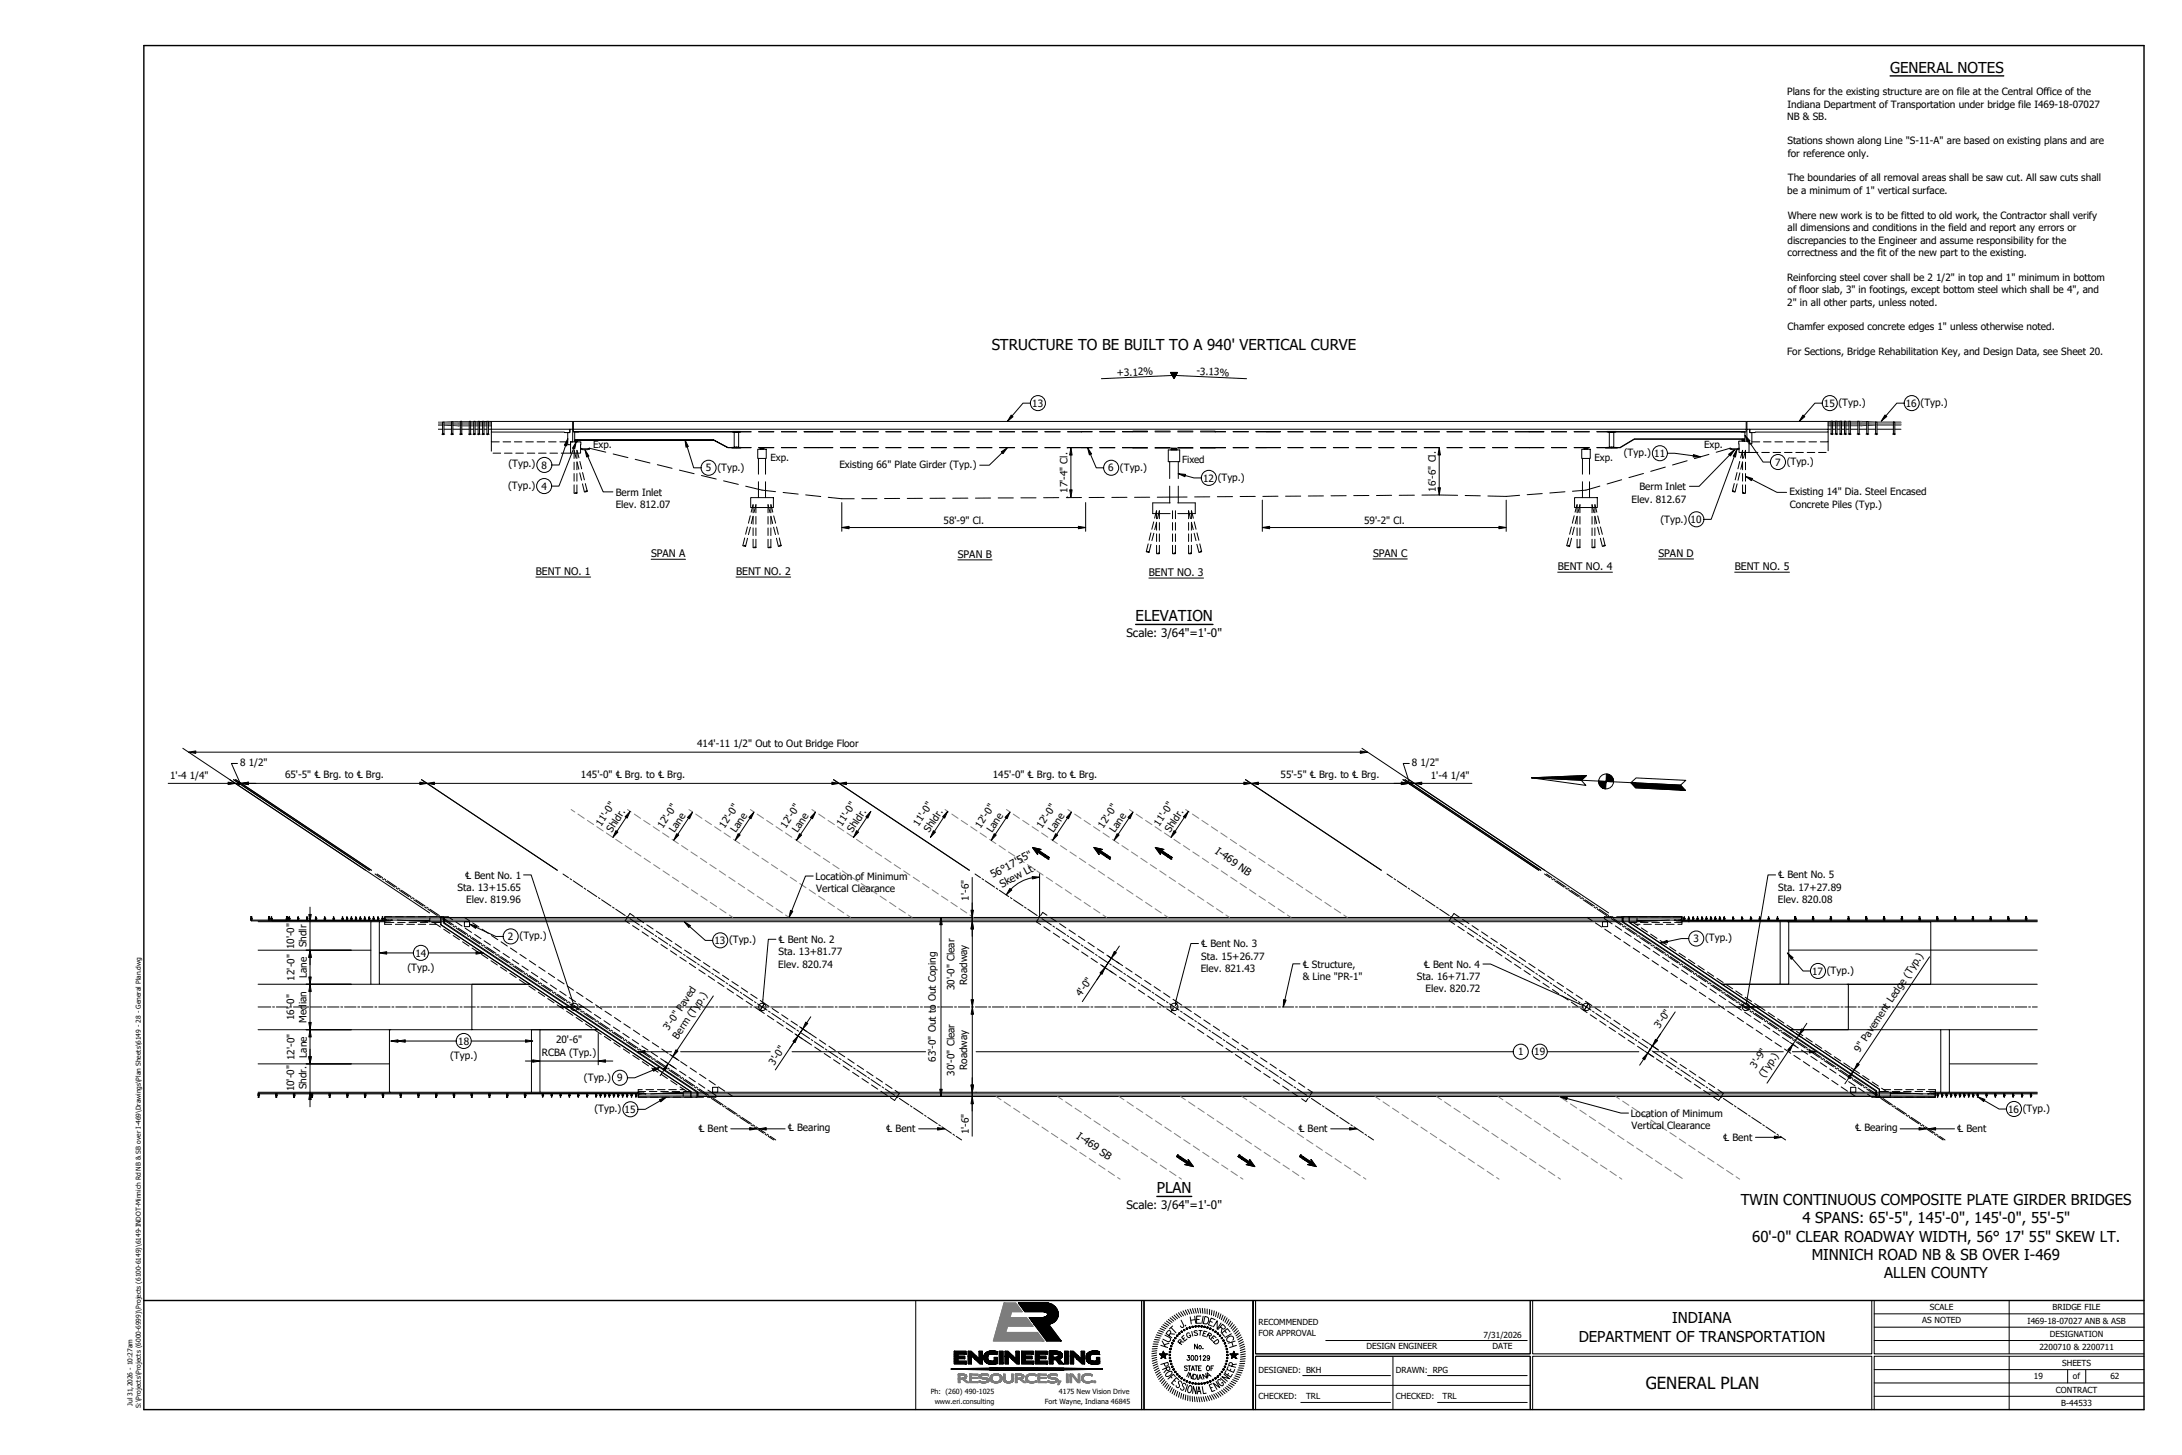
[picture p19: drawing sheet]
<svg xmlns="http://www.w3.org/2000/svg" width="914mm" height="610mm" viewBox="0 0 914 610" stroke-linecap="round" stroke-linejoin="round" font-family="sans-serif">
<defs><g id="words">
<text font-size="7" x="689.7" y="581.9">GENERAL PLAN</text>
<g font-size="6.3">
<text x="792.1" y="30.5">GENERAL NOTES</text>
<text x="415.6" y="146.7">STRUCTURE TO BE BUILT TO A 940' VERTICAL CURVE</text>
<text x="475.9" y="260.3">ELEVATION</text>
<text x="484.8" y="500">PLAN</text>
<text x="729.5" y="504.7">TWIN CONTINUOUS COMPOSITE PLATE GIRDER BRIDGES</text>
<text x="755.3" y="512.4">4 SPANS: 65'-5&quot;, 145'-0&quot;, 145'-0&quot;, 55'-5&quot;</text>
<text x="734.3" y="520.2">60'-0&quot; CLEAR ROADWAY WIDTH, 56° 17' 55&quot; SKEW LT.</text>
<text x="759.2" y="527.9">MINNICH ROAD NB &amp; SB OVER I-469</text>
<text x="789.5" y="535.6">ALLEN COUNTY</text>
<text x="700.7" y="554.4">INDIANA</text>
<text x="661.6" y="562.1">DEPARTMENT OF TRANSPORTATION</text>
</g>
<g font-size="4.9">
<text x="472.1" y="267.1">Scale: 3/64&quot;=1'-0&quot;</text>
<text x="472.1" y="506.7">Scale: 3/64&quot;=1'-0&quot;</text>
</g>
<g font-size="4.4">
<text x="272.9" y="233.4">SPAN A</text>
<text x="401.4" y="233.7">SPAN B</text>
<text x="575.4" y="233.3">SPAN C</text>
<text x="695" y="233.3">SPAN D</text>
<text x="652.8" y="238.8">BENT NO. 4</text>
<text x="726.9" y="238.8">BENT NO. 5</text>
<text x="224.6" y="240.8">BENT NO. 1</text>
<text x="308.4" y="240.8">BENT NO. 2</text>
<text x="481.5" y="241.3">BENT NO. 3</text>
<text x="509" y="357.3" transform="rotate(35 509 357.3)">I-469 NB</text>
<text x="416.1" y="368" transform="rotate(-28 416.1 368)">56°17'55&quot;</text>
<text x="419.9" y="372.1" transform="rotate(-28 419.9 372.1)">Skew Lt.</text>
<text x="450.8" y="476.7" transform="rotate(34 450.8 476.7)">I-469 SB</text>
</g>
<g font-size="4.2">
<text x="748.9" y="39.8">Plans for the existing structure are on file at the Central Office of the</text>
<text x="749" y="45">Indiana Department of Transportation under bridge file I469-18-07027</text>
<text x="748.9" y="50.2">NB &amp; SB.</text>
<text x="749" y="60.5">Stations shown along Line &quot;S-11-A&quot; are based on existing plans and are</text>
<text x="749.2" y="65.7">for reference only.</text>
<text x="749.2" y="76">The boundaries of all removal areas shall be saw cut. All saw cuts shall</text>
<text x="749" y="81.3">be a minimum of 1&quot; vertical surface.</text>
<text x="749.2" y="91.6">Where new work is to be fitted to old work, the Contractor shall verify</text>
<text x="749.1" y="96.8">all dimensions and conditions in the field and report any errors or</text>
<text x="749.1" y="102.1">discrepancies to the Engineer and assume responsibility for the</text>
<text x="749.1" y="107.3">correctness and the fit of the new part to the existing.</text>
<text x="748.9" y="117.6">Reinforcing steel cover shall be 2 1/2&quot; in top and 1&quot; minimum in bottom</text>
<text x="749.1" y="122.9">of floor slab, 3&quot; in footings, except bottom steel which shall be 4&quot;, and</text>
<text x="749" y="128.1">2&quot; in all other parts, unless noted.</text>
<text x="749.1" y="138.4">Chamfer exposed concrete edges 1&quot; unless otherwise noted.</text>
<text x="748.9" y="148.7">For Sections, Bridge Rehabilitation Key, and Design Data, see Sheet 20.</text>
<text x="468.1" y="157.7" transform="rotate(-3 468.1 157.7)">+3.12%</text>
<text x="501.4" y="156.9" transform="rotate(3 501.4 156.9)">-3.13%</text>
<text x="432.6" y="170.4">13</text>
<text x="764.4" y="170.4">15 (Typ.)</text>
<text x="798.7" y="170.4">16 (Typ.)</text>
<text x="680.5" y="191">(Typ.) 11</text>
<text x="213.1" y="195.8">(Typ.) 8</text>
<text x="295.7" y="197.5">5 (Typ.)</text>
<text x="351.7" y="196.1">Existing 66&quot; Plate Girder (Typ.)</text>
<text x="464.4" y="197.5">6 (Typ.)</text>
<text x="743.9" y="195.1">7 (Typ.)</text>
<text x="504.1" y="201.8">12 (Typ.)</text>
<text x="212.9" y="204.9">(Typ.) 4</text>
<text x="258" y="207.7">Berm Inlet</text>
<text x="447.4" y="206.5" transform="rotate(-90 447.4 206.5)">17'-4&quot; Cl.</text>
<text x="601.7" y="206" transform="rotate(-90 601.7 206)">16'-6&quot; Cl.</text>
<text x="687" y="205.4">Berm Inlet</text>
<text x="749.9" y="207.5">Existing 14&quot; Dia. Steel Encased</text>
<text x="258" y="212.9">Elev. 812.07</text>
<text x="683.7" y="210.6">Elev. 812.67</text>
<text x="750.1" y="212.8">Concrete Piles (Typ.)</text>
<text x="395.4" y="219.6">58'-9&quot; Cl.</text>
<text x="571.7" y="219.6">59'-2&quot; Cl.</text>
<text x="695.8" y="219.2">(Typ.) 10</text>
<text x="292.2" y="312.9">414'-11 1/2&quot; Out to Out Bridge Floor</text>
<text x="100.7" y="321.1">8 1/2&quot;</text>
<text x="591.7" y="321.1">8 1/2&quot;</text>
<text x="71.3" y="326.2">1'-4 1/4&quot;</text>
<text x="119.5" y="326">65'-5&quot; ℄ Brg. to ℄ Brg.</text>
<text x="243.5" y="326">145'-0&quot; ℄ Brg. to ℄ Brg.</text>
<text x="416.1" y="326">145'-0&quot; ℄ Brg. to ℄ Brg.</text>
<text x="536.7" y="326.1">55'-5&quot; ℄ Brg. to ℄ Brg.</text>
<text x="599.6" y="326.2">1'-4 1/4&quot;</text>
<text x="251.9" y="346.4" transform="rotate(-56 251.9 346.4)">1 '-0&quot;</text>
<text x="277.8" y="347.2" transform="rotate(-56 277.8 347.2)">12'-0&quot;</text>
<text x="303.6" y="347.2" transform="rotate(-56 303.6 347.2)">12'-0&quot;</text>
<text x="329.3" y="347.2" transform="rotate(-56 329.3 347.2)">12'-0&quot;</text>
<text x="352.7" y="346.4" transform="rotate(-56 352.7 346.4)">1 '-0&quot;</text>
<text x="384.9" y="346.4" transform="rotate(-56 384.9 346.4)">1 '-0&quot;</text>
<text x="410.8" y="347.2" transform="rotate(-56 410.8 347.2)">12'-0&quot;</text>
<text x="436.6" y="347.2" transform="rotate(-56 436.6 347.2)">12'-0&quot;</text>
<text x="462.4" y="347.2" transform="rotate(-56 462.4 347.2)">12'-0&quot;</text>
<text x="485.8" y="346.4" transform="rotate(-56 485.8 346.4)">1 '-0&quot;</text>
<text x="256.4" y="349" transform="rotate(-56 256.4 349)">Shldr.</text>
<text x="282.7" y="349.2" transform="rotate(-56 282.7 349.2)">Lane</text>
<text x="308.4" y="349.2" transform="rotate(-56 308.4 349.2)">Lane</text>
<text x="334.2" y="349.2" transform="rotate(-56 334.2 349.2)">Lane</text>
<text x="357.3" y="349" transform="rotate(-56 357.3 349)">Shldr.</text>
<text x="389.4" y="349" transform="rotate(-56 389.4 349)">Shldr.</text>
<text x="415.7" y="349.2" transform="rotate(-56 415.7 349.2)">Lane</text>
<text x="441.5" y="349.2" transform="rotate(-56 441.5 349.2)">Lane</text>
<text x="467.2" y="349.2" transform="rotate(-56 467.2 349.2)">Lane</text>
<text x="490.3" y="349" transform="rotate(-56 490.3 349)">Shldr.</text>
<text x="194.9" y="368.1">℄ Bent No. 1</text>
<text x="341.7" y="368.7">Location of Minimum</text>
<text x="745.2" y="368">℄ Bent No. 5</text>
<text x="191.8" y="373.2">Sta. 13+15.65</text>
<text x="342.1" y="373.9">Vertical Clearance</text>
<text x="406.1" y="377.3" transform="rotate(-90 406.1 377.3)">1'-6&quot;</text>
<text x="745.2" y="373.2">Sta. 17+27.89</text>
<text x="195.4" y="378.4">Elev. 819.96</text>
<text x="745.1" y="378.4">Elev. 820.08</text>
<text x="212.9" y="393.9">2 (Typ.)</text>
<text x="299.4" y="395.5">13 (Typ.)</text>
<text x="326.3" y="395.1">℄ Bent No. 2</text>
<text x="709.7" y="394.8">3 (Typ.)</text>
<text x="123.3" y="397.7" transform="rotate(-90 123.3 397.7)">10'-0&quot;</text>
<text x="128.5" y="396.9" transform="rotate(-90 128.5 396.9)">Shdlr</text>
<text x="174.1" y="400.8">14</text>
<text x="326.3" y="400.2">Sta. 13+81.77</text>
<text x="503.4" y="396.9">℄ Bent No. 3</text>
<text x="170.7" y="406.8">(Typ.)</text>
<text x="326.1" y="405.4">Elev. 820.74</text>
<text x="503.2" y="407.2">Elev. 821.43</text>
<text x="503.3" y="402">Sta. 15+26.77</text>
<text x="545.9" y="405.4">℄ Structure,</text>
<text x="596.7" y="405.4">℄ Bent No. 4</text>
<text x="123.4" y="410.8" transform="rotate(-90 123.4 410.8)">12'-0&quot;</text>
<text x="128.6" y="409.7" transform="rotate(-90 128.6 409.7)">Lane</text>
<text x="405.3" y="412.6" transform="rotate(-90 405.3 412.6)">Roadway</text>
<text x="545.9" y="410.5">&amp; Line &quot;PR-1&quot;</text>
<text x="593.7" y="410.5">Sta. 16+71.77</text>
<text x="759.4" y="408.3">17 (Typ.)</text>
<text x="400" y="414.9" transform="rotate(-90 400 414.9)">30'-0&quot; Clear</text>
<text x="453.1" y="417.9" transform="rotate(-56 453.1 417.9)">4'-0&quot;</text>
<text x="597.4" y="415.8">Elev. 820.72</text>
<text x="123.3" y="427.5" transform="rotate(-90 123.3 427.5)">16'-0&quot;</text>
<text x="128.5" y="428.5" transform="rotate(-90 128.5 428.5)">Median</text>
<text x="695.5" y="431.3" transform="rotate(-56 695.5 431.3)">3'-0&quot;</text>
<text x="192" y="437.7">18</text>
<text x="233" y="437.2">20'-6&quot;</text>
<text x="280.2" y="432.1" transform="rotate(-56 280.2 432.1)">3'-0&quot; Paved</text>
<text x="284.1" y="435.6" transform="rotate(-56 284.1 435.6)">Berm (Typ.)</text>
<text x="128.6" y="443.1" transform="rotate(-90 128.6 443.1)">Lane</text>
<text x="188.6" y="443.7">(Typ.)</text>
<text x="227.1" y="442.3">RCBA (Typ.)</text>
<text x="636.1" y="442.2">1</text>
<text x="643" y="442.2">19</text>
<text x="779.2" y="441" transform="rotate(-56 779.2 441)">9&quot; Pavement Ledge (Typ.)</text>
<text x="123.4" y="444.2" transform="rotate(-90 123.4 444.2)">12'-0&quot;</text>
<text x="324.4" y="446.6" transform="rotate(-56 324.4 446.6)">3'-0&quot;</text>
<text x="392.2" y="444.8" transform="rotate(-90 392.2 444.8)">63'-0&quot; Out to Out Coping</text>
<text x="405.3" y="448.3" transform="rotate(-90 405.3 448.3)">Roadway</text>
<text x="735.7" y="447.7" transform="rotate(-56 735.7 447.7)">3'-9&quot;</text>
<text x="244.7" y="452.8">(Typ.) 9</text>
<text x="400" y="450.7" transform="rotate(-90 400 450.7)">30'-0&quot; Clear</text>
<text x="739.3" y="451.7" transform="rotate(-56 739.3 451.7)">(Typ.)</text>
<text x="123.3" y="457.3" transform="rotate(-90 123.3 457.3)">10'-0&quot;</text>
<text x="128.5" y="456.4" transform="rotate(-90 128.5 456.4)">Shdr.</text>
<text x="249.1" y="466">(Typ.) 15</text>
<text x="683.4" y="468">Location of Minimum</text>
<text x="841.5" y="466.2">16 (Typ.)</text>
<text x="683.7" y="473.2">Vertical Clearance</text>
<text x="292.7" y="474.4">℄ Bent</text>
<text x="330.2" y="474">℄ Bearing</text>
<text x="371.4" y="474.4">℄ Bent</text>
<text x="406.1" y="475.2" transform="rotate(-90 406.1 475.2)">1'-6&quot;</text>
<text x="544.1" y="474.4">℄ Bent</text>
<text x="722.1" y="478">℄ Bent</text>
<text x="777.4" y="474">℄ Bearing</text>
<text x="820.2" y="474.4">℄ Bent</text>
</g>
<g font-size="4.1">
<text x="248.6" y="187.7">Exp.</text>
<text x="714.2" y="187.6">Exp.</text>
<text x="322.9" y="193.1">Exp.</text>
<text x="495.3" y="193.8">Fixed</text>
<text x="668.2" y="193.1">Exp.</text>
</g>
<g font-size="3.5">
<text x="808.8" y="549">SCALE</text>
<text x="860.2" y="548.9">BRIDGE FILE</text>
<text x="527.4" y="555">RECOMMENDED</text>
<text x="805.6" y="554.5">AS NOTED</text>
<text x="849.7" y="554.5">I469-18-07027 ANB &amp; ASB</text>
<text x="527.4" y="560">FOR APPROVAL</text>
<text x="621.7" y="560.5">7/31/2026</text>
<text x="859" y="560.1">DESIGNATION</text>
<text x="572.7" y="565.4">DESIGN ENGINEER</text>
<text x="625.5" y="565.4">DATE</text>
<text x="854.6" y="565.7">2200710 &amp; 2200711</text>
<text x="527.4" y="575.1">DESIGNED: BKH</text>
<text x="585" y="575.1">DRAWN: RPG</text>
<text x="864.1" y="572.3">SHEETS</text>
<text x="852.3" y="577.9">19</text>
<text x="868.7" y="577.9">of</text>
<text x="884.4" y="577.9">62</text>
<text x="527.4" y="586.3">CHECKED:</text>
<text x="547.3" y="586.3">TRL</text>
<text x="585" y="586.3">CHECKED:</text>
<text x="604.6" y="586.3">TRL</text>
<text x="861.6" y="583.5">CONTRACT</text>
<text x="863.8" y="589.1">B-44533</text>
</g>
<g font-size="3">
<text x="390" y="584.1">Ph: (260) 490-1025</text>
<text x="443.8" y="584.1">4175 New Vision Drive</text>
<text x="391.7" y="588.1">www.eri.consulting</text>
<text x="437.9" y="588.1">Fort Wayne, Indiana 46845</text>
</g>
<g font-size="2.8">
<text x="55.5" y="589" transform="rotate(-90 55.5 589)">Jul 31,2026 - 10:27am</text>
<text x="59" y="590" transform="rotate(-90 59 590)">S:\Projects\Projects (6000-6999)\Projects (6100-6149)\6149-INDOT-Minnich Rd NB &amp; SB over I-469\Drawings\Plan Sheets\6149 - 28 - General Plan.dwg</text>
</g>
</g></defs>
<g fill="none" stroke="#000" stroke-width=".42">
<path d="M490.5 156h2.9l-1.4 2.6zM491.2 157.3l-29.6 1.4M492.7 157.3l29.7 1.4M183.6 176.9h1.9M183.6 178.1h1.9M183.6 179.8h1.9M186.1 176.8h-.6v5.1M186.1 178.1l3.1 .2M186.1 176.8v5.1M186.1 179.8h3.1M189.2 176.7l-3.1 .2M189.8 178.3l2.3 .1"/>
<path d="M189.8 179.8h3.1M192.1 176.6h.8M192.1 178.4h.8M192.1 176.6l-2.3 .1M192.1 176.6v1.8M193.5 176.6h3.1M193.5 178.4h3.1M193.5 179.8h3.1M197.2 176.6h1.3M197.2 178.4h1.3M197.2 179.8h1.3M199.1 176.6h1.3"/>
<path d="M199.1 178.4h1.3M199.1 179.8h1.3M201 176.6h1.2M201 178.4h1.2M201 179.8h1.2M202.8 176.6h1.2M202.8 178.4h1.2M202.8 179.8h1.2M204.7 178.4h1.2M204.7 176.5v5.4M205.9 179.8h32.9v1.4l-32.9-.2zM205.9 176.6v3.2h-1.2"/>
<path d="M238.8 179.8h1.2v5.3h-.9v1.2h-1.2v-5.1h.9zM240 179.8v-3.2l-36-.1v5.4M240.3 179.8v-3.2h491.5v3.2M732.1 179.8h1.2v1.4h.8v4.8h-1.1v-1.2h-.9zM733.3 179.8h32.8v1.2l-32.8 .2zM766.1 176.6v3.2h1.3M766.1 178.4h1.3M767.4 176.5v5.4M768 179.8h1.2M768 178.4h1.2M768 176.5v5.4M769.2 176.5v5.4"/>
<path d="M769.8 179.8h1.3M769.8 178.4h1.3M769.8 176.5v5.4M771.1 176.5v5.4M771.7 179.8h1.3M771.7 178.4h1.3M771.7 176.5v5.4M773 176.5h.6v5.4M773 176.6h-40.9v3.2M773 176.5v5.4M773.6 176.6h1.2M773.6 179.8h1.2"/>
<path d="M773.6 178.4h1.2M774.8 176.5h.6v5.4M774.8 176.5v5.4M775.4 176.6h3.2M775.4 179.8h3.2M775.4 178.4h3.2M778.6 176.5h.5v5.4M778.6 176.5v5.4M779.1 176.6h.8M779.1 179.8h3.2M779.1 178.4h.8M779.9 176.6l2.4 .1"/>
<path d="M779.9 176.6v1.8M782.3 176.6h.6v5.3M782.3 178.2l-2.4 .2M782.3 176.6v5.3M782.9 179.8h3.1M782.9 176.7l3.1 .1M786 178.1l-3.1 .1M786.6 178.1h6.9M786.6 179.8h6.9M786.6 176.9h6.9M794 178.1h2.6M794 179.8h2.6"/>
<path d="M794 176.9h2.6M185.2 181.9l.5 .3 .1-.6 .6 .3M188.9 181.9l.5 .3 .2-.6 .5 .3M189.2 181.9v-5.2h.6v5.2M192.6 181.9l.5 .3 .2-.6 .1 .3h.4M192.9 181.9v-5.4h.6v5.4M196.3 181.9l.5 .3 .2-.6 .1 .3h.4M196.6 181.9v-5.4h.6v5.4M198.2 181.9l.5 .3 .2-.6 .1 .3h.4M198.5 181.9v-5.4h.6v5.4M200.1 181.9l.4 .3 .2-.6 .1 .3h.5M200.4 181.9v-5.4h.6v5.4"/>
<path d="M201.9 181.9l.5 .3 .2-.6 .1 .3h.4M202.2 181.9v-5.4h.6v5.4M203.8 181.9l.5 .3 .2-.6 .5 .3M205.9 181v4.1h3.3M205.9 185.1v3.9M206.6 189.9h3.2M210.8 185.1h3.2M211.4 189.9h3.2M215.6 185.1h3.1M216.2 189.9h3.1M220.3 185.1h3.2M220.9 189.9h3.2"/>
<path d="M225.1 185.1h3.2M225.7 189.9h3.2M229.9 185.1h3.1M230.5 189.9h3.1M234.6 185.1h3.3M235.2 189.9h3.9M239.1 185.1h4.3l-.1 4.8h-4.2zM240.6 193.6v3.2M240.6 198.4v3.2M240.8 180.8l67.8 .1zM240.8 180.8v3.6M240.8 184.3h58.3l6 3.2 3.5 .1h-3.6l-6-3.2z"/>
<path d="M240.9 184.4h1.1v.3h-1.1zM241 184.7h.9l.1 .4h-1zM241 184.7h1zM241.4 191.9l-.8-3.2v3.4M241.8 193.6v3.2M241.8 198.4v3.2M241.8 193.5l.8 3.1M242 184.7h-1.1h1.1M242.6 180.8l-2.3 .2v-1.2h491.5v1.2l-2.3-.2M242.6 191.8l-.8-3.1v3.4M243 198.1l.7 3.1M243 193.3l.8 3.1"/>
<path d="M243.3 188.2l1.9 .3 1.8-.3M244.1 198l.8 3M245.2 188.5l1.6 2.6-.9 .4zM246.3 191.3l6.5 14.8h4M247 188.2v-.4l6.9 1.6M247.1 187.8l-1.9 .3-1.9-.3v.4M257 190.2l6.1 1.5M266.2 192.4l6.2 1.6M275.5 194.7l6.1 1.5M284.7 197l6.2 1.5M294 199.2l6.1 1.5M306.7 187.5h3.9z"/>
<path d="M306.7 187.6h3.9zM307 180.9l3.3 .1zM307 180.8h3.3zM307.7 181.1h1.8v6.2h-1.8zM308.6 180.9h6.1M308.6 187.3l6.1 .2M314.7 180.8h-6.1v.3M317.5 188.2h3.6v3.9h-3.6zM317.8 192.1v6.6M317.9 180.8h6.4M317.9 180.9h6.4M317.9 187.5h6.4"/>
<path d="M318.5 187.6h1.7v.3h-1.7zM318.6 187.9h1.5v.3h-1.6zM320.8 192.1v6.6M327.4 180.8h6.4M327.4 180.9h6.4M327.4 187.5h6.4M337 187.5l6.2 .1zM337 180.8h6.2l-6.2 .1M343.2 187.5l5.8 .1zM349 180.8h-5.8l5.8 .1M352.2 180.8h6.3M352.2 180.9h6.3"/>
<path d="M352.2 187.5h6.3M361.7 180.8h6.3M361.7 180.9h6.3M361.7 187.5h6.3M371.2 180.8h6.4M371.2 180.9h6.4M371.2 187.5h6.4M380.7 180.8h6.4M380.7 180.9h6.4M380.7 187.5h6.4M390.3 180.8h6.3M390.3 180.9h6.3"/>
<path d="M390.3 187.5h6.3M399.8 180.8h6.3M399.8 180.9h6.3M399.8 187.5h6.3M409.3 180.8h6.4M409.3 180.9h6.4M409.3 187.5h6.4M418.8 180.8h6.4M418.8 180.9h6.4M418.8 187.5h6.4M419.6 189.3l2.5-1.7-1.8 2.5zM419.9 189.7l-5.3 5.2h-4.1"/>
<path d="M428.4 180.8h6.3M428.4 180.9h6.3M428.4 187.5h6.3M437.9 180.8h6.3M437.9 180.9h6.3M437.9 187.5h6.3M447.2 187.6h.3M447.4 180.8h5.9M447.4 180.9h10.3M448.8 187.6l.5 3.1h-1zM448.8 190.7v14.5M457.7 180.8l-4.4 .1"/>
<path d="M457.7 187.5l-10.3 .1h10.3M460.8 180.8h6.4M460.8 180.9h6.4M460.8 187.5h6.4M460.8 187.6h6.4M470.4 180.8h4.3l-4.3 .1M470.4 187.5h4.3l-4.3 .1M480.9 180.6h-6.2v.3h6.2M480.9 187.5h-6.2v.2h6.2M484 180.9h6.4M484 187.5h6.4M484 180.6h6.4"/>
<path d="M484 187.7h6.4M489.6 188.5h4.8v4.9h-4.8zM490.2 193.4v7.1M490.9 188.2v-.3l.1 .3M491 187.7h2v.3l-1.2 .2zM493 188.2l.1-.3 .1 .6M493.2 188.2h-2.4v.3M493.6 180.9h6.3M493.6 187.5h6.3M493.6 180.6h6.3M493.6 187.7h6.3M493.8 193.4v7.1"/>
<path d="M503.1 180.6h6.1v.3h-6.1M503.1 187.5h6.1v.2h-6.1M513.6 180.8h-4.4l4.4 .1M513.6 187.5h-4.4l4.4 .1M516.8 180.8h6.4M516.8 180.9h6.4M516.8 187.5h6.4M516.8 187.6h6.4M526.3 180.8h4.4l-4.4 .1M526.3 187.5h4.4l-4.4 .1M530.7 187.5l5.8 .1zM536.5 180.8h-5.8l5.8 .1"/>
<path d="M539.7 180.8h6.4M539.7 180.9h6.4M539.7 187.5h6.4M549.2 180.8h6.4M549.2 180.9h6.4M549.2 187.5h6.4M558.8 180.8h6.3M558.8 180.9h6.3M558.8 187.5h6.3M568.3 180.8h6.3M568.3 180.9h6.3M568.3 187.5h6.3"/>
<path d="M577.8 180.8h6.4M577.8 180.9h6.4M577.8 187.5h6.4M587.3 180.8h6.4M587.3 180.9h6.4M587.3 187.5h6.4M596.9 180.8h6.3M596.9 180.9h6.3M596.9 187.5h6.3M603.1 187.6l.5 3h-1zM603.1 190.6v13.7M606.4 180.8h6.3"/>
<path d="M606.4 180.9h6.3M606.4 187.5h6.3M615.9 180.8h6.4M615.9 180.9h6.4M615.9 187.5h6.4M625.4 180.8h6.4M625.4 180.9h6.4M625.4 187.5h6.4M635 187.5l5.8 .1zM635 180.8h5.8l-5.8 .1M640.8 187.5l6.2 .1zM647 180.8h-6.2l6.2 .1"/>
<path d="M650.2 180.8h6.3M650.2 180.9h6.3M650.2 187.5h6.3M659.7 180.8h6.3M659.7 180.9h6.3M659.7 187.5h6.3M662.9 188.2h3.5v3.9h-3.5zM663.2 192.1v6.6M663.8 187.6h1.7v.3h-1.7zM663.8 187.9h1.6v.3h-1.6zM666.1 192.1v6.6M669.2 180.8h6.1v.3"/>
<path d="M669.2 180.9h6.1M672.8 187.6h5.1zM673.4 180.8h3.9zM673.4 187.5h3.9zM673.7 180.9l3.3 .1zM674.4 181.1h1.9v6.2h-1.9zM675.3 180.8l55.9 .1zM675.3 187.3l-6.1 .2M688.7 198.4l-6.1 1.7M697.9 195.7l-6.1 1.8M707 193l-6.1 1.8M716.2 190.4l-6.1 1.8"/>
<path d="M724.4 190.3l2.5-1.8-1.7 2.5zM724.8 190.7l-12.8 13.1h-4M725 187.8l1.9 .3 1.9-.3M725 187.8l-5.8 1.7M725 187.8v.4M725.1 188.2l1.8 .3 1.9-.3M727.9 198l-.7 3M728.6 184.8h4.4v4.8h-4.2zM728.8 187.8v.4M729.1 193.3l-.8 3.1M729.1 198.1l-.8 3.1M729.4 191.8l.8-3.1v3.4"/>
<path d="M730 184h1.1v.4h-1.1zM730 184.4h1.1h-1.1M730.1 184.4h1zM730.1 184.4h1v.4h-1zM730.2 193.6v3.2M730.2 198.4v3.2M730.2 193.5l-.7 3.1M730.6 191.9l.9-3.2v3.4M731.2 180.8v3.2h-46.3l-6 3.6h-3.6l3.6-.1 6-3.6h46.3M731.5 199.6l2.9 .9-.5 .9zM731.5 193.6v3.2M731.5 198.4v3.2"/>
<path d="M733 189.6h3.7M734.1 185.1h3.3M738.3 189.6h3.2M739 185.1h3.2M743 189.6h3.2M743.8 185.1h3.2M747.8 189.6h3.2M748.5 185.1h3.2M752.6 189.6h3.1M753.3 185.1h3.2M757.3 189.6h3.2M758.1 185.1h3.1"/>
<path d="M762.1 189.6h3.2M766.1 181v4.1h-3.3M766.1 185.1v3.7M767.1 181.8l.5-.2 .2 .5 .5-.3M768.9 181.9h.5l.1-.3 .2 .5 .4-.2M770.8 181.9h.4l.1-.3 .2 .5 .5-.2M772.7 181.9l.5-.3 .2 .5 .5-.2M774.5 181.9l.5-.3 .2 .5 .5-.2M778.3 181.9l.5-.3 .1 .5 .5-.2M782 181.9l.5-.3 .2 .5 .5-.2M785.7 181.9l.5-.3 .2 .5 .5-.2M786 181.9v-5.1h.6v5.1"/>
<path d="M793.2 181.9l.4-.3 .2 .5 .5-.2M793.5 181.9v-5.1h.5v5.1M240.6 203.2v3.3h.6M241.8 203.2v3.3M244.1 202.7l.8 3.3 .6-.1M245.3 202.6l.8 3.1M303.2 201.5l6.2 1.4M312.5 203.7l6.9 1.7 5.6 .6M314.4 216.1l-.8 3.1M314.6 208.5h9.5v4.1h-9.5zM314.8 214.6l.8-3.1v3.3M315.6 216.4v3.2"/>
<path d="M315.6 216.3l-.8 3.1M316 214.7l.8-3.2v3.3M316.8 216.4v3.2M317.8 201.8v6.7M320.8 201.8v6.7M321.9 216.4v3.2M322.7 214.8l-.8-3.3v3.3M323 211.5v3.3M323 216.4v3.2M323 216.3l.8 3.1M323.1 211.5l.7 3.1M324.2 216.2l.8 3"/>
<path d="M328.2 206.3l6.3 .7M337.7 207.3l6.3 .7M347.1 208.4l5.7 .6h5.2M352.8 210.6v12M361.1 208.9h6.4M377 208.8l-6.3 .1M386.5 208.8h-6.3M396.1 208.7l-6.4 .1M405.6 208.7h-6.4M415.1 208.7h-6.3M418.3 208.6h6.3M427.8 208.6h6.4"/>
<path d="M443.7 208.5h-6.4M447.2 208.3h.3M448.3 205.2h1l-.5 3.1zM453.2 208.4l-6.3 .1M455 210.6v12M462.7 208.4h-6.3M472.3 208.4h-6.4M481.8 208.3l-6.4 .1M483.5 218.7l-.8 3M483.9 217.1l.8-3.1v3.3M484.7 218.9v3.2M484.7 218.8l-.8 3.1"/>
<path d="M485.1 217.3l.8-3.3v3.3M485.9 218.9v3.2M490.2 203.7v7M490.4 210.7h-7.3v4.5h7.3M491.4 214v3.3M491.4 218.9v3.2M492.6 214v3.3M492.6 218.9v3.2M493.6 210.7h7.3v4.5h-7.3M493.8 203.7v7M497.5 208.2l-12.5 .1M498.1 218.9v3.2"/>
<path d="M498.9 217.3l-.8-3.3v3.3M499.3 218.9v3.2M499.3 218.8l.7 3.1M500.1 217.1l-.8-3.1v3.3M500.5 218.7l.7 3M507 208.2h-6.4M516.5 208.1h-6.3M526 208h-6.3M529 209.5v13.1M535.6 207.9l-6.4 .1M545.1 207.9h-6.4M554.6 207.8h-6.3"/>
<path d="M564.1 207.7h-6.3M573.7 207.6h-6.4M583.2 207.5l-6.4 .1M592.7 207.5h-6.3M595.9 207.4l14.9 .1M602.6 204.3h1l-.5 3.1zM614 207.6l6.4 .1M631.2 209.5v13.1M636.8 207.5l-5.6 .5-7.7-.2M646.3 206.8l-6.3 .5M655.8 206l-6.3 .5M659.7 216.1l-.8 3.1"/>
<path d="M659.8 208.5h9.6v4.1h-9.6zM660.1 214.6l.8-3.1v3.3M660.9 216.4v3.2M660.9 216.3l-.8 3.1M661.3 214.7l.8-3.2v3.3M662.1 216.4v3.2M663.2 201.8v6.7M666.1 201.8v6.7M667.2 216.4v3.2M668 214.8l-.8-3.3v3.3M668.4 216.4v3.2M668.4 216.3l.7 3.1"/>
<path d="M669.2 214.6l-.8-3.1v3.3M669.5 216.2l.8 3M670.4 203.7l-5.8 1.7-5.6 .4M679.6 201l-6.1 1.8M726.8 202.6l-.8 3.1M728 202.7l-.9 3.3-1.1-.3 .6 .2M730.2 203.2v3.3M731.5 203.2v3.3l-.4 .2-.5-.4-.4 .2h.6M734.2 200.9l10.5 5.4h4M272.9 234.3h14.4M312.1 225.4l-.8 3.1 .6 .1M313.2 220.8l-.7 3"/>
<path d="M313.3 225.5l-.8 3.3M314.5 220.9l-.9 3.1M315.6 225.9v3.4l.3 .2 .3-.2M315.6 221.2v3.2M316.8 221.2v3.2M316.8 225.9v3.4M321.9 225.9v3.4l.3 .2 .3-.2M321.9 221.2v3.2M323 221.2v3.2M323 225.9v3.4M324.2 220.9l.8 3.1M325.4 225.5l.8 3.3 .6-.2"/>
<path d="M325.4 220.8l.8 3.1M326.6 225.4l.7 3.1M352.8 221l3-.5v1zM355.8 221h96.1M401.4 234.6h14.3M451.9 220.5l3.1 .5-3.1 .5zM481.2 227.9l-.8 3.1 .5 .1M482.3 223.3l-.8 3.1M482.3 228l-.8 3.3M483.5 223.4l-.8 3.1M484.7 228.5v3.3l.1 .2 .5-.2M484.7 223.7v3.2"/>
<path d="M485.9 223.7v3.2M485.9 228.5v3.3M491.4 228.5v3.3l.2 .2 .4-.2M491.4 223.7v3.2M492.6 223.7v3.2M492.6 228.5v3.3l-.4-.2-.2 .3 .6-.1M498.1 228.5v3.4l.6-.1M498.1 223.7v3.2M498.7 231.8h.6l-.4 .2zM499.3 223.7v3.2M499.3 228.5v3.3M500.4 223.4l.8 3.1"/>
<path d="M501.6 228l.8 3.3 .6-.1M501.6 223.3l.8 3.1M502.8 227.9l.8 3.1M529 221l3-.5v1zM532 221h96.1M575.4 234.2h14.3M628.1 220.5l3.1 .5-3.1 .5zM652.8 239.7h22.9M657.4 225.4l-.8 3.1 .6 .1M658.5 220.8l-.7 3M658.6 225.5l-.8 3.3M659.7 220.9l-.7 3.1"/>
<path d="M660.9 225.9v3.4l.3 .2 .3-.2M660.9 221.2v3.2M662.1 221.2v3.2M662.1 225.9v3.4M667.2 225.9v3.5l.6-.1M667.2 221.2v3.2M668.4 221.2v3.2M668.4 225.9v3.4M669.5 220.9l.8 3.1M670.6 225.5l.9 3.3 .5-.2M670.7 220.8l.8 3.1M671.9 225.4l.7 3.1"/>
<path d="M695 234.2h14.7M726.9 239.7h23M224.6 241.8h22.9M308.4 241.8h22.9M481.5 242.2h22.9M76.6 313.5l103.4 69M79 315.1l3-.5v1zM82 315.1h488.1M99.5 319.9h-2.5l3.7 8.3M570.1 314.6l3 .5-3 .5zM570.7 313.5l103.4 69M590.6 319.9h-2.5l2.6 8.3"/>
<path d="M70.5 328.2h25.1M95.6 327.7l3 .5-3 .5zM96.3 326.6l56.9 38M97.2 328.2h6.1M97.9 326.6l56.9 38M98.7 326.6l57 38M99.9 328.2h.3l-.3 .2zM99.9 328l.3 .2zM99.9 328.4l.3-.2zM100.1 327.9l.1 .3zM100.2 328.2h.4zM100.2 327.8l.3 .1-.3 .3z"/>
<path d="M100.2 328.2l.3 .3zM100.2 328.2l.4 .2zM100.2 328.2v.4zM100.5 327.9l-.3 .3zM101.1 328.2l3-.5v1zM101.1 328.2h-.9h.9M104.1 328.2h71.8M175.9 327.7l3.1 .5-3.1 .5zM176.6 326.6l57 38M179 328.2l3-.5v1zM182 328.2h166.6M264.1 339.9l-1.3 2.9-.8-.6z"/>
<path d="M348.6 327.7l3.1 .5-3.1 .5zM349.3 326.6l56.9 38M351.7 328.2l3-.5v1zM354.7 328.2h166.6M365 339.9l-1.3 2.9-.9-.6zM397.1 339.9l-1.2 2.9-.9-.6zM498 339.9l-1.3 2.9-.8-.6zM521.3 327.7l3 .5-3 .5zM521.9 326.6l57 38M524.3 328.2l3-.5v1zM527.3 328.2h59.9M587.2 327.7l3.1 .5-3.1 .5z"/>
<path d="M587.9 326.6l57 38M588.1 328.2h6.1M588.8 326.6l56.9 38M590.8 328.2h.3l-.3 .2zM590.8 328l.3 .2zM590.8 328.4l.3-.2zM591 327.9l.1 .3zM591 327.9l.1 .3-.3-.2zM591.1 328.2l.3 .3zM591.1 328.2l.4 .2zM591.1 328.2h-.8h.8M591.1 328.2h.4z"/>
<path d="M591.1 327.8l.3 .1-.3 .3zM591.1 328.2v.4zM591.4 327.9l-.3 .3zM592.8 328.2l3-.5v1zM595.8 328.2h21M258.1 348l.9 .6-2.2 2.3zM262.4 342.5l-3.9 5.8M283.6 349.3l.8 .5-2.1 2.3zM288.5 342.8l-4.5 6.8M290.2 340.2l-1.2 2.8-.9-.5zM309.3 349.3l.9 .5-2.1 2.3zM314.3 342.8l-4.5 6.8"/>
<path d="M316 340.2l-1.3 2.8-.8-.5zM335.1 349.3l.8 .5-2.1 2.3zM340.1 342.8l-4.6 6.8M341.8 340.2l-1.3 2.8-.9-.5zM358.9 348l.9 .6-2.1 2.3zM363.3 342.5l-3.9 5.8M391.2 348l.8 .6-2.1 2.3zM395.4 342.5l-3.8 5.8M416.6 349.3l.9 .5-2.1 2.3zM421.6 342.8l-4.5 6.8M423.3 340.2l-1.3 2.8-.8-.5zM432.6 355l2.8 .7-1.1 1.7z"/>
<path d="M432.6 355l3.7 .9-1.2 .3 4.6 3-.4 .7-4.6-3 .1 1.2zM434.7 356.9l3.4 1.3-.4 .7zM434.7 356.9l.1 1.2-.5-.7zM435.1 356.2l3 2-3.4-1.3zM435.4 355.7l.9 .2-1.2 .3zM437.7 358.9l2 .3-.4 .7zM438.1 358.2l1.6 1-2-.3zM439.3 359.9h.1M442.4 349.3l.8 .5-2.1 2.3zM447.3 342.8l-4.5 6.8M449 340.2l-1.2 2.8-.9-.5zM458.4 355l3.6 .9-1.2 .3 4.6 3-.4 .7-4.6-3 .2 1.2z"/>
<path d="M458.4 355l2.8 .7-1.1 1.7zM460.4 356.9l.2 1.2-.5-.7zM460.4 356.9l3.5 1.3-.4 .7zM460.8 356.2l3.1 2-3.5-1.3zM461.2 355.7l.8 .2-1.2 .3zM463.5 358.9l1.9 .3-.4 .7zM463.9 358.2l1.5 1-1.9-.3zM465 359.9h.1M468.1 349.3l.9 .5-2.1 2.3zM473.1 342.8l-4.6 6.8M474.8 340.2l-1.3 2.8-.8-.5zM484.1 355l2.9 .7-1.2 1.7z"/>
<path d="M484.1 355l3.7 .9-1.2 .3 4.6 3-.5 .7-4.5-3 .1 1.2zM486.2 356.9l3.4 1.3-.4 .7zM486.2 356.9l.1 1.2-.5-.7zM486.6 356.2l3 2-3.4-1.3zM487 355.7l.8 .2-1.2 .3zM489.2 358.9l2 .3-.5 .7zM489.6 358.2l1.6 1-2-.3zM490.7 359.9h.1M490.8 359.9h.1M492 348l.8 .6-2.1 2.3zM496.3 342.5l-3.9 5.8M157.2 366.2l2.3 1.5"/>
<path d="M158 366.2l2.3 1.5M160.1 368.2l.7 .4M161 368.2l.6 .4M161.5 369l3.9 2.7M162.3 369l4 2.7M166.1 372.1l.7 .5M166.9 372.1l.7 .5M167.4 373l4 2.7M168.2 373l4 2.7M172 376.1l.7 .4M172.9 376.1l.6 .4M173.4 377l3.9 2.6"/>
<path d="M174.2 377l3.9 2.6M219.4 366.6h3.2l17.6 53.9M235.9 366.2l2.3 1.5M238.9 368.2l.6 .4M240.2 369l4 2.7M244.8 372.1l.7 .5M246.1 373l4 2.7M250.8 376.1l.6 .4M252.1 377l3.9 2.6M340.8 367h-3.2l-5.8 14.6M407.4 367.6v16.8M408.6 366.2l2.3 1.5"/>
<path d="M411.5 368.2l.7 .4M412.8 369l4 2.7M417.5 372.1l.6 .5M418.8 373l3.9 2.7M423.2 372.2l.8 .7-2.3 2zM423.4 376.1l.7 .4M424.7 377l4 2.6M432.6 367.2l3.1 .3-3.1 .8zM432.6 367.7a16.4 16.4 0 0 0-8.9 4.8M435.7 366.1v18.1M581.2 366.2l2.3 1.5M584.2 368.2l.6 .4"/>
<path d="M585.5 369l4 2.7M590.1 372.1l.7 .5M591.4 373l4 2.7M596.1 376.1l.6 .4M597.4 377l3.9 2.6M647.2 366.2l2.3 1.5M648.1 366.2l2.3 1.5M650.2 368.2l.6 .4M651 368.2l.7 .4M651.5 369l3.9 2.7M652.4 369l3.9 2.7M656.1 372.1l.7 .5"/>
<path d="M657 372.1l.6 .5M657.4 373l4 2.7M658.3 373l4 2.6M662.1 376.1l.6 .4M662.9 376.1l.7 .4M663.4 377l3.9 2.6M664.2 377l4 2.6M744.1 366.6h-3.2l-9 53.8M105 384.7h.6v.8h-.6zM105.1 384.1h.2l-.2 .6h.4h-.2l.2-.6zM105.3 385.5h.1M105.3 384.7h.1"/>
<path d="M105.3 385.5h14.9M105.3 385.5v.3h14.9v-.3M108.2 386.2h47.2M108.2 398.1h47.2M112.5 384.7h.6v.8h-.6zM112.6 384.1h.2l-.2 .6h.4h-.2l.2-.6zM112.8 385.5h.1M112.8 384.7h.1M113.6 384.2h.4v.6h-.4zM113.6 384.8h.4v.7h-.4zM113.7 385.5h.1M113.7 384.8h.1"/>
<path d="M119.9 384.7h.6v.8h-.6zM120 384.1h.4v.6h-.4zM120.2 385.5h.1M120.2 384.7h.1M121 384.2h.4h-.2l.2 .6h-.4h.2zM121 384.8h.4v.7h-.4zM121 384.8h.4v.6h-.4zM121.2 385.5h.1M121.2 384.8h.1M124.7 384.8h.4v.7h-.4zM124.7 384.2h.4h-.2l.2 .6h-.4h.2zM124.8 384.8h.3v.6h-.3z"/>
<path d="M124.9 385.5h.1M124.9 384.8h.1M128.4 384.8h.5v.7h-.5zM128.4 384.2h.5h-.2l.2 .6h-.5h.3zM128.7 385.5h.1M128.7 384.8h.1M129.4 383.1h1l-.5 3.1zM129.9 398.1l.5 3.1h-1zM129.9 380.1v3M129.9 386.2v11.9M132.2 384.2h.3v.6h-.3h.2zM132.2 384.8h.3v.7h-.3z"/>
<path d="M132.4 385.5h.1M132.4 384.8h.1M135.9 384.8h.4v.7h-.4zM135.9 384.2h.4v.6h-.4zM136.1 385.5h.1M136.1 384.8h.1M139.6 384.8h.4v.7h-.4zM139.6 384.2h.4v.6h-.4zM139.8 385.5h.1M139.8 384.8h.1M143.3 384.8h.4v.7h-.4zM143.3 384.2h.4v.6h-.4z"/>
<path d="M143.5 385.5h.1M143.5 384.8h.1M145.2 384.2h.4v.6h-.4zM145.2 384.8h.4v.7h-.4zM145.4 385.5h.1M145.4 384.8h.1M147.1 384.2h.3v.6h-.3zM147.1 384.8h.3v.7h-.3zM147.2 385.5h.1M147.2 384.8h.1M148.9 384.8h.4v.7h-.4zM148.9 384.2h.4v.6h-.4z"/>
<path d="M149.1 385.5h.1M149.1 384.8h.1M150.8 384.8h.4v.7h-.4zM150.8 384.2h.4v.6h-.4zM151 385.5h.1M151 384.8h.1M152.7 384.8h.3v.7h-.3zM152.7 384.8h.3v.6h-.3zM152.7 384.2h.3h-.2l.2 .6h-.3zM152.8 385.5h.1M152.8 384.8h.1M154.5 384.8h.4v.7h-.4z"/>
<path d="M154.5 384.8h.4v.6h-.4zM154.5 384.2h.4h-.2l.2 .6h-.4zM154.7 385.5h.1M154.7 384.8h.1M156.3 384.8h.5v.7h-.5zM156.3 384.2h.5h-.3l.3 .6h-.5h.2zM156.4 384.8h.3v.6h-.3zM156.5 385.5h.1M156.5 384.8h.1M158.2 384.8h.4v.7h-.4zM158.2 384.2h.4h-.2l.2 .6h-.4h.2zM158.4 385.5h.1"/>
<path d="M158.4 384.8h.1M159 386.2h-3.6v26.2h3.6M159 386.2h2.2v-2.1h23.5v3.3l37.4 25h-63.1zM160.1 384.8h.4v.7h-.4zM160.1 384.2h.4h-.2l.2 .6h-.4h.2zM160.1 384.8h.3v.6h-.3zM160.3 385.5h.1M160.3 384.8h.1M161.2 386.5h3.9M161.6 385.6l.2 .1zM162.1 385.8h-48.4v-.3h48.4h-.6v.3h1.9M162.1 385.5h2.4h-.3"/>
<path d="M162.4 385.6l.3 .1zM162.7 385.5v.3M163.8 385.7l-.4 .1M164.2 384.1h-3v3.2h2.9M164.2 385.5l-.4 .1M165.7 387.3h3.2M165.8 384.1h3.2M166.5 385.5l13.6 .2M166.6 386.5h3.2M170.5 387.3h3.2M170.5 384.1h3.2M171.4 386.5h3.2"/>
<path d="M171.5 385.7l8.6 .5M175.2 387.3h3.2M175.3 384.1h3.2M176.1 386.5h3.2M178 380.1l.6 .4M178.8 380.1l.7 .4M179.3 380.9l4 2.7M180 387.3h2.9M180 384.1h3.2M180.1 384.6h-18.7v.9h24.5M180.1 384.6h5.8v1.6h-5.8zM180.1 380.9l4 2.7"/>
<path d="M180.9 386.5h3.8M181.7 386.5l2.9 1.9M183.9 384l.7 .5M184.7 384.1h1.2v2.7l52.6 35.1h-2.2l-51.6-34.5zM184.7 384l.7 .5M184.8 384.1h3l1.9 1.3M185.3 384.9l3.9 2.6M185.9 389.3l2.7 1.8M186.1 384.9l3.9 2.6M186.2 384.4h493.6v1.9l106.3 70.9v2.2h-493.7v-1.9l-106.2-70.9zM186.2 384.6h493.6v1.6h-493.6zM186.2 385.5h493.6"/>
<path d="M189.9 388l.6 .4M189.9 392l2.6 1.7M190.7 388l.6 .4M191 386.2l2.6 1.8M191.2 388.9l4 2.6M192 388.9l4 2.6M193.8 394.6l2.7 1.8M194.6 386.2h2.2v2h-2.2zM194.6 384.4l2.2 1.4M194.9 388.9l2.7 1.8M195.8 392l.7 .4M196.6 392l.7 .4"/>
<path d="M197.1 392.8l4 2.7M197.8 397.2l2.6 1.8M198 392.8l3.9 2.7M198.1 386.7l2.6 1.7M198.9 391.5l2.6 1.8M201.8 395.9l.6 .5M201.8 399.9l2.6 1.7M202 389.3l2.7 1.8M202.6 395.9l.6 .5M202.9 394.2l2.6 1.7M203.1 396.8l3.9 2.6M203.9 396.8l4 2.6"/>
<path d="M206 392l2.6 1.7M206.8 396.8l2.7 1.8M207.7 399.9l.7 .4M208.5 399.9l.7 .4M210 394.6l2.6 1.8M210.8 399.5l2.6 1.7M213.9 397.2l2.7 1.8M217.9 399.9l2.6 1.7M256.7 380.1l.7 .4M258 380.9l4 2.7M262.6 384l.7 .5M264 384.9l3.9 2.6"/>
<path d="M265.1 387.8l2.7 1.8M265.8 384l-1.8-1.3-2 3 1.8 1.2M267.1 384.8l2.6 1.8M268.6 388l.6 .4M269.1 390.4l2.6 1.8M269.9 388.9l4 2.6M271.1 387.5l2.6 1.7M273 393.1l2.7 1.7M274.5 392l.7 .4M275 390.1l2.7 1.8M275.8 392.8l4 2.7M277 395.7l2.7 1.8"/>
<path d="M279 392.8l2.6 1.7M280.5 395.9l.6 .5M281 398.4l2.6 1.7M281.8 396.8l3.9 2.6M283 395.4l2.6 1.8M286.4 399.9l.7 .4M286.9 398.1l2.7 1.7M325.2 393.5h-3.2l-2.4 26.9M331.3 381.4l.9 .4-1.6 2.7zM394.3 384.4l.5 3h-1zM394.3 387.4v69M406.9 381.3h1l-.5 3.1z"/>
<path d="M407.4 386.2l.5 3h-1zM407.4 386.2v-1.8v1.8M407.4 389.2l.1 29.6M407.5 386.2l.5 3h-1zM429.3 380.1l.7 .4M430.7 380.9l3.9 2.7M435.2 384.9l-.9 1.3 1.8 1.2M435.3 384l.6 .5M436.6 384.9l4 2.6M437.4 388.3l2.7 1.8M438.7 383.5l-1.7-1.2-.9 1.3M440.1 384.3l2.6 1.8"/>
<path d="M441.2 388l.7 .4M441.4 390.9l2.6 1.8M442.6 388.9l3.9 2.6M444 387l2.7 1.7M445.3 393.6l2.7 1.8M447.2 392l.6 .4M448 389.6l2.6 1.8M448.5 392.8l4 2.7M449.3 396.2l2.7 1.8M452 392.3l2.6 1.7M453.1 395.9l.7 .5M453.3 398.9l2.6 1.7"/>
<path d="M454.4 396.8l4 2.6M455.9 394.9l2.7 1.8M459.1 399.9l.6 .4M459.9 397.6l2.6 1.7M467 398.6l.8 .6-2.1 2.2zM469.1 396.4l-1.7 2.5M502.2 395.3h-3.1l-6.6 25.1M602 380.1l.7 .4M603.3 380.9l4 2.7M607.9 384l.7 .5M609.3 384.9l3.9 2.6M611 388.2l2.6 1.7"/>
<path d="M611.6 384.3l-2.3-1.6-2 3 2.3 1.6M612.9 385.2l2.7 1.7M613.9 388l.7 .4M614.9 390.8l2.7 1.8M615.2 388.9l4 2.6M616.9 387.8l2.6 1.8M618.9 393.4l2.6 1.8M619.8 392l.7 .4M620.9 390.4l2.6 1.8M621.2 392.8l3.9 2.7M622.8 396.1l2.7 1.7M624.8 393.1l2.7 1.7"/>
<path d="M625.8 395.9l.6 .5M626.8 398.7l2.6 1.8M627.1 396.8l4 2.6M628.8 395.7l2.6 1.8M631.7 399.9l.7 .4M632.7 398.4l2.7 1.7M665.1 384.4l2.2 1.4M668 380.1l.7 .4M668.6 386.7l2.6 1.7M668.9 380.1l.6 .4M669.3 380.9l4 2.7M670.2 380.9l3.9 2.7"/>
<path d="M671.5 386.2h2.2v2h-2.2zM672.5 389.3l2.7 1.8M673.9 384l.7 .5M674.8 384l.7 .5M675.3 384.9l3.9 2.6M675.9 384.1h-3.6v.8l3.3 2.2M676.1 384.9l4 2.6M676.5 392l2.6 1.7M677 387.9l2.6 1.8M677.5 384.1h3.2M679.5 384.1h25.3v.8M679.9 388l.7 .4"/>
<path d="M680.1 384.1h2.7v2.4l53 35.4h-2.1l-53.6-35.7zM680.1 385.5h24.5v-.9h-24.5v1.6h5.9M680.5 394.6l2.6 1.8M680.7 388l.7 .4M680.9 390.6l2.7 1.7M681.2 388.9l4 2.6M682.1 388.9l3.9 2.6M682.2 384.1h3.2M682.8 384.1h22v2.1h41.2v26.2h-24.4l-38.8-25.9zM682.8 386.5h3.1M684.4 386.5l2.1 1.4M684.4 397.2l2.7 1.8"/>
<path d="M684.9 393.2l2.6 1.8M685.6 387.3h1.7M685.8 392l.7 .4M686 385.7h8.5M686 384.6v1.6M686.7 392l.6 .4M687 384.1h3.2M687.2 392.8l3.9 2.7M687.5 386.5h3.1M687.8 388.7l2.6 1.8M688 392.8l4 2.7M688.4 399.9l2.6 1.7"/>
<path d="M688.8 395.9l2.7 1.7M688.8 387.3h3.2M691.7 391.4l2.7 1.7M691.8 395.9l.6 .5M691.8 384.1h3.1M692.2 386.5h3.2M692.6 395.9l.7 .5M692.8 398.5l2.6 1.8M693.1 396.8l4 2.6M693.6 387.3h3.2M693.9 396.8l4 2.6M695.7 394l2.6 1.8"/>
<path d="M696.6 384.1h3.1M697 386.5h3.2M697.7 399.9l.7 .4M698.4 387.3h3.1M698.6 399.9l.6 .4M699.6 385.5l-13.6 .7M699.7 396.7l2.6 1.7M701.3 384.1h3.5v3.2h-1.6M701.8 386.5h3M702 385.5l.3 .1M702.3 385.7l50-.2v.3h-48.4M703.3 385.5v.3"/>
<path d="M703.4 385.6l.2 .1zM703.6 399.3l2.7 1.8M703.9 385.5h-2.4h.4M704.3 385.6l.2 .1zM705.6 384.8h.4v.7h-.4zM705.6 384.2h.4v.6h-.4zM705.8 385.5h.1M705.8 384.8h.1M707.5 384.8h.4v.7h-.4zM707.5 384.2h.4v.6h-.4zM707.6 385.5h.1M707.6 384.8h.1"/>
<path d="M709.3 384.2h.4h-.2l.2 .6h-.4zM709.3 384.8h.4v.7h-.4zM709.5 385.5h.1M709.5 384.8h.1M711.2 384.2h.4h-.2l.2 .6h-.4h.2zM711.2 384.8h.4v.7h-.4zM711.4 385.5h.1M711.4 384.8h.1M713 384.8h.4v.7h-.4zM713 384.2h.4h-.2l.2 .6h-.4h.2zM713.1 384.8h.3v.6h-.3zM713.2 385.5h.1"/>
<path d="M713.2 384.8h.1M714.9 384.8h.4v.7h-.4zM714.9 384.2h.4h-.2l.2 .6h-.4h.2zM714.9 384.8h.4v.6h-.4zM715.1 385.5h.1M715.1 384.8h.1M716.7 384.8h.5v.7h-.5zM716.7 384.2h.5h-.2l.2 .6h-.5h.3zM716.8 384.8h.3v.6h-.3zM717 385.5h.1M717 384.8h.1M718.6 384.8h.4v.7h-.4z"/>
<path d="M718.6 384.2h.4h-.2l.2 .6h-.4h.2zM718.7 384.8h.3v.6h-.3zM718.8 385.5h.1M718.8 384.8h.1M720.5 384.2h.4h-.2l.2 .6h-.4h.2zM720.5 384.8h.4v.7h-.4zM720.7 385.5h.1M720.7 384.8h.1M722.3 384.2h.5h-.3l.3 .6h-.5h.2zM722.3 384.8h.5v.7h-.5zM722.4 384.8h.3v.6h-.3zM722.5 385.5h.1"/>
<path d="M722.5 384.8h.1M726.1 384.8h.3v.7h-.3zM726.1 384.2h.3v.6h-.3h.2zM726.1 384.8h.3v.6h-.3zM726.3 385.5h.1M726.3 384.8h.1M729.8 384.8h.4v.7h-.4zM729.8 384.2h.4v.6h-.4zM730 385.5h.1M730 384.8h.1M733.5 384.8h.4v.7h-.4zM733.5 384.2h.4v.6h-.4z"/>
<path d="M733.7 385.5h.1M733.7 384.8h.1M737.2 384.8h.4v.7h-.4zM737.2 384.2h.4v.6h-.4zM737.4 385.5h.1M737.4 384.8h.1M741 384.2h.3v.6h-.3zM741 384.8h.3v.7h-.3zM741.1 385.5h.1M741.1 384.8h.1M744.7 384.2h.4h-.2l.2 .6h-.4zM744.7 384.8h.4v.7h-.4z"/>
<path d="M744.9 385.5h.1M744.9 384.8h.1M746 386.2h3.6v26.2h-3.6M749 386.2h104.7M749.6 386.2h59.5v26.2h-34.5M749.6 398.1h104.1M752 384.7h.6v.8h-.6zM752.1 384.1h.4h-.2l.2 .6h-.4h.2zM752.1 384.2h.4h-.2l.2 .6h-.4h.2zM752.1 384.8h.4v.7h-.4zM752.1 384.8h.4v.6h-.4zM752.3 385.5h.1"/>
<path d="M752.3 384.7h.1M752.3 384.8h.1M752.3 385.5h101.4M752.3 385.5v.3h101.4M759.5 384.7h.6v.8h-.6zM759.5 384.1h.5h-.2l.2 .6h-.5h.3zM759.8 385.5h.1M759.8 384.7h.1M766.9 384.7h.6v.8h-.6zM767 384.1h.4v.6h-.4zM767.2 385.5h.1M767.2 384.7h.1"/>
<path d="M774.3 384.7h.6v.8h-.6zM774.4 384.1h.4v.6h-.4zM774.6 385.5h.1M774.6 384.7h.1M781.8 384.7h.6v.8h-.6zM781.9 384.1h.4h-.2l.2 .6h-.4zM782.1 385.5h.1M782.1 384.7h.1M789.2 384.7h.6v.8h-.6zM789.3 384.1h.4h-.2l.2 .6h-.4h.2zM789.5 385.5h.1M789.5 384.7h.1"/>
<path d="M796.7 384.7h.6v.8h-.6zM796.8 384.1h.4h-.2l.2 .6h-.4h.2zM797 385.5h.1M797 384.7h.1M804.1 384.7h.6v.8h-.6zM804.2 384.1h.4v.6h-.4zM804.4 385.5h.1M804.4 384.7h.1M811.5 384.7h.6v.8h-.6zM811.7 384.1h.3v.6h-.3zM811.8 385.5h.1M811.8 384.7h.1"/>
<path d="M819 384.7h.6v.8h-.6zM819.1 384.1h.4h-.2l.2 .6h-.4zM819.3 385.5h.1M819.3 384.7h.1M826.4 384.7h.6v.8h-.6zM826.5 384.1h.4h-.2l.2 .6h-.4h.2zM826.7 385.5h.1M826.7 384.7h.1M833.9 384.7h.6v.8h-.6zM834 384.1h.4h-.2l.2 .6h-.4h.2zM834.2 385.5h.1M834.2 384.7h.1"/>
<path d="M841.3 384.7h.6v.8h-.6zM841.4 384.1h.4v.6h-.4zM841.6 385.5h.1M841.6 384.7h.1M848.7 384.7h.6v.8h-.6zM848.9 384.1h.3v.6h-.3zM849 385.5h.1M849 384.7h.1M108.2 412.4h47.2M129.4 409.3h1l-.5 3.1zM129.9 412.4l.5 3h-1zM129.9 401.2v8.1"/>
<path d="M129.9 415.4v13M197.7 412.4h24.4l28.6 19h-53zM205.7 402.5l2.7 1.8M209 400.8l4 2.6M209.7 405.2l2.6 1.7M209.8 400.8l4 2.6M213.6 403.8l.7 .5M213.7 407.8l2.6 1.8M214.5 403.8l.6 .5M214.8 402.1l2.6 1.8M215 404.7l3.9 2.7M215.8 404.7l4 2.7"/>
<path d="M217.6 410.5l2.7 1.7M218.7 404.7l2.7 1.8M219.6 407.8l.6 .5M220.4 407.8l.7 .5M220.9 408.7l4 2.6M221.6 413.1l2.6 1.8M221.7 408.7l4 2.6M221.8 402.5l2.7 1.8M222.7 407.4l2.6 1.8M225.5 411.8l.7 .4M225.6 415.7l2.6 1.8M225.8 405.2l2.6 1.7"/>
<path d="M226.4 411.8l.6 .4M226.7 410l2.6 1.8M226.8 412.7l4 2.6M227.7 412.7l3.9 2.6M229.5 418.4l2.7 1.7M229.8 407.8l2.6 1.8M230.6 412.7l2.7 1.7M231.5 415.7l.6 .5M232.3 415.7l.7 .5M232.8 416.6l3.9 2.7M233.6 416.6l4 2.7M233.7 410.5l2.7 1.7"/>
<path d="M234.6 415.3l2.6 1.8M237.4 419.7l.7 .4M237.7 413.1l2.6 1.8M238.3 419.7l.6 .4M238.5 418l2.7 1.7M241.6 415.7l2.7 1.8M245.6 418.4l2.6 1.7M284.9 401l2.7 1.8M287.7 400.8l4 2.6M288.9 403.6l2.6 1.8M290.9 400.7l2.6 1.8M292.4 403.8l.6 .5"/>
<path d="M292.9 406.3l2.6 1.8M293.7 404.7l3.9 2.7M294.8 403.3l2.7 1.8M296.8 408.9l2.7 1.8M298.3 407.8l.7 .5M298.8 406l2.6 1.7M298.9 417.3l-15.2 22.8M299.6 408.7l4 2.6M300.8 411.6l2.6 1.7M302.8 408.6l2.6 1.8M304.2 411.8l.7 .4M304.7 414.2l2.7 1.8"/>
<path d="M305.6 412.7l3.9 2.6M306.7 411.3l2.7 1.7M308.7 416.9l2.6 1.7M310.2 415.7l.7 .5M310.7 413.9l2.6 1.8M311.5 416.6l4 2.7M312.7 419.5l2.6 1.8M314.6 416.6l2.7 1.7M316.1 419.7l.7 .4M318.6 419.2l1.8 1.2-2 3-1.8-1.3M407 418.8h1l-.5 3.1zM457.2 401.5l2.7 1.8"/>
<path d="M460.4 400.8l4 2.6M461.2 404.2l2.6 1.7M461.7 404.5l4.6 3.1M463.1 405.4l-1.3 2.8-.8-.6zM463.1 405.4l2.6-4-2.6 4M463.1 405.4l-9.5 14.3M463.8 400.2l2.7 1.8M464.4 400.6l4.6 3M465 403.8l.7 .5M465.2 406.8l2.6 1.8M466.3 404.7l4 2.7M467.8 402.8l2.7 1.8"/>
<path d="M469.1 409.4l2.7 1.8M471 407.8l.6 .5M471.8 405.5l2.6 1.7M472.3 408.7l3.9 2.6M473.1 412.1l2.6 1.8M475.7 408.1l2.7 1.8M476.9 411.8l.7 .4M477.1 414.7l2.6 1.8M478.2 412.7l4 2.6M479.7 410.8l2.6 1.7M481 417.4l2.7 1.7M482.9 415.7l.6 .5"/>
<path d="M483.7 413.4l2.6 1.8M484.2 416.6l3.9 2.7M487.6 416.1l2.7 1.7M488.8 419.7l.7 .4M491.6 418.7l1.8 1.2-.9 1.3M537.9 418.8l1 .2-1.1 2.9zM544.8 403.8h-3l-3.4 15.1M621.5 403.9h3.1l38.8 17.4M630.8 401.4l2.6 1.7M633.1 400.8l3.9 2.6M634.7 404l2.7 1.8M636.7 401l2.6 1.8"/>
<path d="M637.7 403.8l.6 .5M638.7 406.7l2.6 1.7M639 404.7l4 2.7M640.7 403.7l2.6 1.7M642.6 409.3l2.7 1.8M643.6 407.8l.7 .5M644.6 406.3l2.7 1.8M644.9 408.7l4 2.6M646.6 411.9l2.6 1.8M648.6 408.9l2.6 1.8M649.6 411.8l.6 .4M650.6 414.6l2.6 1.7"/>
<path d="M650.9 412.7l4 2.6M652.5 411.6l2.7 1.7M654.5 417.2l2.7 1.8M655.5 415.7l.7 .5M656.5 414.2l2.6 1.8M656.8 416.6l4 2.7M658.5 419.9l2.6 1.7M660.5 416.9l2.6 1.7M661.5 419.7l.6 .4M664.4 419.5l2.7 1.8M692.3 402.5l2.7 1.8M696.3 405.2l2.6 1.7"/>
<path d="M696.8 401.2l2.6 1.7M699.1 400.8l3.9 2.6M699.9 400.8l3.9 2.6M700.3 407.8l2.6 1.8M700.7 403.8l2.7 1.8M703.7 403.8l.6 .5M704.2 410.5l2.7 1.7M704.5 403.8l.7 .5M704.7 406.4l2.6 1.8M705 404.7l4 2.7M705.8 404.7l4 2.7M707.6 402l2.6 1.7"/>
<path d="M708.2 413.1l2.6 1.8M708.6 409.1l2.7 1.7M709.6 407.8l.7 .5M710.4 407.8l.7 .5M710.9 408.7l4 2.6M711.5 404.6l2.7 1.8M711.8 408.7l3.9 2.6M712.1 415.7l2.7 1.8M712.6 411.7l2.6 1.8M715.5 407.2l2.6 1.8M715.6 411.8l.6 .4M716.1 418.4l2.6 1.7"/>
<path d="M716.4 411.8l.6 .4M716.6 414.4l2.6 1.7M716.9 412.7l4 2.6M717.7 412.7l4 2.6M719.5 409.9l2.6 1.7M720.5 417l2.7 1.8M721.5 415.7l.7 .5M721.6 412.4h53v19h-24.5zM722.3 415.7l.7 .5M722.8 416.6l4 2.7M723.4 412.5l2.7 1.8M723.6 416.6l4 2.7"/>
<path d="M724.5 419.7l3.3 2.2M727.4 415.2l2.6 1.7M727.5 419.7l.6 .4M728.3 419.7l.6 .4M731.4 417.8l2.6 1.8M774 412.4h79.7M808.6 400.9l-29.9 44.8M108.2 421.9h5.3M108.2 431.4h55.5M114.3 421.9h.7M115.8 421.9h4.8M121.4 421.9h.8"/>
<path d="M123 421.9h4.7M128.5 421.9h.8M129.4 428.4h1l-.5 3zM129.9 431.4l.5 3.1h-1zM129.9 434.5v8.2M130.1 421.9h4.8M135.7 421.9h.8M137.2 421.9h4.8M142.8 421.9h.8M144.4 421.9h4.8M149.9 421.9h.8M151.6 421.9h4.7"/>
<path d="M157.1 421.9h.8M158.7 421.9h4.7M164.3 421.9h.8M165.9 421.9h4.7M171.4 421.9h.8M173 421.9h4.8M178.6 421.9h.7M180.1 421.9h4.8M185.7 421.9h.8M187.3 421.9h4.7M192.8 421.9h.8M194.4 421.9h4.8"/>
<path d="M197.7 431.4h-34.5v26.2h59.5M200 421.9h.8M201.5 421.9h4.8M207.1 421.9h.8M208.7 421.9h4.8M214.2 421.9h.9M215.9 421.9h4.7M221.4 421.9h.8M223 421.9h4.8M226.3 431.4h24.4l38.8 25.9v2.4h-22v-2.1h-41.2zM226.3 431.4h-3.6v26.2h3.6M228.6 421.9h.8"/>
<path d="M230.1 421.9h6.4M233.5 421l2.6 1.8M236.5 421.9h2.1l53.5 35.8v2h-2.6v-2.4zM237.3 421.9h4.8M237.4 423.7l2.7 1.7M238.7 420.6l4 2.6M239.6 420.6l3.9 2.6M241.4 426.3l2.7 1.8M242.5 420.6l1.9 1.3M242.7 421.9h6.5M243.3 423.7l.7 .4M244.2 423.7l.7 .4"/>
<path d="M244.6 421.9l3.2 2.2M244.7 424.6l3.9 2.6M245.4 429l2.6 1.7M245.5 424.6l4 2.6M249.1 425l2.7 1.8M249.3 427.6l.6 .5M249.3 431.6l2.7 1.8M249.6 421l2.6 1.8M250 421.9h.8M250.1 427.6l.7 .5M250.6 428.5l4 2.7M250.7 433v13.1"/>
<path d="M251.5 428.5l3.9 2.7M251.6 421.9h4.7M253.1 427.7l2.6 1.7M253.3 434.2l2.6 1.8M253.5 423.7l2.7 1.7M255.2 431.6l.7 .4M256.1 431.6l.7 .4M256.5 432.5l4 2.6M257 430.3l2.7 1.8M257.1 421.9h.8M257.3 436.9l2.6 1.8M257.4 432.5l4 2.6"/>
<path d="M257.5 426.3l2.6 1.8M258.7 421.9h4.8M261 432.9l2.7 1.8M261.2 435.6l.6 .4M261.2 439.5l2.7 1.8M261.5 429l2.6 1.7M262 435.6l.7 .4M262.5 436.5l3.9 2.6M263.4 436.5l3.9 2.6M264.3 421.9h.7M265 435.6l2.6 1.7M265.4 431.6l2.7 1.8"/>
<path d="M265.9 421.9h4.7M267.1 439.5l.7 .5M268 439.5l.6 .5M268.9 438.2l2.7 1.8M269.4 434.2l2.6 1.8M271.4 421.9h.8M273 421.9h4.8M273.3 436.9l2.7 1.7M277.3 439.5l2.7 1.8M278.6 421.9h.8M280.2 421.9h4.7M283.3 439.8l.8 .6-2.1 2.2z"/>
<path d="M285.7 421.9h.8M287.3 421.9h4.8M292.9 421.9h.8M294.4 421.9h4.8M300 421.9h.8M301.6 421.9h4.8M307.1 421.9h.8M308.7 421.9h4.8M314.3 421.9h.8M315.9 421.9h4.7M317.5 420.6l3.9 2.6M321.4 421.9h.8"/>
<path d="M321.6 425.5l2.7 1.8M322.1 423.7l.6 .4M322.3 421.6l-1.8-1.1-2 2.9 1.8 1.2M323 421.9h4.8M323.4 424.6l4 2.6M323.6 422.5l2.6 1.8M325.6 428.1l2.6 1.8M327.6 425.2l2.6 1.7M328 427.6l.7 .5M328.6 421.9h.8M329.4 428.5l3.9 2.7M329.5 430.8l2.7 1.7"/>
<path d="M330.2 421.9h4.7M331.5 427.8l2.7 1.8M333.1 433.2l7 4.6M333.5 433.4l2.6 1.8M334 431.6l.6 .4M334.4 434l-1.2 2.8-.9-.5zM334.4 434l2-2.9-2 2.9M334.4 434l-9.5 14.3M335.1 430.2l7 4.6M335.3 432.5l4 2.6M335.5 430.4l2.6 1.8M335.7 421.9h.8"/>
<path d="M337.3 421.9h4.8M337.7 428.2l.8 .6-2.1 2.3zM339.8 426l-1.7 2.5M339.9 435.6l.7 .4M341.2 436.5l4 2.6M341.4 438.7l2.7 1.8M342.9 421.9h.8M343.4 435.7l2.6 1.8M344.5 421.9h4.7M345.9 439.5l.6 .5M347.4 438.4l2.6 1.7M350 421.9h.8"/>
<path d="M351.6 421.9h4.8M357.2 421.9h.7M358.7 421.9h4.8M364.3 421.9h.8M365.9 421.9h4.7M371.4 421.9h.8M373 421.9h4.8M378.6 421.9h.8M380.2 421.9h4.7M385.7 421.9h.8M387.3 421.9h4.8M392.9 421.9h.8"/>
<path d="M394.5 421.9h4.7M400 421.9h.8M401.6 421.9h4.8M407.2 421.9h.8M407.5 421.9l.5 3h-1zM407.5 424.9v29.7M408.8 421.9h4.7M414.3 421.9h.8M415.9 421.9h4.8M421.5 421.9h.7M423 421.9h4.8M428.6 421.9h.8"/>
<path d="M430.2 421.9h4.7M435.7 421.9h.8M437.3 421.9h4.8M442.9 421.9h.8M444.5 421.9h4.7M450 421.9h.8M451.6 421.9h4.8M457.2 421.9h.8M458.8 421.9h4.7M464.3 421.9h.8M465.9 421.9h4.8M471.5 421.9h.8"/>
<path d="M473 421.9h4.8M478.6 421.9h.8M480.2 421.9h4.8M485 420l2.6 1.8M485.7 421.9h.8M487.3 421.9h4.8M488.9 422.7l1.8 1.1 .9-1.3-.8 1.4 1.8 1.2M490.1 420.6l4 2.6M492.9 421.9h.8M493.9 426l2.7 1.7M494.5 421.9h4.7M494.7 423.7l.7 .4"/>
<path d="M495.3 421.1l-1.8-1.2-.9 1.4M496.1 424.6l3.9 2.6M496.6 422l2.6 1.8M497.9 428.6l2.6 1.8M500 421.9h.8M500.5 424.6l2.7 1.8M500.7 427.6l.7 .5M501.6 421.9h4.8M501.9 431.3l2.6 1.7M502 428.5l4 2.7M504.5 427.3l2.7 1.8M505.8 433.9l2.7 1.8"/>
<path d="M506.6 431.6l.7 .4M507.2 421.9h.8M508 432.5l3.9 2.6M508.5 429.9l2.6 1.8M508.8 421.9h4.7M509.8 436.5l2.6 1.8M512.4 432.6l2.7 1.7M512.6 435.6l.6 .4M513.8 439.2l2.6 1.7M513.9 436.5l4 2.6M514.3 421.9h.8M515.9 421.9h4.8"/>
<path d="M516.4 435.2l2.6 1.8M518.5 439.5l.7 .5M520.4 437.9l2.6 1.7M521.5 421.9h.8M523.1 421.9h4.7M528.6 421.9h.8M530.2 421.9h4.8M535.8 421.9h.8M537.3 421.9h4.8M542.9 421.9h.8M544.5 421.9h4.8M550 421.9h.8"/>
<path d="M551.6 421.9h4.8M557.2 421.9h.8M558.8 421.9h4.7M564.3 421.9h.8M565.9 421.9h4.8M571.5 421.9h.8M573.1 421.9h4.7M578.6 421.9h.8M580.2 421.9h4.8M585.8 421.9h.8M587.4 421.9h4.7M592.9 421.9h.8"/>
<path d="M594.5 421.9h4.8M600.1 421.9h.7M601.6 421.9h4.8M607.2 421.9h.8M608.8 421.9h4.8M614.3 421.9h.8M615.9 421.9h4.8M621.5 421.9h.8M623.1 421.9h4.7M628.6 421.9h.9M630.2 421.9h4.8M635.8 421.9h.8"/>
<path d="M637.4 421.9h4.8M642.9 421.9h.8M644.5 421.9h4.8M650.1 421.9h.8M651.7 421.9h4.7M657.2 421.9h.8M658.8 421.9h4.8M662.4 422.5l2.7 1.8M662.8 420.6l3.9 2.6M664.4 421.9h.7M665.7 420.4l-2 3M665.8 420.5l-2 2.9"/>
<path d="M665.9 421.9h4.8M666.4 425.2l2.6 1.7M667.4 423.7l.7 .4M668.4 422.2l2.6 1.7M668.7 424.6l4 2.6M670.4 427.8l2.6 1.8M671.5 421.9h.8M672.3 424.8l2.7 1.8M673.1 421.9h4.7M673.4 427.6l.6 .5M674.3 430.4l2.7 1.8M674.7 428.5l3.9 2.7"/>
<path d="M676.3 427.4l2.6 1.8M678.3 433.1l2.6 1.7M678.6 421.9h.8M679.3 431.6l.7 .4M680.3 421.9h4.7M680.3 430.1l2.6 1.8M680.6 432.5l4 2.6M682.2 435.7l2.7 1.8M684.2 432.7l2.7 1.8M685.2 435.6l.7 .4M685.8 421.9h.8M686.2 438.4l2.6 1.7"/>
<path d="M686.6 436.5l3.9 2.6M687.4 421.9h4.7M688.2 435.4l2.6 1.7M691.2 439.5l.7 .5M691.2 437.3l3.8 2.7M692.1 438l2.7 1.8M693 421.9h.7M693.8 435.4l.8 .6-2.1 2.2zM694.5 421.9h4.8M700.1 421.9h.8M701.7 421.9h4.7M702 424l-9.5 14.2"/>
<path d="M707.2 421.9h.8M708.8 421.9h4.8M714.4 421.9h.8M715.9 421.9h4.8M720.1 421l2.6 1.8M721.5 421.9h.8M723.1 421.9h6.5M724 423.7l2.7 1.7M727.9 421.9l1.9 1.3M728 426.3l2.6 1.8M728.8 420.6l3.9 2.6M729.6 420.6l4 2.6"/>
<path d="M730.2 421.9h4.8M731.1 424.1l2.7 1.7M731.9 429l2.7 1.7M733.4 423.7l.7 .4M733.8 421.9h2.2l51.6 34.5v3.3h-1.2v-2.7zM734.2 423.7l.7 .4M734.7 424.6l4 2.6M735.1 426.7l2.6 1.8M735.3 420.5l2.1 1.4M735.5 424.6l4 2.6M735.8 421.9h6.3M735.9 431.6l2.6 1.8"/>
<path d="M737.6 421.9l2 1.4M739.1 429.4l2.6 1.7M739.4 427.6l.6 .5M739.9 434.2l2.6 1.8M740.2 427.6l.6 .5M740.7 428.5l3.9 2.7M741 424.2l2.6 1.8M741.5 428.5l3.9 2.7M742.9 421.9h.9M743 432l2.7 1.8M743.8 436.9l2.7 1.7M744.6 421.9h4.7"/>
<path d="M744.9 426.8l2.7 1.8M745.3 431.6l.7 .4M746.1 431.6l.7 .4M746.6 432.5l4 2.6M747 434.7l2.6 1.7M747.4 432.5l4 2.6M747.8 439.5l2.6 1.8M748.9 429.5l2.6 1.7M750 436.7l2.3 1.5M750.1 421.9h.8M750.1 431.4h63.2v26.2h-2.2v2.1h-23.5v-3.3zM751 437.3l2.6 1.8"/>
<path d="M751.2 435.6l.7 .4M751.3 437.6l-1.2 2.8-.9-.6zM751.7 421.9h4.8M752.1 435.6l.6 .4M752.5 433l2.3 1.5M752.6 436.5l3.9 2.6M752.9 432.1l2.6 1.8M753.4 436.4l3.9 2.7M753.8 433.8l-2.5 3.8M754.9 439.9l2.7 1.8M755.1 431l.8 .6-2.1 2.2zM756.8 434.8l2.7 1.7"/>
<path d="M757.2 439.5l.6 .5M757.2 428.8l-1.7 2.5M757.3 421.9h.7M758 439.5l.7 .5M758.8 421.9h4.8M760.8 437.4l2.6 1.8M764.4 421.9h.8M766 421.9h4.7M771.5 421.9h.8M773.1 421.9h4.8M778.7 421.9h.8M780.2 421.9h4.8"/>
<path d="M785.8 421.9h.8M787.4 421.9h4.8M792.9 421.9h.8M794.6 421.9h4.7M800.1 421.9h.8M801.7 421.9h4.7M807.3 421.9h.8M808.8 421.9h4.8M813.3 431.4h3.6v26.2h-3.6M814.4 421.9h.8M816 421.9h4.8M816.9 431.4h36.8"/>
<path d="M821.5 421.9h.8M823.1 421.9h4.8M828.7 421.9h.8M830.3 421.9h4.7M835.8 421.9h.8M837.4 421.9h4.8M843 421.9h.8M844.5 421.9h4.8M850.1 421.9h.8M851.7 421.9h2M108.1 458.3h.6v.8h-.6zM108.2 459.1h.3v.6h-.3z"/>
<path d="M108.2 457.6h55.5M108.2 445.7h55M108.4 458.3h.1M108.4 459.1h.1M108.4 458.3h111.6M108.4 458.3v-.3h111.6v.3M115.5 458.3h.6v.8h-.6zM115.6 459.1h.4v.6h-.4zM115.8 458.3h.1M115.8 459.1h.1M122.9 458.3h.6v.8h-.6zM123.1 459.1h.3h-.2l.2 .6h-.3z"/>
<path d="M123.2 458.3h.1M123.2 459.1h.1M129.4 442.7h1l-.5 3zM129.9 457.6l.5 3.1h-1zM129.9 445.7v11.9M130.4 458.3h.6v.8h-.6zM130.5 459.1h.4h-.2l.2 .6h-.4h.2zM130.7 458.3h.1M130.7 459.1h.1M137.8 458.3h.6v.8h-.6zM137.9 459.1h.4h-.2l.2 .6h-.4h.2zM138.1 458.3h.1"/>
<path d="M138.1 459.1h.1M145.3 458.3h.6v.8h-.6zM145.4 459.1h.4v.6h-.4zM145.6 458.3h.1M145.6 459.1h.1M152.7 458.3h.6v.8h-.6zM152.8 459.1h.4v.6h-.4zM153 458.3h.1M153 459.1h.1M160.1 458.3h.6v.8h-.6zM160.3 459.1h.4h-.3l.3 .6h-.4zM160.4 458.3h.1"/>
<path d="M160.4 459.1h.1M167.6 458.3h.6v.8h-.6zM167.7 459.1h.4h-.2l.2 .6h-.4h.2zM167.9 458.3h.1M167.9 459.1h.1M175 458.3h.6v.8h-.6zM175.1 459.1h.5h-.3l.3 .6h-.5h.2zM175.3 458.3h.1M175.3 459.1h.1M182.5 458.3h.6v.8h-.6zM182.6 459.1h.4v.6h-.4zM182.8 458.3h.1"/>
<path d="M182.8 459.1h.1M189.9 458.3h.6v.8h-.6zM190 459.1h.4v.6h-.4zM190.2 458.3h.1M190.2 459.1h.1M197.4 458.3h.6v.8h-.6zM197.5 459.1h.4h-.2l.2 .6h-.4zM197.7 458.3h.1M197.7 459.1h.1M204.8 458.3h.6v.8h-.6zM204.9 459.1h.4h-.2l.2 .6h-.4h.2zM205.1 458.3h.1"/>
<path d="M205.1 459.1h.1M212.3 458.3h.6v.8h-.6zM212.3 459.1h.5h-.2l.2 .6h-.5h.3zM212.6 458.3h.1M212.6 459.1h.1M219.7 458.3h.6v.8h-.6zM219.8 458.3h.4v.7h-.4zM219.8 459.1h.4v.6h-.4zM219.8 459h.4v.6h-.4zM220 458.3h.1M220 459.1h.1M220 459h.1"/>
<path d="M220.2 444.5h3M223.2 444l3.1 .5-3.1 .6zM226.3 444.5h24.4M227.2 458.3h.4v.7h-.4zM227.2 459h.4v.6h-.4zM227.4 458.3h.1M227.4 459h.1M231 458.3h.4v.7h-.4zM231 459h.4v.6h-.4zM231.1 458.3h.1M231.1 459h.1M234.7 459h.4h-.2l.2 .6h-.4z"/>
<path d="M234.7 458.3h.4v.7h-.4zM234.7 458.3h.3v.7h-.3zM234.9 458.3h.1M234.9 459h.1M238.4 458.3h.4v.7h-.4zM238.4 459h.4h-.2l.2 .6h-.4h.2zM238.6 458.3h.1M238.6 459h.1M242.1 459h.4h-.2l.2 .6h-.4h.2zM242.1 458.3h.4v.7h-.4zM242.3 458.3h.1M242.3 459h.1"/>
<path d="M245.8 459h.5h-.3l.3 .6h-.5h.2zM245.8 458.3h.5v.7h-.5zM245.9 458.3h.3v.7h-.3zM246 458.3h.1M246 459h.1M249.6 458.3h.4v.7h-.4zM249.6 459h.4h-.2l.2 .6h-.4h.2zM249.8 458.3h.1M249.8 459h.1M250.7 444.5l3-.5v1.1zM251.4 458.3h.4v.7h-.4zM251.4 459h.4v.6h-.4h.2z"/>
<path d="M251.6 458.3h.1M251.6 459h.1M253.3 458.3h.4v.7h-.4zM253.3 459h.4v.6h-.4zM253.5 458.3h.1M253.5 459h.1M253.7 444.5h3.1M255.1 459h.4v.6h-.4zM255.1 458.3h.4v.7h-.4zM255.4 458.3h.1M255.4 459h.1M257 458.3h.4v.7h-.4z"/>
<path d="M257 459h.4v.6h-.4zM257.2 458.3h.1M257.2 459h.1M258.9 458.3h.3v.7h-.3zM258.9 459h.3v.6h-.3zM259.1 458.3h.1M259.1 459h.1M260.7 458.3h.4v.7h-.4zM260.7 459h.4v.6h-.4zM260.9 458.3h.1M260.9 459h.1M262.6 458.3h.4v.7h-.4z"/>
<path d="M262.6 459h.4v.6h-.4zM262.8 458.3h.1M262.8 459h.1M264.5 458.3h.3v.7h-.3zM264.5 459h.3v.6h-.3zM264.6 458.3h.1M264.6 459h.1M265.2 442.2l2.6 1.7M266.3 459h.4v.6h-.4zM266.3 458.3h.4v.7h-.4zM266.5 458.3h.1M266.5 459h.1"/>
<path d="M267.5 457.3h3.1M268.4 458h-48.4v.3h48.4h-.6v-.3h1.8M268.4 440.4l4 2.7M269 458v.3M269.2 456.5h-1.7v3.2h3.5M269.2 444.8l2.6 1.8M269.3 440.4l4 2.7M269.6 457.9l.4 .1M269.9 458.1l.8 .2h-2.3M270.7 456.5h3.2M272.1 457.3h3.2M272.6 459.7h3.2"/>
<path d="M272.9 440.9l2.6 1.7M273 443.5l.7 .4M273.1 447.5l2.7 1.7M273.9 443.5l.7 .4M274.4 444.4l3.9 2.6M275.3 444.4l3.9 2.6M275.5 456.5h3.2M276.9 443.5l2.6 1.8M276.9 457.3h3.2M277.1 450.1l2.6 1.8M277.4 459.7h3.1M277.7 458l-5 .3"/>
<path d="M278.3 448.1l-1.7 2.6M278.7 444.8l3.9 2.5M279 447.5l.7 .4M279.9 447.5l.6 .4M280 445.6l-1.2 2.8-.9-.5zM280.2 456.5h3.2M280.3 448.3l4 2.7M280.7 441.7l3.9 2.7M280.8 446.2l2.7 1.7M281.1 452.8l2.6 1.7M281.2 448.3l4 2.7M281.3 442.2l2.6 1.7"/>
<path d="M281.6 457.3h3.2M282 442.6l-2 3M282.1 459.7h3.2M284.8 448.8l2.6 1.8M284.9 451.4l.7 .5M285 455.4l2.9 1.9M285 456.5h1.7M285.2 444.8l2.7 1.8M285.8 451.4l.7 .5M286.3 452.3l3.9 2.7M286.3 457.6h5.8v1.6h-24.5v-.9h24.5M286.3 457.6l-8.6 .4 8.6 .1"/>
<path d="M286.3 457.6v1.6M286.4 457.3h3.1M286.9 459.7h3.2M287.1 452.3l4 2.7M288.8 451.4l2.6 1.8M289.2 447.5l2.6 1.7M290.9 455.4l.6 .4M291.6 459.7h3.2M291.8 455.4l.6 .4M292.2 456.3l4 2.6M292.4 457.6h493.7v1.6h-493.7zM292.4 458.3h493.7"/>
<path d="M292.7 454.1l2.7 1.7M293.1 456.3l3.9 2.6M293.2 450.1l2.6 1.8M296.7 456.7l3.3 2.2v.8h-3.6M296.8 459.4l.7 .4M297.1 452.7l2.7 1.8M297.7 459.4l.7 .4M298.6 455.5h2.2v2.1h-2.2zM301.1 455.4l2.6 1.8M305.1 458l2 1.4M345.4 441.4l2.6 1.7M347.2 440.4l4 2.7"/>
<path d="M349.3 444l2.7 1.8M351.3 441l2.7 1.8M351.8 443.5l.7 .4M353.1 444.4l4 2.6M353.3 446.6l2.6 1.8M355.3 443.7l2.6 1.7M357.3 449.3l2.6 1.7M357.8 447.5l.6 .4M359.1 448.3l4 2.7M359.2 446.3l2.7 1.8M361.2 451.9l2.7 1.8M363.2 448.9l2.6 1.8"/>
<path d="M363.7 451.4l.7 .5M365 452.3l4 2.7M365.2 454.6l2.6 1.7M367.2 451.6l2.6 1.7M369.1 457.2l2.7 1.8M369.7 455.4l.6 .4M371 456.3l3.9 2.6M371.1 454.2l2.7 1.8M375.1 456.9l1.8 1.2-2 3-1.8-1.2M375.6 459.4l.7 .4M393.8 456.4h1l-.5 3zM406.9 454.6h1l-.5 3z"/>
<path d="M407 454.6h1l-.5 3zM407.4 459.4l.5 3h-1zM407.4 457.6v1.8v-1.8M407.4 459.4v16.6M517.7 441.8l2.7 1.8M519.9 440.4l3.9 2.7M521.7 444.5l2.6 1.7M524.3 440.5l2.7 1.8M524.5 443.5l.6 .4M525.7 447.1l2.6 1.8M525.8 444.4l4 2.6M528.3 443.2l2.6 1.7"/>
<path d="M529.6 449.8l2.7 1.7M530.4 447.5l.7 .4M531.7 448.3l4 2.7M532.3 445.8l2.6 1.8M533.6 452.4l2.6 1.8M536.2 448.4l2.7 1.8M536.4 451.4l.6 .5M537.5 455l2.7 1.8M537.7 452.3l4 2.7M540.2 451.1l2.6 1.7M541.5 457.7l2.6 1.7M542.3 455.4l.7 .4"/>
<path d="M543.6 456.3l4 2.6M544.2 453.7l2.6 1.8M548.1 456.4l1.8 1.2-.9 1.3M548.3 459.4l.6 .4M653.7 459.4l3.1 .4-.3 1zM688.8 443.7l-1.7 2.6M689.2 440.4l3.9 2.5M690.2 441l2.6 1.8M690.5 441.2l-1.3 2.8-.8-.5zM690.5 441.2l2-3-2 3M692.5 440.4l4 2.7M694.1 443.7l2.7 1.7"/>
<path d="M696.1 440.7l2.7 1.7M697.1 443.5l.7 .4M698.1 446.3l2.6 1.8M698.5 444.4l3.9 2.6M700.1 443.3l2.6 1.8M702.1 448.9l2.6 1.8M703.1 447.5l.6 .4M704 446l2.7 1.7M704.4 448.3l4 2.7M706 451.6l2.7 1.7M708 448.6l2.6 1.8M709 451.4l.7 .5"/>
<path d="M710 454.2l2.6 1.8M710.3 452.3l4 2.7M712 451.2l2.6 1.8M714 456.9l2.6 1.7M715 455.4l.6 .4M715.9 453.9l2.7 1.7M716.3 456.3l3.9 2.6M719.9 456.5l2.3 1.6-2 3-2.3-1.6M720.9 459.4l.7 .4M749.6 440.1l-9.1 13.7M751.8 442.2l2.6 1.7M755.7 444.8l2.7 1.8"/>
<path d="M758.5 440.4l4 2.7M758.9 442.6l2.6 1.7M759.3 440.4l4 2.7M759.7 447.5l2.6 1.7M762.8 445.2l2.7 1.8M763.1 443.5l.7 .4M763.7 450.1l2.6 1.8M763.9 443.5l.7 .4M764.4 444.4l4 2.6M764.8 440.1l2.6 1.7M765.3 444.4l3.9 2.6M766.8 447.9l2.6 1.7"/>
<path d="M767.6 452.7l2.7 1.8M768.7 442.7l2.7 1.8M769.1 447.5l.6 .4M769.9 447.5l.7 .4M770.4 448.3l3.9 2.7M770.8 450.5l2.6 1.8M771.2 448.3l4 2.7M771.6 455.4l2.6 1.8M772.7 445.3l2.6 1.8M774.7 453.2l2.7 1.7M774.8 451.5l-1.7 2.6M775 451.4l.7 .5"/>
<path d="M775.2 448.1l1.5 1.1M775.5 455.5h2.2v2.1h-2.2zM775.5 458l2.1 1.4M775.7 447.4l1.5 1M775.8 451.4l.7 .5M776.3 452.3l4 2.7M776.5 449l-1.2 2.8-.9-.5zM776.6 448l2.7 1.7M777 448.3l-.5 .7M777.2 452.3l3.9 2.7M778.3 445.4l.8 .6-2.1 2.3zM778.7 455.8l2.6 1.8"/>
<path d="M780.6 450.6l2.7 1.8M780.9 455.4l.7 .4M781.8 455.4l.6 .4M782.3 456.3l3.9 2.6M782.6 458.4l1.9 1.3h26.6M783.1 456.3l4 2.6M784.6 453.3l2.6 1.7M786.4 457.6h5.8v1.6h-5.8zM786.4 458.3h67.3M786.9 459.4l.6 .4M787.6 457.3h3.8M787.7 459.4l.7 .4"/>
<path d="M788.5 455.9l2.1 1.4M789.4 456.5h2.9M792.2 457.6l8.5 .4-8.5 .1M793 457.3h3.2M793.9 456.5h3.2M797.7 457.3h3.2M798.7 456.5h3.1M800.7 458l5.1 .3M802.5 457.3h3.2M803.4 456.5h3.2M807.3 457.3h3.8M808.2 456.5h2.9v3.2h-3"/>
<path d="M809.5 458v.3M809.6 458.1l.2 .1zM810.4 458.1l.3 .1zM810.7 458v.3h-2.9h.3M810.9 458.3v.9h-18.7M811.8 458.3h.4v.7h-.4zM811.8 459h.4h-.2l.2 .6h-.4h.2zM812 458.3h.1M812 459h.1M813.6 458.3h.4v.7h-.4zM813.6 459h.4v.6h-.4h.3zM813.7 458.3h.3v.7h-.3z"/>
<path d="M813.9 458.3h.1M813.9 459h.1M815.5 458.3h.4v.7h-.4zM815.5 459h.4v.6h-.4zM815.7 458.3h.1M815.7 459h.1M816.9 457.6h36.8M816.9 445.7h36.8M817.4 458.3h.4v.7h-.4zM817.4 459h.4v.6h-.4zM817.6 458.3h.1M817.6 459h.1"/>
<path d="M819.2 458.3h.4v.7h-.4zM819.2 459h.4v.6h-.4zM819.4 458.3h.1M819.4 459h.1M821.1 458.3h.4v.7h-.4zM821.1 459h.4v.6h-.4zM821.3 458.3h.1M821.3 459h.1M823 458.3h.3v.7h-.3zM823 459h.3v.6h-.3zM823.2 458.3h.1M823.2 459h.1"/>
<path d="M824.8 459h.4v.6h-.4zM824.8 458.3h.4v.7h-.4zM825 458.3h.1M825 459h.1M826.7 459h.4v.6h-.4zM826.7 458.3h.4v.7h-.4zM826.9 458.3h.1M826.9 459h.1M828.5 459h.4v.6h-.4zM828.5 458.3h.4v.7h-.4zM828.7 458.3h.1M828.7 459h.1"/>
<path d="M832.3 459h.4v.6h-.4zM832.3 458.3h.4v.7h-.4zM832.4 458.3h.1M832.4 459h.1M836 458.3h.4v.7h-.4zM836 459h.4h-.2l.2 .6h-.4h.2zM836 458.3h.3v.7h-.3zM836.2 458.3h.1M836.2 459h.1M839.7 459h.4h-.2l.2 .6h-.4h.2zM839.7 458.3h.4v.7h-.4zM839.9 458.3h.1"/>
<path d="M839.9 459h.1M843.4 458.3h.4v.7h-.4zM843.4 459h.4h-.2l.2 .6h-.4h.2zM843.6 458.3h.1M843.6 459h.1M847.1 458.3h.5v.7h-.5zM847.1 459h.5h-.3l.3 .6h-.5h.2zM847.3 458.3h.1M847.3 459h.1M850.9 459h.3v.6h-.3h.2zM850.9 458.3h.3v.7h-.3zM851.1 458.3h.1"/>
<path d="M851.1 459h.1M853.7 458l-44.8-.1-.8 .4M129.9 460.7v3M298.2 460.2l3.9 2.7M299 460.2l4 2.7M302.8 463.3l.6 .5M303.6 463.3l.7 .5M304.1 464.2l4 2.6M305 464.2l3.9 2.6M306.2 472.9h8M308.7 467.3l.7 .4M309.6 467.3l.6 .4"/>
<path d="M310 468.2l4 2.6M310.9 468.2l4 2.6M314.2 472.4l3 .5-3 .6zM314.7 471.3l.6 .4M315.5 471.3l.7 .4M316 472.1l4 2.7M316.8 472.1l4 2.7M318.1 472.9l3-.5v1.1zM320.6 475.2l.7 .5M321.1 472.9h7.9M321.5 475.2l.6 .5M321.9 476.1l2.3 1.5"/>
<path d="M322.8 476.1l2.3 1.5M376.9 460.2l4 2.7M381.5 463.3l.7 .5M382.9 464.2l3.9 2.6M385 472.9h7.9M387.5 467.3l.6 .4M388.8 468.2l4 2.6M392.9 472.4l3 .5-3 .6zM393.4 471.3l.7 .4M394.7 472.1l4 2.7M399.4 475.2l.6 .5M400.7 476.1l2.3 1.5"/>
<path d="M548.1 460.2l-.9 1.4-1.7-1.3M549.6 460.2l3.9 2.7M554.2 463.3l.7 .5M555.5 464.2l4 2.6M557.7 472.9h7.9M560.1 467.3l.7 .4M561.5 468.2l3.9 2.6M565.6 472.4l3 .5-3 .6zM566.1 471.3l.6 .4M567.4 472.1l4 2.7M572 475.2l.7 .5M573.3 476.1l2.3 1.5"/>
<path d="M656.7 460.2l22.6 6.1h3.2M722.2 460.2l4 2.7M726.8 463.3l.7 .5M728.2 464.2l3.9 2.6M732.8 467.3l.6 .4M734.1 468.2l4 2.6M735.7 476.5h7.9M738.7 471.3l.7 .4M740 472.1l4 2.7M743.6 476l3 .5-3 .5zM744.7 475.2l.6 .5M746 476.1l2.3 1.5"/>
<path d="M788.2 460.2l4 2.7M789.1 460.2l3.9 2.7M792.8 463.3l.7 .5M793.7 463.3l.6 .5M794.1 464.2l4 2.6M795 464.2l4 2.6M796.3 472.9h7.9M798.8 467.3l.6 .4M799.6 467.3l.7 .4M800.1 468.2l3.9 2.6M800.9 468.2l4 2.6M804.2 472.4l3.1 .5-3.1 .6z"/>
<path d="M804.7 471.3l.7 .4M805.6 471.3l.6 .4M806 472.1l4 2.7M806.9 472.1l4 2.7M808.1 472.9l3-.5v1.1zM810.6 475.2l.7 .5M811.1 472.9h8M811.5 475.2l.7 .5M812 476.1l2.3 1.5M812.8 476.1l2.3 1.5M493.1 484.5l1.9 .4-.4 .7zM493.5 483.9l1.5 1-1.9-.4z"/>
<path d="M493.5 483.9l4.6 3.1-.2-1.2 2.2 3-3.6-.9 1.1-.3-4.5-3.1zM493.5 483.9h.1M494.6 485.6l3.5 1.4-.5 .6zM495 484.9l3.1 2.1-3.5-1.4zM496.5 487.9l1.1-.3-.3 .5zM497.9 485.8l.5 .7-.3 .5zM498.4 486.5l1.7 2.3-2.8-.7zM518.8 484.5l2 .4-.4 .7zM519.3 483.9l1.5 1-2-.4zM519.3 483.9h.1M519.3 483.9l4.5 3.1-.1-1.2 2.2 3-3.7-.9 1.2-.3-4.6-3.1zM520.4 485.6l3.4 1.4-.4 .6z"/>
<path d="M520.8 484.9l3 2.1-3.4-1.4zM522.2 487.9l1.2-.3-.4 .5zM523.7 485.8l.5 .7-.4 .5zM524.2 486.5l1.7 2.3-2.9-.7zM544.6 484.5l1.9 .4-.4 .7zM545 483.9l1.5 1-1.9-.4zM545 483.9h.1M545 483.9l4.6 3.1-.2-1.2 2.2 3-3.6-.9 1.1-.3-4.5-3.1zM546.1 485.6l3.5 1.4-.5 .6zM546.5 484.9l3.1 2.1-3.5-1.4zM548 487.9l1.1-.3-.3 .5zM549.4 485.8l.5 .7-.3 .5z"/>
<path d="M549.9 486.5l1.7 2.3-2.8-.7zM484.6 559.3l2 .5M485.1 558.3l1.9 .7M485.6 557.4l1.9 .8M486.2 556.6l1.8 .8M486.7 555.8l1.9 .9M487.4 555l1.8 1M488.1 554.2l1.7 1.1M488.2 559.4l1.9 1 .4 1.1-.8 .6-2.4-1M488.8 553.5l1.7 1.2M489.6 552.8l1.6 1.3M489.8 559.6l.8-1.4-.1-.5-.6-.3-1.2 1.3 2.4 1.8"/>
<path d="M490.3 558.8l1.9 .2M490.3 552.2l1.6 1.3M490.7 556.2l2.1 2.2M491.2 551.6l1.5 1.4M491.4 555.5l-1.3 1.3M492 551l1.4 1.5M492.9 550.5l1.3 1.6M493 559.6h.3l-.2 .3zM493.1 559.4l.2-.1v.3zM493.1 559.4l.2 .2h-.3zM493.1 559.9l.2-.3 .1 .3zM493.3 559.6h.3v.3z"/>
<path d="M493.3 559.3l.2 .1-.2 .2zM493.3 559.6l.3 .3zM493.5 559.4l.1 .2h-.3zM493.9 550l1.2 1.6M493.9 558.7l.3 .1-.2 .2zM494 559l.2-.2zM494 558.5l.2-.1v.4zM494 558.5l.2 .3-.3-.1zM494.2 558.8h.3l-.1 .2zM494.2 558.8v.3zM494.2 558.4l.3 .1-.3 .3zM494.5 558.5v.3h-.3z"/>
<path d="M494.8 549.6l1.1 1.7M494.9 557.9l.3 .1zM495 553.1l1.1 2.5-.2 .4-.6 .2-.6-.7M495 558.1l.2-.1v.2zM495 557.7h.3l-.1 .3zM495 557.7l.2 .3-.3-.1zM495.2 558h.3l-.1 .2zM495.2 558l.3-.2zM495.2 558l.2 .2zM495.3 557.7l.2 .1-.3 .2zM495.8 549.2l1 1.8M496 557.2l.3 .1z"/>
<path d="M496 557.4l.3-.1-.1 .3zM496.1 557h.3l-.1 .3zM496.1 557l.2 .3-.3-.1zM496.1 559.4l-.9 .9 1.3 1.5 .9-.8M496.3 557.3l.3 .1zM496.3 557.3l.2-.2 .1 .3zM496.3 557.3l-.1 .3zM496.4 557l-.1 .3zM496.7 555.2l.1 .3zM496.7 548.9l1 1.8M497.1 556.6l.3 .1zM497.1 556.8l.3-.1-.1 .3z"/>
<path d="M497.2 556.4h.3l-.1 .3zM497.2 556.4l.2 .3-.3-.1zM497.4 556.7l.3 .1-.2 .2zM497.4 556.7l.3-.1v.2zM497.4 556.7l.1 .3zM497.5 556.4l.2 .2-.3 .1zM497.7 548.6l.9 1.9M498.3 556.3h.3zM498.3 556.1l.3 .2h-.3zM498.5 555.9l.2 .1-.1 .3zM498.5 555.9l.1 .4zM498.5 558.6a.74 .74 0 0 0-1 0 .74 .74 0 0 0-.2 1 .84 .84 0 0 0 .8 .8 .84 .84 0 0 0 .9-.6l-.1-.5-.5 .2"/>
<path d="M498.6 556.3l.3 .1-.3 .2zM498.6 556.3l.3-.2v.3zM498.6 556.3v.3zM498.7 556l-.1 .3zM498.7 548.4l.8 1.9M498.8 551.7l.4 3M499.4 557.8l.5 2M499.5 556l.3-.1-.2 .3zM499.5 555.8l.3 .1zM499.7 555.6l.3 .1-.2 .2zM499.7 548.3l.7 1.9M499.8 555.9l.1 .3z"/>
<path d="M499.8 555.9l.3-.1-.1 .3zM499.8 555.9l.1 .3h-.3zM500 555.7l-.2 .2zM500.6 551.4l.5 3M500.7 555.8l.3-.1-.2 .3zM500.8 548.2l.5 2M500.8 555.5l.2-.1v.3zM500.8 555.5l.2 .2-.3 .1zM500.8 552.9l-1.8 .3M501 555.4l.2 .1-.2 .2zM501 555.7l.3 .2-.2 .1zM501 555.7h.4l-.1 .2z"/>
<path d="M501 555.7l.1 .3zM501.2 555.5l.2 .2h-.4zM501.4 552.8h1.1M501.7 557.7l-.9-.2-.4 .4 .2 .4 1.1 .4 .2 .4-.5 .4-.9-.2M501.8 548.1l.4 2M502 555.7h.3l-.2 .2zM502.1 555.4l.2 .3h-.3zM502.1 555.9l.2-.2v.3zM502.1 555.4l.2-.1v.4zM502.3 555.3l.2 .1-.2 .3zM502.3 555.7l.2 .2-.2 .1zM502.3 555.7h.3l-.1 .2z"/>
<path d="M502.4 557.4l1.4 .1M502.5 555.4l.1 .3h-.3zM502.8 548.1l.4 2M503.1 557.4l-.2 2M503.2 551.4h-1.7l-.1 3h1.8M503.3 555.7h.3l-.3 .2zM503.3 555.9l.3-.2-.1 .3zM503.3 555.5l.3-.1v.3zM503.3 555.5l.3 .2zM503.6 555.7l.2-.2 .1 .3zM503.6 555.7l.2 .3h-.3zM503.6 555.7l.2 .3z"/>
<path d="M503.6 555.4l.2 .1-.2 .2zM503.9 548.2l.2 2M504.2 551.5l-.5 2.9M504.3 558.6l.8 .2M504.5 555.8l.3 .1-.3 .2zM504.5 556.1l.3-.2-.1 .3zM504.6 555.7l.2 .2zM504.6 555.7l.3-.1-.1 .3zM504.8 555.9l.3-.1zM504.8 555.9l.2 .3h-.3zM504.8 555.9l.3 .1-.1 .2zM504.9 555.6l.2 .2-.3 .1z"/>
<path d="M504.9 548.3l.1 2M505 551.6a1.58 1.58 0 0 1 1.5 1.4 1.58 1.58 0 0 1-1.3 1.7l-.9-.2zM505.7 556.1l.2-.1 .1 .3zM505.7 556.1l.3 .2-.2 .1zM505.8 556.4l.2-.1-.1 .3zM505.8 558l-1.2-.3-.6 1.9 1.2 .3M505.9 556l.2-.1-.1 .4zM505.9 548.4v2.1M506 556.3l.3-.2v.2zM506 556.3l.2 .2-.3 .1zM506 556.3h.3zM506.1 555.9l.2 .2-.3 .2z"/>
<path d="M506.2 559.2l1 .5 .5-.3-.3-.6-.8-.4-.9 1.8M506.8 559.5l.1 1.3M506.9 548.6l-.1 2.1M506.9 556.6l.2-.2 .1 .3zM506.9 556.6l.3 .1-.3 .1zM506.9 556.8l.3-.1-.1 .3zM507 553.6l1 .4M507.1 556.4h.2l-.1 .3zM507.2 556.7l.3 .1zM507.2 556.7l.1 .3h-.2zM507.2 556.7l.3 .1-.2 .2zM507.3 556.4l.2 .2-.3 .1z"/>
<path d="M507.9 548.9l-.2 2.1M508 557.1l.3-.1v.3zM508 557.1l.3 .2-.3 .1zM508 557.4l.3-.1zM508.3 557v.3zM508.3 557.3l.3-.1zM508.3 557.3l.1 .3-.2-.1zM508.3 557.3l.1 .3zM508.5 557l.1 .2-.3 .1zM508.8 549.2l-.2 2.1M509.1 558h.3l-.2 .2zM509.1 557.8l.3-.1v.3z"/>
<path d="M509.1 557.8l.3 .2h-.3zM509.2 552.9l-1.6-.7-1.2 2.8 1.6 .7M509.4 557.7v.3zM509.4 558l.3 .1zM509.4 558v.2h-.2zM509.4 558l.3 .1-.3 .1zM509.6 557.7l.1 .2-.3 .1zM509.8 549.6l-.4 2M510.1 558.8h.3l-.2 .2zM510.1 558.5l.3-.1v.4zM510.1 558.5l.3 .3zM510.4 558.8v.3l-.2-.1z"/>
<path d="M510.4 558.8l.2 .2-.2 .1zM510.4 558.8l.3-.1-.1 .3zM510.4 558.4l.2 .1-.2 .3zM510.6 558.5l-.2 .3zM510.8 550l-.6 2M511 559.6h.3l-.3 .3zM511 559.9l.3-.3v.3zM511 559.4l.3-.1v.3zM511 559.4l.3 .2zM511.3 559.6h.3l-.1 .3zM511.3 559.6l.2-.2zM511.3 559.3l.2 .1-.2 .2z"/>
<path d="M511.3 559.6l.2 .3h-.2zM511.4 555.9l1.3 1 .8-.7-1.1-1.4-2 2.3M511.6 550.5l-.6 1.9M511.7 554.3l-1.6 2.6v-3.6l-1.6 2.6M512.1 556.5l-.3 1.8M512.5 551l-.7 1.9M513.2 557.6l.7 .8M513.4 551.6l-.8 1.9M514.2 552.2l-.9 1.8M515 552.8l-1 1.8M515.5 558l-1.2-1.4-2.3 1.9 1.1 1.4M515.8 553.5l-1.1 1.7"/>
<path d="M516 558.8l-2.6 1.5M516.5 554.2l-1.2 1.7M517.2 555l-1.3 1.6M517.9 555.8l-1.4 1.5M518.5 556.6l-1.5 1.5M519 557.5l-1.5 1.4M519.5 558.4l-1.6 1.3M520 559.3l-1.7 1.2M526.2 544.9v22.3h115.1v-22.3M398.7 573.6h63.1zM398.7 573.5h63.1zM398.7 573.5l63.1 .1z"/>
<path d="M398.7 573.6l63 .1zM398.7 573.7h63zM398.7 573.5h63zM398.7 573.7h62.9zM398.8 573.4h62.8zM398.8 573.4l62.9 .1zM398.8 573.7h62.8zM398.9 573.4h62.7zM398.9 573.7h62.7zM398.9 573.7h62.6zM399 573.4l15.6-.2 46.9 .2zM399 573.4h62.6z"/>
<path d="M399 573.7h62.5l-15.6 .2zM399 573.7l46.9 .2zM399.9 566.1h5v1.3zM399.9 566.1l5 1.3h-5zM399.9 567.4h1.5v.8zM399.9 567.4l1.5 .8h-1.5zM399.9 569.3h1.5v1zM399.9 569.3l1.5 1h-1.5zM399.9 568.2h4.4v1.1zM399.9 568.2l4.4 1.1h-4.4zM399.9 570.3h5.1v1.2zM399.9 570.3l5.1 1.2h-5.1z"/>
<path d="M405.7 566.1h1.3l2 2zM405.7 566.1l3.3 2h-3.3zM405.7 568.1h1.4v3.4zM405.7 568.1l1.4 3.4h-1.4zM407.1 568.1h1.9l1.3 1.2zM407.1 568.1l3.2 1.2h-2zM408.3 569.3h2zM408.4 569.3h3.3v2.2zM408.4 569.3l3.3 2.2h-1zM410.3 566.1h1.4v3.2zM410.3 566.1l1.4 3.2h-1.4zM410.3 569.3h1.4z"/>
<path d="M412.3 568.4h1.6v.3zM412.3 568.4l1.6 .3h-1.6zM412.3 568.7h1.6v.3zM412.3 568.7l1.6 .3h-1.6zM412.3 569h1.6v.2zM412.3 569l1.6 .2zM412.3 568.2h1.7l-.1 .2zM412.3 568.2l1.6 .2h-1.6zM412.3 569.4l1.8 .2zM412.3 569.2l1.7 .2zM412.3 569.2l1.7 .2h-1.7zM412.4 569.6h1.7z"/>
<path d="M412.4 569.6l1.8 .2zM412.4 568h1.6zM412.4 568h1.7zM412.4 568l1.6 .2zM412.4 567.9h1.7zM412.4 567.9l1.7 .1zM412.5 567.7h1.7zM412.5 567.7h1.8zM412.5 567.7l1.6 .2zM412.5 569.8l1.8 .2zM412.5 570l1.9 .1zM412.5 567.6h1.9z"/>
<path d="M412.5 567.6l1.8 .1zM412.5 570.1h1.9zM412.5 570.1l2.1 .1zM412.6 570.2h2.2zM412.6 567.5h1.9zM412.6 567.5l1.8 .1zM412.6 567.4h2.3zM412.6 570.3l2.8 .1zM412.6 567.4h2.1zM412.6 570.2l2.4 .1zM412.6 567.4l1.9 .1zM412.7 570.4h3.1z"/>
<path d="M412.7 567.3h2.7zM412.7 567.3h3.2zM412.7 570.4l5.3 .1zM412.8 570.5h5.2v.3zM412.8 570.5l5.2 .3h-5zM412.8 567.1h5v.2zM412.8 567.1l5 .2h-5.1zM413 570.8h5v.2zM413 570.8l5 .2h-4.6zM413.1 566.8h4.7v.3zM413.1 566.8l4.7 .3h-5zM413.1 566.8l.3-.2 4.4 .2z"/>
<path d="M413.4 571h4.6v.2zM413.4 571l4.6 .2zM413.4 566.6l.4-.3 4.1 .3zM413.4 566.6h4.5l-.1 .2zM413.7 571.2l4.3 .1zM413.8 566.3h4.1zM413.8 566.3h4.1v.3zM413.9 571.3h4.1zM413.9 571.3l3.5 .1zM414 566.3h3.9zM414.3 566.2l3.6 .1zM414.3 566.2h3.2z"/>
<path d="M414.3 571.4h3.1zM414.3 571.4l2.9 .1zM414.5 571.5h2.7zM414.5 571.5h2.1zM414.6 573.2l46.9 .2zM414.6 573.9h31.3zM414.6 573.2h31.3zM414.6 573.2h31.3M414.7 566.1h2.4zM414.7 566.1l2.8 .1zM414.9 566.1h2.2zM414.9 566.1h1.9z"/>
<path d="M415 571.5h1.6zM415 571.5l1.4 .1zM415.4 566l1.4 .1zM415.4 566h.9zM415.5 571.6h.9zM415.8 570.4h2.2zM415.9 567.3h1.9zM416.1 567.3h1.7zM416.1 567.3l1.6 .1zM416.1 570.4h1.9zM416.3 570.3h1.7zM416.3 570.3l1.7 .1z"/>
<path d="M416.6 568.7h1.4v1.5zM416.6 568.7l1.4 1.5h-1.4zM416.6 570.2l1.4 .1zM416.9 567.4l.8 .1zM417.7 567.5h.1M418.8 566.1h1.6v5.4zM418.8 566.1l1.6 5.4h-1.6zM421.2 568.1h1.4v3.4zM421.2 568.1l1.4 3.4h-1.4zM421.2 566.1h1.2l2.1 2zM421.2 566.1l3.3 2h-3.3zM422.6 568.1h1.9l1.2 1.2z"/>
<path d="M422.6 568.1l3.1 1.2h-1.9zM423.8 569.3h1.9zM423.8 569.3h3.3v2.2zM423.8 569.3l3.3 2.2h-1zM425.7 566.1h1.4v3.2zM425.7 566.1l1.4 3.2h-1.4zM425.7 569.3h1.4zM428.1 570.3h5.1v1.2zM428.1 570.3l5.1 1.2h-5.1zM428.1 567.4h1.5v.8zM428.1 567.4l1.5 .8h-1.5zM428.1 569.3h1.5v1z"/>
<path d="M428.1 569.3l1.5 1h-1.5zM428.1 568.2h4.4v1.1zM428.1 568.2l4.4 1.1h-4.4zM428.1 566.1h5v1.3zM428.1 566.1l5 1.3h-5zM433.9 570.3h5.1v1.2zM433.9 570.3l5.1 1.2h-5.1zM433.9 566.1h5v1.3zM433.9 566.1l5 1.3h-5zM433.9 567.4h1.5v.8zM433.9 567.4l1.5 .8h-1.5zM433.9 569.3h1.5v1z"/>
<path d="M433.9 569.3l1.5 1h-1.5zM433.9 568.2h4.5v1.1zM433.9 568.2l4.5 1.1h-4.5zM439.7 566.5l4.9 .1zM439.7 569.3h4.6zM439.7 569.3h4.4zM439.7 567l5.3 .2zM439.7 567l5.3 .2h-5.3zM439.7 568.7h5.2zM439.7 568.7l5.1 .1zM439.7 568.8h5.1zM439.7 568.8l5 .2z"/>
<path d="M439.7 566.8l5.2 .2zM439.7 569h5zM439.7 569l4.8 .2zM439.7 566.2l4.2 .1zM439.7 566.6l5.1 .2zM439.7 569.2h4.8zM439.7 569.2l4.6 .1zM439.7 567.3h1.6v1.4zM439.7 567.3l1.6 1.4h-1.6zM439.7 569.7h1.6v1.8zM439.7 569.7l1.6 1.8h-1.6zM439.7 566.1l3.4 .1z"/>
<path d="M439.7 566.2h3.9zM439.7 569.3l4.2 .1zM439.7 566.3l4.6 .2zM439.7 567.2l5.4 .1zM439.7 569.4h4.2l.3 .3zM439.7 569.4l4.5 .3h-4.5zM441.3 566.1h.9zM442.5 569.7h1.7l1.5 1.8zM442.5 569.7l3.2 1.8h-1.9zM442.6 567.3h2.5zM442.6 568.7h2.3zM442.8 567.3l2.3 .1z"/>
<path d="M442.9 568.7h2zM442.9 568.7h2M443 568.6h2zM443.1 567.4h2zM443.1 568.6h1.9zM443.2 567.4h1.9zM443.2 568.5h1.8zM443.3 567.4l1.8 .1zM443.3 568.5h1.8zM443.4 567.5h1.7zM443.4 568.4h1.7zM443.4 568.4l1.7 .1z"/>
<path d="M443.4 567.5l1.7 .1zM443.4 567.6h1.7zM443.4 568.3l1.7 .1zM443.5 567.6l1.6 .2zM443.5 568.2h1.6zM443.5 568.2l1.6 .1zM443.5 567.9h1.7zM443.5 567.9l1.6 .1zM443.5 567.8l1.7 .1zM443.5 568l1.6 .1zM443.5 568.1l1.6 .1zM446.1 566.1h1.6v5.4z"/>
<path d="M446.1 566.1l1.6 5.4h-1.6zM448.5 568.1h1.4zM448.5 568.1h1.4v3.4zM448.5 568.1l1.4 3.4h-1.4zM448.5 566.1h1.3l2.1 2zM448.5 566.1l3.4 2h-3.4zM449.9 568.1h2zM450 568.1h1.9l1.2 1.2zM450 568.1l3.1 1.2h-1.9zM451.2 569.3h1.9zM451.2 569.3h3.3v2.2zM451.2 569.3l3.3 2.2h-1z"/>
<path d="M453.1 566.1h1.4v3.2zM453.1 566.1l1.4 3.2h-1.4zM453.1 569.3h1.4zM455.1 569l1.7 .2zM455.2 568.4h1.6v.3zM455.2 568.4l1.6 .3h-1.6zM455.2 569.2l1.7 .2zM455.2 568.7h1.6v.3zM455.2 568.7l1.6 .3h-1.7zM455.2 568h1.7zM455.2 568l1.7 .2zM455.2 568.2h1.7l-.1 .2z"/>
<path d="M455.2 568.2l1.6 .2h-1.6zM455.2 569.4l1.7 .2zM455.3 569.6h1.6zM455.3 569.6l1.7 .2zM455.3 567.9h1.7zM455.3 567.9l1.6 .1zM455.3 569.8l1.9 .2zM455.3 567.7h1.8zM455.3 567.7l1.7 .2zM455.4 570.1h1.9zM455.4 567.6h1.8zM455.4 567.6l1.7 .1z"/>
<path d="M455.4 570l1.9 .1zM455.4 570.1l2.1 .1zM455.4 567.5h2zM455.4 567.5l1.8 .1zM455.5 567.4h2.1zM455.5 567.4l1.9 .1zM455.5 570.2h2.1zM455.5 567.4h2.3zM455.5 570.2l2.3 .1zM455.5 570.3l2.8 .1zM455.5 567.3h2.8zM455.5 567.3h3.3z"/>
<path d="M455.5 567.3l2.3 .1zM455.5 570.4l5.3 .1zM455.5 570.4h3.2zM455.6 570.5h5.2v.3zM455.6 570.5l5.2 .3h-4.9zM455.7 567.1h5l-.1 .2zM455.7 567.1l4.9 .2h-5.1zM455.9 570.8h4.9v.2zM455.9 570.8l4.9 .2h-4.6zM456 566.8l.3-.2 4.4 .2zM456 566.8h4.7v.3zM456 566.8l4.7 .3h-5z"/>
<path d="M456.2 571h4.6v.2zM456.2 571l4.6 .2zM456.3 566.6l.4-.3 4 .3zM456.3 566.6h4.4v.2zM456.6 571.2l4.2 .1zM456.7 566.3h4.1zM456.7 566.3h4.1l-.1 .3zM456.8 571.3h4zM456.8 571.3l3.4 .1zM456.9 566.3h3.9zM457.2 566.2l3.6 .1zM457.2 566.2h3.2z"/>
<path d="M457.2 571.4h3zM457.2 571.4l2.8 .1zM457.4 571.5h2.6zM457.4 571.5h2.1zM457.6 566.1h2.4zM457.6 566.1l2.8 .1zM457.7 566.1h2zM457.7 566.1h2.3zM457.8 571.5l1.4 .1zM457.8 571.5h1.7zM458.3 566l1.4 .1zM458.3 566h.8z"/>
<path d="M458.4 571.6h.8zM458.7 570.4h2.1zM458.8 567.3h1.8zM459 567.3l1.6 .1zM459 570.4h1.8zM459.1 570.3h1.7zM459.1 570.3l1.7 .1zM459.5 568.7h1.3v1.5zM459.5 568.7l1.3 1.5h-1.3zM459.5 570.2l1.3 .1zM459.7 567.4h.9zM459.7 567.4l.9 .1z"/>
<path d="M460.6 567.5h.1M483.2 563.1l2.1 .1M483.5 562.1l2.1 .2M483.8 561.2l2.1 .3M484.2 560.2l2 .4M484.7 568.7l-1.9 .6M484.7 567.8l-2 .4M484.7 566.8l-2 .4M484.8 569.6l-1.9 .7M484.8 565.9l-2 .3M484.9 570.5l-1.9 .8M484.9 565l-2 .1"/>
<path d="M485.1 564.1h-2.1M485.1 571.4l-1.9 .9M485.3 572.3l-1.8 1M485.6 573.2l-1.8 1.1M485.9 574.1l-1.7 1.1M486 567.3v.1M486.1 567.5l.5-.2-.3 .3M486.2 567.3l-.2 .1M486.2 574.9l-1.6 1.3M486.5 563.7l2.8 .9M486.6 569l1.7-1.7-1.7 1.8M486.6 575.7l-1.5 1.3"/>
<path d="M486.7 567.3l-.3 .3 .3-.3M486.8 567.9l1-.9-1 1M486.9 568l.9-.9-.9 1.1M486.9 567.3l-.4 .4M486.9 568l-.4 1.2M487 561.8l1.4 2.5M487.1 567.3l-.5 .5M487.1 576.6l-1.5 1.3M487.3 566.7l.3-.2-.3 .3M487.5 566.2v.1M487.5 566.1l-.4 1.2h-1.2l1 .7M487.5 568.5l1.2-1.2-1.1 1.2"/>
<path d="M487.5 568.5l1 .7M487.5 568.5l-1 .7M487.5 566.1l.4 1.2M487.6 577.3l-1.5 1.5M487.6 566.3l-.2 .3M487.6 566.3l-.2 .2M487.7 566.5l-.4 .5M487.7 566.8l-1 1M487.7 566.7l-.5 .5M487.8 566.8l-1.1 1.1M487.8 571.2l.5 1.1 1.2-.3-.1-1.2-2.9 .9M487.9 567.3l-1.1 1.1"/>
<path d="M487.9 567.2l-1.1 1.1M487.9 567.3h1.3M488 567.3l-1.3 1.2M488.1 567.3l-1.4 1.4M488.1 578.1l-1.4 1.5M488.2 568.2l-.5 .4M488.2 568.3l-.4 .4M488.2 568.4l-.3 .4M488.3 568.5l-.3 .3M488.3 568.6l-.3 .2M488.4 568.6l-.3 .3M488.4 568.7l-.2 .3"/>
<path d="M488.4 568.8v.2M488.4 567.3l-1.9 1.9M488.5 569l-.1 .1M488.5 569.2h.1M488.5 567.3l-1.7 1.7M488.6 573.2l.6 1 1.1-.5-.4-1.1-2.7 1.2M488.6 567.3l-1.4 1.4M488.7 578.8l-1.3 1.6M488.9 567.3l-1.3 1.2 .5-.4M488.9 573.8l-1.1 1.3M488.9 567.3l-.4 .5M489 567.3l-.2 .2"/>
<path d="M489.1 575.2l1-.6a.79 .79 0 0 1 1.1 .5 .79 .79 0 0 1-.6 1l-.7 .4a.84 .84 0 0 1-1.4 0 .84 .84 0 0 1 .6-1.3zM489.1 567.3h.1M489.2 567.3l-1.1 .7 .4 1.2M489.2 579.5l-1.1 1.7M489.9 562.8l-2 .6M489.9 567.7h.3l-.2 .2zM490 566.4l.3 .1zM490 569h.3l-.2 .2zM490 567.5l.2-.1v.3zM490 567.5l.2 .2h-.3zM490.1 568.8l.2-.1v.3zM490.1 568.8l.2 .2h-.3z"/>
<path d="M490.1 566.6l.2-.1v.3zM490.1 566.2l.2-.1v.4zM490.1 566.2l.2 .3-.3-.1zM490.2 565.2h.3zM490.2 570.3l.3-.1-.2 .3zM490.2 567.4l.2 .1-.2 .2zM490.2 570.1l.2-.2 .1 .3zM490.2 570.1l.3 .1zM490.2 567.7v.3l-.2-.1zM490.2 567.7l.2 .2-.2 .1zM490.2 567.7h.4l-.2 .2zM490.2 565.4l.3-.2-.1 .3z"/>
<path d="M490.3 568.7v.3zM490.3 566.5l.3-.2v.2zM490.3 564.9h.3l-.1 .3zM490.3 564.9l.2 .3h-.3zM490.3 569v.3l-.2-.1zM490.3 569l.3 .2-.3 .1zM490.3 569l.3 .2zM490.3 566.5l.2 .2zM490.3 566.5h.3l-.1 .2zM490.3 566.1l.3 .2-.3 .2zM490.4 567.5l.2 .2h-.4zM490.4 569.9l.1 .3z"/>
<path d="M490.5 568.7l.1 .3h-.3zM490.5 570.2l.1 .3h-.3zM490.5 570.2l.3 .2-.2 .1zM490.5 570.2l.3-.1v.3zM490.5 565.2l.3-.2v.3zM490.5 565.2l.1 .3zM490.5 565.2l.3 .1-.2 .2zM490.5 563.9l.2-.2 .1 .3zM490.5 563.9l.3 .1-.2 .1zM490.5 571.5h.3zM490.6 564.1l.2-.1-.1 .3zM490.6 564.9l.2 .1-.3 .2z"/>
<path d="M490.6 571.3l.2 .2zM490.6 571.3l.2 .2h-.3zM490.6 576.7l.6 .6M490.6 570l.2 .1-.3 .1zM490.7 563.7h.2l-.1 .3zM490.7 571.2h.3l-.2 .3zM490.8 564l.2 .3h-.3zM490.8 564l.3 .1zM490.8 564l.3-.2v.3zM490.8 571.5l.1 .3zM490.8 571.5l.3 .1-.2 .2zM490.8 571.5l.3-.2v.3z"/>
<path d="M490.9 563.7l.2 .1-.3 .2zM491 562.7l.2-.2 .1 .3zM491 562.7l.3 .1zM491 572.5l.3 .1zM491 572.7l.3-.1-.1 .3zM491 571.2l-.2 .3zM491 562.9l.3-.1zM491.2 562.5h.2l-.1 .3zM491.2 572.3h.2l-.1 .3zM491.3 572.6l.1 .3h-.2zM491.3 572.6l.3 .1-.2 .2zM491.3 572.6l.3-.1v.2z"/>
<path d="M491.3 562.8l.1 .3h-.2zM491.3 562.8l.3 .1-.2 .2zM491.3 562.8l.3-.1v.2zM491.4 572.3l-.1 .3zM491.4 562.5l.2 .2-.3 .1zM491.5 573.7h.3zM491.5 573.7h.3l-.2 .2zM491.5 561.8l.3-.1-.1 .3zM491.6 561.5l.2 .2zM491.6 561.5l.2 .2-.3 .1zM491.6 573.9l.2-.2zM491.7 573.5l.1 .2z"/>
<path d="M491.7 561.4h.3l-.2 .3zM491.8 561.7l.4-.1-.1 .2zM491.8 573.7l.2 .3h-.3zM491.8 573.7l.4 .1zM491.8 573.7l.3-.1 .1 .2zM491.8 561.7l-.1 .3zM491.8 561.7l.3 .1-.2 .2zM491.9 573.4l.2 .2-.3 .1zM492 561.4l.2 .2-.4 .1zM492 578.3l.6 .5M492.2 560.7l.3-.1-.2 .3zM492.2 574.8h.3z"/>
<path d="M492.3 560.5l.2 .1zM492.3 560.5l.2 .1-.3 .1zM492.3 575l.2-.2zM492.3 574.5h.3l-.1 .3zM492.3 574.5l.2 .3h-.3zM492.5 560.3l.2 .1-.2 .2zM492.5 574.8l.2 .3h-.2zM492.5 574.8h.3l-.1 .3zM492.5 574.8l.3-.2zM492.5 576.7l-.8-.9-2.2 2M492.5 560.6l.1 .3h-.3zM492.5 560.6l.3 .2-.2 .1z"/>
<path d="M492.5 560.6l.3 .2zM492.6 574.5l.2 .1-.3 .2zM492.7 560.4l.1 .2h-.3zM493 575.8h.3l-.2 .2zM493.1 575.6l.3-.1-.1 .3zM493.1 575.6l.2 .2h-.3zM493.1 576l.2-.2v.3zM493.3 575.8l.2 .2-.2 .1zM493.3 575.8h.3l-.1 .2zM493.3 575.8l.3-.2v.2zM493.4 575.5l.2 .1-.3 .2zM493.9 578l-.9-.8-2 2.3 1 .8"/>
<path d="M493.9 576.7h.3l-.2 .2zM494 576.5l.2 .2zM494 576.5l.2 .2h-.3zM494.2 576.4v.3zM494.2 576.7l.3 .2-.3 .1zM494.2 576.7h.3v.2zM494.2 576.7v.3l-.2-.1zM494.4 562.7l.6-1-.5-.4-.9 .9 1.6 1.1M494.4 576.5l.1 .2h-.3zM494.8 562.2l1.2 .1M494.9 577.5h.3l-.2 .2zM495 577.3l.2-.1v.3z"/>
<path d="M495 577.3l.2 .2h-.3zM495.2 577.2v.3zM495.2 577.5l.3 .1-.2 .2zM495.2 577.5l.3 .1zM495.2 579.5a.72 .72 0 0 0-.8-.9 .72 .72 0 0 0-.5 1l.4 .8-.3 .9-.9-.1-.2-.7M495.2 577.5l.1 .3-.3-.1zM495.4 577.2l.1 .2-.3 .1zM496 578l.2-.2 .1 .3zM496 578l.3 .1zM496 578.2l.3-.1-.2 .3zM496.2 577.8l.1 .3zM496.3 578.1l.1 .4z"/>
<path d="M496.3 578.1h.3l-.1 .2zM496.3 578.1l.1 .4-.3-.1zM496.4 560.5l-.6 .5M496.4 577.9l.2 .2h-.3zM497.1 578.9l.3-.2-.2 .3zM497.1 578.6l.2-.2 .1 .3zM497.1 578.6l.3 .1-.3 .2zM497.3 578.4l.1 .3zM497.4 578.7l.3 .2-.2 .1zM497.4 578.7l.3-.1v.3zM497.4 578.7l.1 .3h-.3zM497.5 578.4l.2 .2-.3 .1z"/>
<path d="M497.5 572.6l-.4-.3-.7 .3 .1 .4 1 .5-.1 .7-1-.2M497.6 567.9h.9l-.5 .8a.62 .62 0 0 1 .5 1 .62 .62 0 0 1-1.1-.1M497.8 572.3h1.2M498.2 574.9l-.9 1.8M498.3 579.1l.3 .1-.3 .1zM498.3 579.1l.1-.2 .2 .3zM498.3 579.3l.3-.1-.1 .3zM498.4 572.3v2M498.4 578.9l.2 .3zM498.6 579.2l.1 .3h-.2zM498.6 579.2l.3 .1zM498.6 579.2l.3-.2v.3z"/>
<path d="M498.6 578.9l.3 .1-.3 .2zM499.2 574.3l.7-2 .6 2M499.4 568a.98 .98 0 0 1 1.1 .8 .98 .98 0 0 1-.7 1.1l-.6-.3zM499.4 573.6h.9M499.5 579.5h.3zM499.5 579.7l.3-.2-.1 .3zM499.6 579.2h.3l-.1 .3zM499.6 579.2l.2 .3h-.3zM499.8 579.5l.3 .1-.1 .2zM499.8 579.5l.2-.2 .1 .3zM499.8 579.5l.2 .3h-.3zM499.9 579.2l-.1 .3z"/>
<path d="M500 575.7l-.8 1.9-.5-2.4-.7 1.9M500.2 575.7l.7 .2a1.09 1.09 0 0 1 .5 1.1 1.09 1.09 0 0 1-.9 .9l-.6-.2zM500.7 572.3h1.2M500.7 579.7h.3l-.2 .2zM500.8 579.9l.2-.2v.3zM500.8 579.5l.2 .2zM500.8 579.5l.2 .2h-.3zM501 579.7l.2 .3zM501 568a.98 .98 0 0 1 1.1 .8 .98 .98 0 0 1-.7 1.1l-.6-.3zM501 579.7l.4 .1-.2 .2zM501 579.7l.3-.2 .1 .3zM501.1 579.4l.2 .1-.3 .2z"/>
<path d="M501.3 572.3v2M501.8 563.2v1.9l-1.2-1.9v1.9M501.8 576v2M502 579.8h.3l-.2 .2zM502.1 579.5h.2v.3zM502.1 579.5l.2 .3h-.3zM502.3 579.8h.3l-.1 .2zM502.3 579.5h.2l-.2 .3zM502.3 579.8l.2 .2-.2 .1zM502.3 573.2h.7M502.5 579.5l.1 .3h-.3zM502.7 568.3l.4-.4v2"/>
<path d="M503.3 579.8l.3-.1-.3 .3zM503.3 579.5l.3 .2zM503.3 579.5l.3 .2-.3 .1zM503.4 572.3h-1.1v2h1.1M503.5 577.3h-1M503.5 579.4l.3 .1-.2 .2zM503.6 579.7v.3h-.3zM503.6 579.7l.2 .2zM503.6 579.7h.3l-.1 .2zM503.8 579.5l-.2 .2zM503.8 577.9l-.9-2-.6 2.1M504.1 565h.1"/>
<path d="M504.2 568.4l.4-.5 .6 .4-1.1 1.6h1.2M504.5 579.6l.3-.1-.2 .3zM504.5 579.3l.2-.1 .1 .3zM504.5 579.3l.3 .2-.3 .1zM504.7 579.2h.3l-.2 .3zM504.8 579.5h.3zM504.8 579.5l.1 .3h-.3zM504.8 579.5l.3 .2-.2 .1zM505 579.2l.1 .3h-.3zM505.2 575.5l.6 1.9-1.8-1.6 .5 2M505.7 579.3l.3-.1zM505.8 579l.2 .2z"/>
<path d="M505.8 579l.2 .2-.3 .1zM505.9 572.3a.92 .92 0 0 1 1 1 .92 .92 0 0 1-1 .9l-.4-.7zM505.9 578.9h.3l-.2 .3zM506 579.2l.3-.1v.2zM506 579.2l.1 .3h-.2zM506 579.2l.3 .1-.2 .2zM506.2 578.9l-.2 .3zM506.9 578.6l.2-.2 .1 .3zM506.9 578.6l.3 .1-.3 .2zM506.9 578.9l.3-.2-.1 .3zM506.9 568.6a.56 .56 0 0 1-.8 .5 .56 .56 0 0 1-.2-.9 .56 .56 0 0 1 .9 0l-.2 1.6-.7-.1M506.9 576.2l-.8 .4"/>
<path d="M507.1 578.4h.2l-.1 .3zM507.2 578.7l.3-.1v.3zM507.2 578.7l.1 .3h-.2zM507.2 578.7l.3 .2-.2 .1zM507.3 578.4l.2 .2-.3 .1zM507.5 576.6l-1.6-1.5 .2 2.2M507.5 573.2h.7M507.9 579.8l-1.2 .5 1.2 2.7 1.2-.5M508 560.3l.6 .5M508 578.1h.3l-.3 .2zM508 578.3l.3-.2v.4zM508.2 577.9l.1 .2z"/>
<path d="M508.2 577.9l.2-.1-.1 .3zM508.3 578.1v.4zM508.3 578.1l.3 .1-.1 .2zM508.3 578.1l.3 .1zM508.4 577.8l-.1 .3zM508.6 562.3l1.6-1.2 .4 .6a1.07 1.07 0 0 1-.4 1.1 1.07 1.07 0 0 1-1.2 .1zM508.6 572.3h-1.1v2M509.1 577.4l.3 .1zM509.1 577.6l.3-.1v.3zM509.2 577.2l.2 .3-.3-.1zM509.2 577.2h.2v.3zM509.4 577.5l.2 .2z"/>
<path d="M509.4 577.5h.3l-.1 .2zM509.4 577.5l.3-.2zM509.4 577.2l.3 .1-.3 .2zM509.6 578.8l1.6 2.6-2.8-1.9 1.6 2.6M509.6 560.4l-1-.8-1.3 1.5 1 .8M510.1 576.7h.3l-.3 .2zM510.1 576.9l.3-.2v.3zM510.2 576.5l.2-.1v.3zM510.2 576.5l.2 .2h-.3zM510.4 576.7l.2-.2 .1 .2zM510.4 576.4l.2 .1-.2 .2zM510.4 576.7l.2 .2-.2 .1z"/>
<path d="M510.4 576.7l.2 .2zM511 575.8h.3l-.3 .2zM511 575.6l.3-.1v.3zM511 575.6l.3 .2h-.3zM511.3 575.8l.2-.2 .1 .2zM511.3 575.5l.2 .1-.2 .2zM511.3 575.8v.3l-.3-.1zM511.3 575.8l.2 .2-.2 .1zM511.3 575.8l.2 .2zM511.4 577.4l2.2 2M511.6 578.2a.79 .79 0 0 0-1.3 .1 .79 .79 0 0 0 .4 1.2l.8 .8a.76 .76 0 0 0 1.2 0 .76 .76 0 0 0-.4-1.2l-.4 .4M511.7 560.6h.4z"/>
<path d="M511.7 574.8h.4l-.2 .3zM511.8 574.6l.2-.1 .1 .3zM511.8 574.6l.3 .2h-.4zM511.8 560.8l.3-.2-.1 .3zM511.9 560.4l.2-.1v.3zM511.9 560.4l.2 .2h-.4zM512 574.5l.1 .3zM512.1 560.6l.3 .1-.2 .2zM512.1 560.6l.2-.1zM512.1 574.8v.3h-.2zM512.1 574.8l.2 .2-.2 .1zM512.1 574.8l.2 .2z"/>
<path d="M512.1 560.6l.1 .3zM512.1 560.3l.2 .2-.2 .1zM512.2 574.5l.2 .3h-.3zM512.4 561.6l.3 .1-.2 .1zM512.4 573.8l.3-.1zM512.5 573.6l.2 .1-.3 .1zM512.5 561.8l.2-.1zM512.5 573.6l.2 .1zM512.6 561.4h.2l-.1 .3zM512.6 561.4l.1 .3zM512.7 573.4l.2 .1-.2 .2zM512.7 573.7l.1 .3h-.2z"/>
<path d="M512.7 573.7l.1 .3zM512.7 573.7h.3v.2zM512.7 561.7l.2 .3h-.2zM512.7 561.7l.3 .1-.1 .2zM512.7 561.7l.3-.2v.3zM512.8 561.4l-.1 .3zM512.9 573.5l-.2 .2zM512.9 575.7l2.3 1.9-3.2-.8 2.3 1.9M513 572.5l.3 .1zM513 562.7l.2-.2 .1 .3zM513 562.7l.3 .1-.3 .1zM513 562.9l.3-.1-.1 .3z"/>
<path d="M513 572.5l.3 .1-.3 .1zM513 572.7l.3-.1-.1 .3zM513.2 572.3h.3l-.2 .3zM513.2 562.5l.1 .3zM513.3 562.8l.3 .1zM513.3 572.6l-.1 .3zM513.3 572.6l.1 .3zM513.3 572.6l.3-.1zM513.3 562.8l.2 .3h-.3zM513.4 562.5l-.1 .3zM513.5 572.3l.1 .2-.3 .1zM513.5 564.1l.3-.1z"/>
<path d="M513.5 571.3l.3 .2-.3 .1zM513.5 571.3l.1-.1 .2 .3zM513.5 571.6l.3-.1-.1 .3zM513.5 563.8l.2-.1 .1 .3zM513.5 563.8l.3 .2-.3 .1zM513.6 571.2h.3l-.1 .3zM513.7 563.7h.2l-.1 .3zM513.8 564l.3 .1-.2 .2zM513.8 564l.3-.1v.2zM513.8 571.5l.1 .2-.2 .1zM513.8 571.5h.3zM513.8 571.5l.3-.2v.2z"/>
<path d="M513.8 564l.1 .3h-.3zM513.8 565.3l.3-.1-.2 .3zM513.8 570.1l.3 .1-.3 .2zM513.8 574.3l-.6 1.1 2.5 1.5 .7-1.1M513.8 565l.3 .2zM513.8 565l.3 .2-.3 .1zM513.8 570.4l.3-.2zM513.9 571.2l-.1 .3zM513.9 563.7l-.1 .3zM513.9 570l.3-.1-.1 .3zM513.9 570l.2 .2zM514 566.5h.3l-.2 .2z"/>
<path d="M514 569h.3l-.2 .2zM514 564.9h.3l-.2 .3zM514.1 566.3l.2-.2v.4zM514.1 566.3l.2 .2h-.3zM514.1 567.7h.3l-.3 .2zM514.1 569.2l.2-.2v.3zM514.1 568.7h.2v.3zM514.1 568.7l.2 .3h-.3zM514.1 565.2l.1 .3zM514.1 565.2l.3 .2zM514.1 570.2l.2 .3h-.3zM514.1 570.2l.3 .1-.1 .2z"/>
<path d="M514.1 570.2l.3-.1zM514.1 565.2l.1 .3h-.3zM514.1 567.9l.3-.2v.3zM514.1 567.5l.3-.1v.3zM514.1 567.5l.3 .2h-.3zM514.2 569.9l-.1 .3zM514.3 566.1v.4zM514.3 564.9l.1 .2-.3 .1zM514.3 568.7l.2 .1-.2 .2zM514.3 566.5l.2 .1-.2 .2zM514.3 566.5l.3-.1zM514.3 569v.3z"/>
<path d="M514.3 569h.3l-.1 .2zM514.3 569h.3zM514.3 566.5l-.2 .2zM514.3 567.7l.3 .2-.3 .1zM514.3 567.7h.4l-.1 .2zM514.4 567.4l.2 .1-.2 .2zM514.5 566.2l.1 .2-.3 .1zM514.6 567.5l.1 .2h-.4zM514.6 572.6l-.5 1.1 2.8 1.3 .5-1.2M514.8 575.4l-.4 .7M515.4 579.5l1.8 1M515.4 567.3h1.3l.4-1.2 .3 1.2h1.3l-1 .7 .3 1.2-.9-.7-1.1 .7 .4-1.2z"/>
<path d="M515.5 567.3h.1M515.6 567.3l-.1 .1M515.7 567.3l-.2 .1M515.8 573.6l-.3 .7M515.9 567.3l-.2 .2M516 578.7l1.8 1M516 567.3l-.2 .3 .3-.3M516.2 562.3l.6 1.8M516.3 572.4l.1-1.2-1.1-.3-.4 1.2 2.9 .8M516.5 567.3l-.6 .3M516.6 578l1.9 .8M516.6 567.3l-.5 .5"/>
<path d="M516.6 561.5a1.04 1.04 0 0 0 .1-1.4 1.04 1.04 0 0 0-1.4-.2l-.6 .3a1.04 1.04 0 0 0-.6 1.2 1.04 1.04 0 0 0 1.1 .8M516.7 567.1l.5-.4-1.1 1.1M517 566.2h.1M517.1 577.3l1.9 .7M517.1 566.3l-.2 .2M517.1 566.2l-.1 .1M517.1 566.3l-.3 .4M517.2 566.5l-.4 .5M517.3 566.8l-1.1 1.1M517.3 566.9l-.9 1.1M517.4 567.1l-1.1 1.2M517.4 567.3l-1.1 1.1"/>
<path d="M517.5 567.3l-1.2 1.2M517.6 576.5l1.9 .6M517.6 561.9l-2.9 .9M517.7 567.3l-1.5 1.5M517.7 568.2l-.4 .4M517.7 568.2l-.4 .5M517.8 568.4l-.4 .3M517.8 569l.1-.2-.1 .2M517.8 568.5l-.3 .3M517.9 567.3l-1.8 1.8M517.9 568.6l-.3 .2M517.9 568.6l-.3 .3"/>
<path d="M517.9 568.7l-.2 .3M517.9 569.1h.1M518 575.6l2 .6M518 569l-.1 .1M518 569.2h.1M518 567.3l-2 1.9M518.2 571.5l-1.8 .3M518.2 563.7l-2.9 .9M518.2 567.3l-1.5 1.4M518.3 567.3l-1.2 1.2M518.4 574.8l2 .4M518.4 567.3l-1.2 1.3"/>
<path d="M518.5 567.3l-.5 .5M518.6 567.3l-.3 .2M518.7 567.3h.1M518.8 574l2 .3M519 573.1l2.1 .2M519.3 572.2l2 .1M520.4 560.2l-1.7 1.1M520.8 561.2l-1.8 1M521.1 562.1l-1.8 1M521.4 563.2l-1.9 .8M521.6 564.1l-1.9 .8M521.6 571.3h-2.1"/>
<path d="M521.7 565.1l-1.9 .7M521.7 570.3l-2 .1M521.8 566.2l-1.9 .5M521.8 569.3l-2 .2M521.9 567.2l-2 .4M521.9 568.2l-2 .4M545.9 576.3h36.8M555.6 561.6h84.4M583.7 568.5v22.1M598.3 576.3h41.7M489.9 580.2l-1.1 1.7M490.6 580.8l-1.1 1.8"/>
<path d="M491.3 581.4l-1 1.9M492 582l-.8 1.9M492.8 582.5l-.8 1.9M493.6 583l-.7 1.9M494.4 583.4l-.5 2M495.2 583.8l-.4 2M496.1 584.2l-.4 2M496.9 580.3a.74 .74 0 0 0-.4-.7 .74 .74 0 0 0-.9 .2l-.1 .7 .7 1.4-.2 .4-.7 .2-.6-.8M496.9 584.5l-.2 2M497.6 580.2l-.9 2.9M497.8 584.7l-.1 2.1M498.3 580.9l.5-.4a1.62 1.62 0 0 1 .6 1.7 1.62 1.62 0 0 1-1.4 1.2l-.3-1.2z"/>
<path d="M498.7 584.9v2.1M499.6 585.1l.1 2.1M500.5 585.2l.3 2M501.4 585.3l.4 2M501.5 581l-.4 3-1-3.2-.3 3M502.1 580l.2-.2v.3zM502.4 585.3l.4 2M503 583h-1M503.3 585.3l.5 1.9M503.3 584l-.9-3-.7 3M503.8 580.9l.5 3 1.2-.2M504.2 585.2l.6 2"/>
<path d="M505.1 585.1l.7 1.9M506 584.9l.9 1.9M506.9 584.7l1 1.8M507.8 584.4l1 1.8M508 581.3l-.7 .3M508.6 584.1l1.2 1.8M509.5 583.8l1.2 1.6M510.3 583.4l1.3 1.6M511.1 582.9l1.4 1.6M511.9 582.4l1.5 1.5M512.7 581.9l1.5 1.4M513.4 581.4l1.6 1.2"/>
<path d="M514.1 580.8l1.7 1.2M514.8 580.1l1.7 1.1M526.2 590.6v-22.4h115.1v22.4M526.2 580.4h115.1M545.1 587.6h37.6M602.4 587.6h37.6"/>
<circle cx="241.5" cy="206.5" r=".23"/>
<circle cx="245.8" cy="205.8" r=".25"/>
<circle cx="312.2" cy="228.7" r=".24"/>
<circle cx="316.5" cy="229.3" r=".25"/>
<circle cx="322.8" cy="229.3" r=".25"/>
<circle cx="327.1" cy="228.6" r=".23"/>
<circle cx="481.3" cy="231.2" r=".24"/>
<circle cx="485.6" cy="231.8" r=".24"/>
<circle cx="503.3" cy="231.1" r=".25"/>
<circle cx="657.5" cy="228.7" r=".25"/>
<circle cx="661.8" cy="229.3" r=".25"/>
<circle cx="668.1" cy="229.3" r=".25"/>
<circle cx="672.4" cy="228.6" r=".25"/>
<circle cx="240.7" cy="421.9" r="1.54"/>
<circle cx="319.5" cy="421.9" r="1.55"/>
<circle cx="492.1" cy="421.9" r="1.55"/>
<circle cx="664.8" cy="421.9" r="1.55"/>
<circle cx="731.6" cy="421.9" r="1.53"/>
<circle cx="267.9" cy="458.1" r=".11"/>
<circle cx="268.8" cy="458.1" r=".11"/>
<circle cx="502.9" cy="564.4" r=".64"/>
</g>
<g fill="none" stroke="#808080" stroke-width=".42">
<path d="M183.6 177.9h1.9M183.6 177.3h1.9M183.6 177.7h1.9M183.6 177.1h1.9M186.1 177.9l3.1 .1M186.1 177.7l3.1 .1M189.2 177.5h-.7h.7M189.2 177.2l-3.1 .1M189.2 177l-3.1 .1M189.8 178l3.1 .2M189.8 177.5h3.1M189.8 177.8l3.1 .1"/>
<path d="M189.8 177.6l3.1 .1M192.9 177.2l-3.1 .2M192.9 177l-3.1 .2M192.9 176.8l-3.1 .2M193.5 177.5h3.1M193.5 177.9h3.1M193.5 177.2h3.1M193.5 177.7h3.1M193.5 178.2h3.1M193.5 177h3.1M193.5 176.8h3.1M197.2 177.5h1.3"/>
<path d="M197.2 177.9h1.3M197.2 177.2h1.3M197.2 177.7h1.3M197.2 178.2h1.3M197.2 177h1.3M197.2 176.8h1.3M199.1 177.5h1.3M199.1 177.9h1.3M199.1 177.2h1.3M199.1 177.7h1.3M199.1 178.2h1.3M199.1 177h1.3"/>
<path d="M199.1 176.8h1.3M201 177.5h1.2M201 177.9h1.2M201 177.2h1.2M201 177.7h1.2M201 178.2h1.2M201 177h1.2M201 176.8h1.2M202.8 177.5h1.2M202.8 177.9h1.2M202.8 177.2h1.2M202.8 177.7h1.2"/>
<path d="M202.8 178.2h1.2M202.8 177h1.2M202.8 176.8h1.2M204.7 177.5h1.2M204.7 177.9h1.2M204.7 177.2h1.2M204.7 177.7h1.2M204.7 178.2h1.2M204.7 177h1.2M204.7 176.8h1.2M766.1 177.5h1.3M766.1 177.9h1.3"/>
<path d="M766.1 177.7h1.3M766.1 178.1h1.3M766.1 177.2h1.3M766.1 177h1.3M766.1 176.8h1.3M768 177.5h1.2M768 177.9h1.2M768 177.7h1.2M768 178.1h1.2M768 177.2h1.2M768 177h1.2M768 176.8h1.2"/>
<path d="M769.8 177.5h1.3M769.8 177.9h1.3M769.8 177.7h1.3M769.8 178.1h1.3M769.8 177.2h1.3M769.8 177h1.3M769.8 176.8h1.3M771.7 177.5h1.3M771.7 177.9h1.3M771.7 177.7h1.3M771.7 178.1h1.3M771.7 177.2h1.3"/>
<path d="M771.7 177h1.3M771.7 176.8h1.3M773.6 177.5h1.2M773.6 177.9h1.2M773.6 177.7h1.2M773.6 178.1h1.2M773.6 177.2h1.2M773.6 177h1.2M773.6 176.8h1.2M775.4 177.5h3.2M775.4 177.9h3.2M775.4 177.7h3.2"/>
<path d="M775.4 178.1h3.2M775.4 177.2h3.2M775.4 177h3.2M775.4 176.8h3.2M779.1 177.5h3.2M779.1 177l3.2 .2M779.1 176.8l3.2 .1M779.1 177.2l3.2 .2M782.3 178l-3.2 .1M782.3 177.8l-3.2 .1M782.3 177.5l-3.2 .2M782.9 177.4l.6 .1h-.6"/>
<path d="M782.9 177.2h3.1M782.9 177h3.1M786 177.8l-3.1 .1M786 177.6l-3.1 .1M786.6 177.8h6.9M786.6 177.2h6.9M786.6 177h6.9M786.6 177.6h6.9M794 177.8h2.6M794 177.2h2.6M794 177h2.6M794 177.6h2.6"/>
<path d="M239.4 339.2l1.5 1M263 339.2l1.5 1M288.7 339.2l1.5 1M314.5 339.2l1.5 1M340.2 339.2l1.5 1M396 339.2l1.5 1M421.8 339.2l1.5 1M447.5 339.2l1.5 1M473.3 339.2l1.5 1M496.9 339.2l1.5 1M242.2 341.1l2.6 1.8M246.2 343.7l2.6 1.8"/>
<path d="M250.1 346.4l2.7 1.7M254.1 349l2.6 1.8M258 351.7l2.7 1.7M262 354.3l2.6 1.8M265.8 341.1l2.6 1.8M266 357l2.6 1.7M269.7 343.7l2.7 1.8M269.9 359.6l2.7 1.8M273.7 346.4l2.7 1.7M277.7 349l2.6 1.8M281.6 351.7l2.7 1.7M285.6 354.3l2.6 1.8"/>
<path d="M289.6 357l2.6 1.7M291.5 341.1l2.7 1.8M293.5 359.6l2.7 1.8M295.5 343.7l2.7 1.8M299.5 346.4l2.6 1.7M303.4 349l2.7 1.8M307.4 351.7l2.6 1.7M311.4 354.3l2.6 1.8M315.3 357l2.7 1.7M317.3 341.1l2.7 1.8M319.3 359.6l2.6 1.8M321.3 343.7l2.6 1.8"/>
<path d="M325.2 346.4l2.7 1.7M329.2 349l2.6 1.8M333.2 351.7l2.6 1.7M337.1 354.3l2.7 1.8M341.1 357l2.6 1.7M343.1 341.1l2.6 1.8M345 359.6l2.7 1.8M347 343.7l2.7 1.8M351 346.4l2.6 1.7M354.9 349l2.7 1.8M358.9 351.7l2.6 1.7M362.9 354.3l2.6 1.8"/>
<path d="M366.8 357l2.7 1.7M370.8 359.6l2.6 1.8M398.9 341.1l2.6 1.8M402.8 343.7l2.7 1.8M406.8 346.4l2.6 1.7M410.7 349l2.7 1.8M414.7 351.7l2.6 1.7M418.7 354.3l2.6 1.8M422.6 357l2.7 1.7M424.6 341.1l2.6 1.8M426.6 359.6l2.6 1.8M428.6 343.7l2.6 1.8"/>
<path d="M432.5 346.4l2.7 1.7M436.5 349l2.6 1.8M440.4 351.7l2.7 1.7M444.4 354.3l2.6 1.8M448.4 357l2.6 1.7M450.3 341.1l2.7 1.8M452.3 359.6l2.7 1.8M454.3 343.7l2.6 1.8M458.3 346.4l2.6 1.7M462.2 349l2.7 1.8M466.2 351.7l2.6 1.7M470.2 354.3l2.6 1.8"/>
<path d="M474.1 357l2.7 1.7M476.1 341.1l2.6 1.8M478.1 359.6l2.6 1.8M480.1 343.7l2.6 1.8M484 346.4l2.7 1.7M488 349l2.6 1.8M492 351.7l2.6 1.7M495.9 354.3l2.7 1.8M499.7 341.1l2.7 1.8M499.9 357l2.6 1.7M503.7 343.7l2.6 1.8M503.9 359.6l2.6 1.8"/>
<path d="M507.6 346.4l2.7 1.7M511.6 349l2.6 1.8M515.6 351.7l2.6 1.7M519.5 354.3l2.7 1.8M523.5 357l2.6 1.7M527.4 359.6l2.7 1.8M273.9 362.2l2.6 1.8M277.8 364.9l2.7 1.7M281.8 367.5l2.6 1.8M285.8 370.2l2.6 1.7M289.7 372.8l2.7 1.8M293.7 375.5l2.6 1.7"/>
<path d="M297.5 362.2l2.6 1.8M297.6 378.1l2.7 1.8M301.5 364.9l2.6 1.7M305.4 367.5l2.7 1.8M309.4 370.2l2.6 1.7M313.4 372.8l2.6 1.8M317.3 375.5l2.7 1.7M321.3 378.1l2.6 1.8M323.3 362.2l2.6 1.8M327.2 364.9l2.7 1.7M331.2 367.5l2.6 1.8M335.2 370.2l2.6 1.7"/>
<path d="M339.1 372.8l2.7 1.8M343.1 375.5l2.6 1.7M347 378.1l2.7 1.8M349 362.2l2.6 1.8M353 364.9l2.6 1.7M356.9 367.5l2.7 1.8M360.9 370.2l2.6 1.7M364.8 372.8l2.7 1.8M368.8 375.5l2.6 1.7M372.8 378.1l2.6 1.8M374.7 362.2l2.7 1.8M378.7 364.9l2.6 1.7"/>
<path d="M382.7 367.5l2.6 1.8M386.6 370.2l2.7 1.7M390.6 372.8l2.6 1.8M394.5 375.5l2.7 1.7M398.5 378.1l2.7 1.8M430.5 362.2l2.7 1.8M434.5 364.9l2.6 1.7M438.5 367.5l2.6 1.8M442.4 370.2l2.7 1.7M446.4 372.8l2.6 1.8M450.3 375.5l2.7 1.7M454.3 378.1l2.6 1.8"/>
<path d="M456.3 362.2l2.6 1.8M460.2 364.9l2.7 1.7M464.2 367.5l2.7 1.8M468.2 370.2l2.6 1.7M472.1 372.8l2.7 1.8M476.1 375.5l2.6 1.7M480.1 378.1l2.6 1.8M482 362.2l2.7 1.8M486 364.9l2.7 1.7M490 367.5l2.6 1.8M493.9 370.2l2.7 1.7M497.9 372.8l2.6 1.8"/>
<path d="M501.9 375.5l2.6 1.7M505.8 378.1l2.7 1.8M507.8 362.2l2.7 1.8M511.8 364.9l2.6 1.7M515.7 367.5l2.7 1.8M519.7 370.2l2.7 1.7M523.7 372.8l2.6 1.8M527.6 375.5l2.7 1.7M531.4 362.2l2.6 1.8M531.6 378.1l2.6 1.8M535.4 364.9l2.6 1.7M539.3 367.5l2.7 1.8"/>
<path d="M543.3 370.2l2.6 1.7M547.2 372.8l2.7 1.8M551.2 375.5l2.6 1.7M555.2 378.1l2.6 1.8M301.6 380.7l2.6 1.8M305.6 383.4l1.5 1M325.2 380.7l2.7 1.8M329.2 383.4l1.5 1M351 380.7l2.6 1.8M355 383.4l1.4 1M376.7 380.7l2.7 1.8M380.7 383.4l1.5 1"/>
<path d="M402.5 380.7l2.6 1.8M406.4 383.4l1.6 1M458.3 380.7l2.6 1.8M462.2 383.4l1.6 1M484 380.7l2.7 1.8M488 383.4l1.5 1M509.8 380.7l2.6 1.8M513.8 383.4l1.5 1M535.6 380.7l2.6 1.8M539.5 383.4l1.5 1M559.1 380.7l2.7 1.8M563.1 383.4l1.5 1"/>
<path d="M417.4 459.4l2.1 1.4M443.2 459.4l2 1.4M468.9 459.4l2.1 1.4M494.7 459.4l2 1.4M520.4 459.4l2.1 1.4M576.2 459.4l2.1 1.4M602 459.4l2.1 1.4M627.8 459.4l2 1.4M653.5 459.4l3.3 2.2M677.1 459.4l1.5 1.1M420.8 461.6l2.7 1.8M424.8 464.3l2.6 1.7"/>
<path d="M428.7 466.9l2.7 1.8M432.7 469.6l2.6 1.7M436.7 472.2l2.6 1.8M440.6 474.9l2.7 1.7M444.6 477.5l2.6 1.8M446.6 461.6l2.6 1.8M450.5 464.3l2.7 1.7M454.5 466.9l2.6 1.8M458.4 469.6l2.7 1.7M462.4 472.2l2.6 1.8M466.4 474.9l2.6 1.7M470.3 477.5l2.7 1.8"/>
<path d="M472.3 461.6l2.6 1.8M476.2 464.3l2.7 1.7M480.2 466.9l2.7 1.8M484.2 469.6l2.6 1.7M488.1 472.2l2.7 1.8M492.1 474.9l2.6 1.7M496.1 477.5l2.6 1.8M498.1 461.6l2.6 1.8M502 464.3l2.7 1.7M506 466.9l2.6 1.8M509.9 469.6l2.7 1.7M513.9 472.2l2.7 1.8"/>
<path d="M517.9 474.9l2.6 1.7M521.8 477.5l2.7 1.8M523.8 461.6l2.7 1.8M527.8 464.3l2.6 1.7M531.7 466.9l2.7 1.8M535.7 469.6l2.7 1.7M539.7 472.2l2.6 1.8M543.6 474.9l2.7 1.7M547.6 477.5l2.6 1.8M579.6 461.6l2.7 1.8M583.6 464.3l2.6 1.7M587.5 466.9l2.7 1.8"/>
<path d="M591.5 469.6l2.6 1.7M595.5 472.2l2.6 1.8M599.4 474.9l2.7 1.7M603.4 477.5l2.6 1.8M605.4 461.6l2.6 1.8M609.3 464.3l2.7 1.7M613.3 466.9l2.6 1.8M617.3 469.6l2.6 1.7M621.2 472.2l2.7 1.8M625.2 474.9l2.6 1.7M629.1 477.5l2.7 1.8M631.1 461.6l2.7 1.8"/>
<path d="M635.1 464.3l2.6 1.7M639 466.9l2.7 1.8M643 469.6l2.6 1.7M647 472.2l2.6 1.8M650.9 474.9l2.7 1.7M654.9 477.5l2.6 1.8M658.1 462.5l2.6 1.7M662.1 465.1l2.6 1.8M666 467.8l2.7 1.7M670 470.4l2.6 1.8M673.9 473l2.7 1.8M677.9 475.7l2.7 1.8"/>
<path d="M680 461.3l2.6 1.8M681.9 478.3l2.6 1.8M683.9 464l2.7 1.8M687.9 466.6l2.6 1.8M691.9 469.3l2.6 1.7M695.8 471.9l2.7 1.8M699.8 474.6l2.6 1.7M703.7 477.2l2.7 1.8M707.7 479.8l2.7 1.8M448.5 480.1l2.7 1.8M452.5 482.8l2.6 1.7M456.5 485.4l2.6 1.8"/>
<path d="M460.4 488.1l2.7 1.7M464.4 490.7l2.6 1.8M468.3 493.4l1.1 .6M474.3 480.1l2.6 1.8M478.2 482.8l2.7 1.7M482.2 485.4l2.6 1.8M486.2 488.1l2.6 1.7M490.1 490.7l2.7 1.8M494.1 493.4l1 .6M500 480.1l2.7 1.8M504 482.8l2.6 1.7M508 485.4l2.6 1.8"/>
<path d="M511.9 488.1l2.7 1.7M515.9 490.7l2.6 1.8M519.9 493.4l1 .6M525.8 480.1l2.6 1.8M529.8 482.8l2.6 1.7M533.7 485.4l2.7 1.8M537.7 488.1l2.6 1.7M541.7 490.7l2.6 1.8M545.6 493.4l1 .6M551.6 480.1l2.6 1.8M555.5 482.8l2.7 1.7M559.5 485.4l2.6 1.8"/>
<path d="M563.4 488.1l2.7 1.7M567.4 490.7l2.6 1.8M571.4 493.4l1 .6M607.4 480.1l2.6 1.8M611.3 482.8l2.7 1.7M615.3 485.4l2.6 1.8M619.2 488.1l2.7 1.7M623.2 490.7l2.6 1.8M627.2 493.4l1 .6M633.1 480.1l2.6 1.8M637.1 482.8l2.6 1.7M641 485.4l2.7 1.8"/>
<path d="M645 488.1l2.6 1.7M648.9 490.7l2.7 1.8M652.9 493.4l1 .6M658.8 480.1l2.7 1.8M662.8 482.8l2.6 1.7M666.8 485.4l2.6 1.8M670.7 488.1l2.7 1.7M674.7 490.7l2.6 1.8M678.6 493.4l1.1 .6M685.8 481l2.7 1.7M689.8 483.6l2.6 1.8M693.8 486.3l2.6 1.7"/>
<path d="M697.7 488.9l2.7 1.8M701.7 491.5l3.3 2.2M711.7 482.5l2.6 1.8M715.6 485.1l2.7 1.8M719.6 487.8l2.6 1.7M723.6 490.4l2.6 1.8M727.5 493.1l1.5 .9"/>
</g>
<g fill="#000">
<path d="M490.5 156h2.9l-1.4 2.6zM245.2 188.5l1.6 2.6-.9 .4zM419.6 189.3l2.5-1.7-1.8 2.5zM448.8 187.6l.5 3.1h-1zM603.1 187.6l.5 3h-1zM724.4 190.3l2.5-1.8-1.7 2.5zM448.3 205.2h1l-.5 3.1zM602.6 204.3h1l-.5 3.1zM731.5 199.6l2.9 .9-.5 .9zM352.8 221l3-.5v1zM451.9 220.5l3.1 .5-3.1 .5zM529 221l3-.5v1z"/>
<path d="M628.1 220.5l3.1 .5-3.1 .5zM79 315.1l3-.5v1zM570.1 314.6l3 .5-3 .5zM95.6 327.7l3 .5-3 .5zM101.1 328.2l3-.5v1zM175.9 327.7l3.1 .5-3.1 .5zM179 328.2l3-.5v1zM348.6 327.7l3.1 .5-3.1 .5zM351.7 328.2l3-.5v1zM521.3 327.7l3 .5-3 .5zM524.3 328.2l3-.5v1zM587.2 327.7l3.1 .5-3.1 .5z"/>
<path d="M592.8 328.2l3-.5v1zM258.1 348l.9 .6-2.2 2.3zM264.1 339.9l-1.3 2.9-.8-.6zM283.6 349.3l.8 .5-2.1 2.3zM290.2 340.2l-1.2 2.8-.9-.5zM309.3 349.3l.9 .5-2.1 2.3zM316 340.2l-1.3 2.8-.8-.5zM335.1 349.3l.8 .5-2.1 2.3zM341.8 340.2l-1.3 2.8-.9-.5zM358.9 348l.9 .6-2.1 2.3zM365 339.9l-1.3 2.9-.9-.6zM391.2 348l.8 .6-2.1 2.3z"/>
<path d="M397.1 339.9l-1.2 2.9-.9-.6zM416.6 349.3l.9 .5-2.1 2.3zM423.3 340.2l-1.3 2.8-.8-.5zM432.6 355l2.8 .7-1.1 1.7zM434.7 356.9l.1 1.2-.5-.7zM435.4 355.7l.9 .2-1.2 .3zM442.4 349.3l.8 .5-2.1 2.3zM449 340.2l-1.2 2.8-.9-.5zM458.4 355l2.8 .7-1.1 1.7zM460.4 356.9l.2 1.2-.5-.7zM461.2 355.7l.8 .2-1.2 .3zM468.1 349.3l.9 .5-2.1 2.3z"/>
<path d="M474.8 340.2l-1.3 2.8-.8-.5zM484.1 355l2.9 .7-1.2 1.7zM486.2 356.9l.1 1.2-.5-.7zM487 355.7l.8 .2-1.2 .3zM492 348l.8 .6-2.1 2.3zM498 339.9l-1.3 2.9-.8-.6zM423.2 372.2l.8 .7-2.3 2zM432.6 367.2l3.1 .3-3.1 .8zM129.4 383.1h1l-.5 3.1zM331.3 381.4l.9 .4-1.6 2.7zM394.3 384.4l.5 3h-1zM407.4 386.2l.5 3h-1z"/>
<path d="M406.9 381.3h1l-.5 3.1zM407.5 386.2l.5 3h-1zM467 398.6l.8 .6-2.1 2.2zM129.9 412.4l.5 3h-1zM129.4 409.3h1l-.5 3.1zM129.9 398.1l.5 3.1h-1zM407 418.8h1l-.5 3.1zM463.1 405.4l-1.3 2.8-.8-.6zM537.9 418.8l1 .2-1.1 2.9zM129.4 428.4h1l-.5 3zM129.9 431.4l.5 3.1h-1zM283.3 439.8l.8 .6-2.1 2.2z"/>
<path d="M334.4 434l-1.2 2.8-.9-.5zM337.7 428.2l.8 .6-2.1 2.3zM407.5 421.9l.5 3h-1zM693.8 435.4l.8 .6-2.1 2.2zM751.3 437.6l-1.2 2.8-.9-.6zM755.1 431l.8 .6-2.1 2.2zM129.4 442.7h1l-.5 3zM223.2 444l3.1 .5-3.1 .6zM250.7 444.5l3-.5v1.1zM280 445.6l-1.2 2.8-.9-.5zM393.8 456.4h1l-.5 3zM406.9 454.6h1l-.5 3z"/>
<path d="M407 454.6h1l-.5 3zM690.5 441.2l-1.3 2.8-.8-.5zM776.5 449l-1.2 2.8-.9-.5zM778.3 445.4l.8 .6-2.1 2.3zM129.9 457.6l.5 3.1h-1zM314.2 472.4l3 .5-3 .6zM318.1 472.9l3-.5v1.1zM392.9 472.4l3 .5-3 .6zM407.4 459.4l.5 3h-1zM565.6 472.4l3 .5-3 .6zM653.7 459.4l3.1 .4-.3 1zM743.6 476l3 .5-3 .5z"/>
<path d="M804.2 472.4l3.1 .5-3.1 .6zM808.1 472.9l3-.5v1.1zM496.5 487.9l1.1-.3-.3 .5zM497.9 485.8l.5 .7-.3 .5zM498.4 486.5l1.7 2.3-2.8-.7zM522.2 487.9l1.2-.3-.4 .5zM523.7 485.8l.5 .7-.4 .5zM524.2 486.5l1.7 2.3-2.9-.7zM548 487.9l1.1-.3-.3 .5zM549.4 485.8l.5 .7-.3 .5zM549.9 486.5l1.7 2.3-2.8-.7zM415.4 566h.9z"/>
<path d="M415.5 571.6h.9zM441.3 566.1h.9zM443.1 568.6h1.9zM457.8 571.5h1.7zM458.3 566h.8z"/>
<path d="M99.9 328.2v.2l.3-.2zM99.9 328.4l.3-.2zM100.2 328.2v.4z"/>
<path d="M99.9 328.2v.2l.3-.2zM99.9 328.4l.3-.2zM100.2 328.2v.4z"/>
<path d="M100.2 328.2l.3 .3zM100.2 328.2l.3 .3zM100.2 328.2l.4 .2z"/>
<path d="M100.1 327.9l.1 .3zM100.1 327.9l.1 .3zM99.9 328l.3 .2z"/>
<path d="M100.1 327.9l.1 .3zM100.1 327.9l.1 .3zM99.9 328l.3 .2z"/>
<path d="M100.2 328.2l.3 .3zM100.2 328.2l.3 .3zM100.2 328.2l.4 .2z"/>
<path d="M100.2 328.2h.4zM100.5 327.9l-.3 .3zM100.2 327.8v.4l.3-.3z"/>
<path d="M100.2 328.2h.4zM100.5 327.9l-.3 .3zM100.2 327.8v.4l.3-.3z"/>
<path d="M590.8 328.2v.2l.3-.2zM590.8 328.4l.3-.2zM591.1 328.2v.4z"/>
<path d="M590.8 328.2v.2l.3-.2zM590.8 328.4l.3-.2zM591.1 328.2v.4z"/>
<path d="M591 327.9l.1 .3zM591 327.9l.1 .3-.3-.2zM590.8 328l.3 .2z"/>
<path d="M591.1 328.2l.3 .3zM591.1 328.2l.3 .3zM591.1 328.2l.4 .2z"/>
<path d="M591.1 328.2l.3 .3zM591.1 328.2l.3 .3zM591.1 328.2l.4 .2z"/>
<path d="M591 327.9l.1 .3zM591 327.9l.1 .3-.3-.2zM590.8 328l.3 .2z"/>
<path d="M591.1 328.2h.4zM591.4 327.9l-.3 .3zM591.1 327.8v.4l.3-.3z"/>
<path d="M591.1 328.2h.4zM591.4 327.9l-.3 .3zM591.1 327.8v.4l.3-.3z"/>
<path d="M435.1 356.2l-.4 .7 3.4 1.3zM434.7 356.9l3.4 1.3-.4 .7z"/>
<path d="M438.1 358.2l-.4 .7 2 .3zM437.7 358.9l2 .3-.4 .7z"/>
<path d="M460.8 356.2l-.4 .7 3.5 1.3zM460.4 356.9l3.5 1.3-.4 .7z"/>
<path d="M463.9 358.2l-.4 .7 1.9 .3zM463.5 358.9l1.9 .3-.4 .7z"/>
<path d="M486.6 356.2l-.4 .7 3.4 1.3zM486.2 356.9l3.4 1.3-.4 .7z"/>
<path d="M489.6 358.2l-.4 .7 2 .3zM489.2 358.9l2 .3-.5 .7z"/>
<path d="M493.1 484.5l1.5 1.1 .4-.7zM493.5 483.9l1.5 1-1.9-.4z"/>
<path d="M494.6 485.6l3 2 .5-.6zM495 484.9l3.1 2.1-3.5-1.4z"/>
<path d="M518.8 484.5l1.6 1.1 .4-.7zM519.3 483.9l1.5 1-2-.4z"/>
<path d="M520.4 485.6l3 2 .4-.6zM520.8 484.9l3 2.1-3.4-1.4z"/>
<path d="M544.6 484.5l1.5 1.1 .4-.7zM545 483.9l1.5 1-1.9-.4z"/>
<path d="M546.1 485.6l3 2 .5-.6zM546.5 484.9l3.1 2.1-3.5-1.4z"/>
<path d="M493 559.6l.1 .3 .2-.3zM493.1 559.9l.2-.3 .1 .3zM493.3 559.6l.3 .3z"/>
<path d="M493.3 559.3v.3l.2-.2zM493.1 559.4l.2-.1v.3zM493.1 559.4l-.1 .2h.3z"/>
<path d="M493.3 559.6l.3 .3v-.3zM493.5 559.4l.1 .2h-.3z"/>
<path d="M493.9 558.7l.1 .3 .2-.2zM494 559l.2-.2zM494.2 558.8v.3z"/>
<path d="M494.2 558.8l.2 .2 .1-.2zM494.5 558.5v.3h-.3z"/>
<path d="M494.2 558.4v.4l.3-.3zM494 558.5l.2-.1v.4zM494 558.5l-.1 .2 .3 .1z"/>
<path d="M494.9 557.9l.3 .1zM495 558.1l.2-.1v.2zM495.2 558l.2 .2z"/>
<path d="M495.2 558l.2 .2 .1-.2zM495.2 558l.3-.2z"/>
<path d="M495.3 557.7l-.1 .3 .3-.2zM495 557.7h.3l-.1 .3zM495 557.7l-.1 .2 .3 .1z"/>
<path d="M496 557.2l.3 .1zM496 557.4l.3-.1-.1 .3zM496.3 557.3l-.1 .3z"/>
<path d="M496.3 557.3l.3 .1zM496.3 557.3l.2-.2 .1 .3z"/>
<path d="M496.4 557l-.1 .3zM496.1 557h.3l-.1 .3zM496.1 557l-.1 .2 .3 .1z"/>
<path d="M497.1 556.6l.3 .1zM497.1 556.8l.3-.1-.1 .3zM497.4 556.7l.1 .3z"/>
<path d="M497.4 556.7l.1 .3 .2-.2zM497.4 556.7l.3-.1v.2z"/>
<path d="M497.5 556.4l-.1 .3 .3-.1zM497.2 556.4h.3l-.1 .3zM497.2 556.4l-.1 .2 .3 .1z"/>
<path d="M498.3 556.1v.2h.3zM498.3 556.3h.3zM498.6 556.3v.3z"/>
<path d="M498.6 556.3v.3l.3-.2zM498.6 556.3l.3-.2v.3z"/>
<path d="M498.7 556l-.1 .3zM498.5 555.9l.2 .1-.1 .3zM498.5 555.9l.1 .4z"/>
<path d="M499.5 555.8l.3 .1zM499.5 556l.3-.1-.2 .3zM499.8 555.9l-.2 .3h.3z"/>
<path d="M499.8 555.9l.1 .3zM499.8 555.9l.3-.1-.1 .3z"/>
<path d="M500 555.7l-.2 .2zM499.7 555.6l.3 .1-.2 .2zM499.5 555.8l.3 .1z"/>
<path d="M500.8 555.5l-.1 .3 .3-.1zM500.7 555.8l.3-.1-.2 .3zM501 555.7l.1 .3z"/>
<path d="M501 555.7l.1 .3 .2-.1zM501 555.7h.4l-.1 .2z"/>
<path d="M501.2 555.5l-.2 .2h.4zM501 555.4l.2 .1-.2 .2zM500.8 555.5l.2 .2v-.3z"/>
<path d="M502.1 555.4l-.1 .3h.3zM502 555.7h.3l-.2 .2zM502.3 555.7l-.2 .2 .2 .1z"/>
<path d="M502.3 555.7v.3l.2-.1zM502.3 555.7h.3l-.1 .2z"/>
<path d="M502.5 555.4l-.2 .3h.3zM502.3 555.3l.2 .1-.2 .3zM502.1 555.4l.2 .3v-.4z"/>
<path d="M503.3 555.5l.3 .2zM503.3 555.7h.3l-.3 .2zM503.3 555.9l.2 .1 .1-.3z"/>
<path d="M503.6 555.7l-.1 .3h.3zM503.6 555.7l.2 .3z"/>
<path d="M503.6 555.7l.3 .1-.1-.3zM503.6 555.4l.2 .1-.2 .2zM503.3 555.5l.3 .2v-.3z"/>
<path d="M504.6 555.7l.2 .2zM504.5 555.8l.3 .1-.3 .2zM504.5 556.1l.2 .1 .1-.3z"/>
<path d="M504.8 555.9l-.1 .3h.3zM504.8 555.9l.3 .1-.1 .2z"/>
<path d="M504.8 555.9l.3-.1zM504.9 555.6l.2 .2-.3 .1zM504.6 555.7l.2 .2 .1-.3z"/>
<path d="M505.9 556l-.2 .1 .3 .2zM505.7 556.1l.3 .2-.2 .1zM505.8 556.4l.1 .2 .1-.3z"/>
<path d="M506 556.3l-.1 .3 .3-.1zM506 556.3h.3z"/>
<path d="M506 556.3h.3v-.2zM506.1 555.9l.2 .2-.3 .2zM505.9 556l.1 .3 .1-.4z"/>
<path d="M507.1 556.4l-.2 .2 .3 .1zM506.9 556.6l.3 .1-.3 .1zM506.9 556.8l.2 .2 .1-.3z"/>
<path d="M507.2 556.7l-.1 .3h.2zM507.2 556.7l.3 .1-.2 .2z"/>
<path d="M507.2 556.7l.3 .1zM507.3 556.4l.2 .2-.3 .1zM507.1 556.4l.1 .3 .1-.3z"/>
<path d="M508.3 557.3l-.1 .2 .2 .1zM508.3 557.3l.1 .3z"/>
<path d="M508 557.1l.3 .2v-.3zM508 557.1l.3 .2-.3 .1zM508 557.4l.3-.1z"/>
<path d="M508.3 557.3l.3-.1zM508.5 557l.1 .2-.3 .1zM508.3 557v.3z"/>
<path d="M509.4 558l-.2 .2h.2zM509.4 558l.3 .1-.3 .1z"/>
<path d="M509.1 557.8l.3 .2v-.3zM509.1 557.8l.3 .2h-.3zM509.1 558l.1 .2 .2-.2z"/>
<path d="M509.4 558l.3 .1zM509.6 557.7l.1 .2-.3 .1zM509.4 557.7v.3z"/>
<path d="M510.2 559l.2 .1v-.3zM510.4 558.8l.2 .2-.2 .1z"/>
<path d="M510.1 558.5l.3 .3v-.4zM510.1 558.5l.3 .3zM510.1 558.8l.1 .2 .2-.2z"/>
<path d="M510.4 558.8l.2 .2 .1-.3zM510.6 558.5l-.2 .3zM510.4 558.4v.4l.2-.3z"/>
<path d="M511 559.9h.3v-.3zM511.3 559.6l.2 .3h-.2z"/>
<path d="M511 559.4l.3 .2v-.3zM511 559.4l.3 .2zM511 559.6v.3l.3-.3z"/>
<path d="M511.3 559.6l.2 .3 .1-.3zM511.3 559.6l.2-.2zM511.3 559.3v.3l.2-.2z"/>
<path d="M398.7 573.7h63zM398.7 573.7h63zM398.7 573.7h63z"/>
<path d="M399.9 567.4l1.5 .8v-.8zM399.9 567.4l1.5 .8h-1.5z"/>
<path d="M399.9 569.3l1.5 1v-1zM399.9 569.3l1.5 1h-1.5z"/>
<path d="M399.9 568.2l4.4 1.1v-1.1zM399.9 568.2l4.4 1.1h-4.4z"/>
<path d="M399.9 566.1l5 1.3v-1.3zM399.9 566.1l5 1.3h-5z"/>
<path d="M399.9 570.3l5.1 1.2v-1.2zM399.9 570.3l5.1 1.2h-5.1z"/>
<path d="M405.7 566.1l3.3 2-2-2zM405.7 566.1l3.3 2h-3.3z"/>
<path d="M405.7 568.1l1.4 3.4v-3.4zM405.7 568.1l1.4 3.4h-1.4z"/>
<path d="M407.1 568.1l3.2 1.2-1.3-1.2zM407.1 568.1l3.2 1.2h-2z"/>
<path d="M408.3 569.3h2zM408.3 569.3h2z"/>
<path d="M410.3 566.1l1.4 3.2v-3.2zM410.3 566.1l1.4 3.2h-1.4z"/>
<path d="M410.3 569.3h1.4zM410.3 569.3h1.4z"/>
<path d="M408.4 569.3l3.3 2.2v-2.2zM408.4 569.3l3.3 2.2h-1z"/>
<path d="M412.7 567.3h2.7zM412.7 567.3h2.7z"/>
<path d="M412.3 568.4l1.6 .3v-.3zM412.3 568.4l1.6 .3h-1.6z"/>
<path d="M412.3 568.7l1.6 .3v-.3zM412.3 568.7l1.6 .3h-1.6z"/>
<path d="M412.3 569l1.6 .2v-.2zM412.3 569l1.6 .2z"/>
<path d="M412.3 569.2l1.7 .2zM412.3 569.2l1.7 .2h-1.7z"/>
<path d="M412.3 568.2l1.6 .2 .1-.2zM412.3 568.2l1.6 .2h-1.6z"/>
<path d="M412.3 569.4l1.8 .2zM412.3 569.4l1.8 .2z"/>
<path d="M412.4 568h1.6zM412.4 568h1.7z"/>
<path d="M412.4 568h1.6zM412.4 568l1.6 .2z"/>
<path d="M412.4 569.6h1.7zM412.4 569.6h1.7z"/>
<path d="M412.4 569.6l1.8 .2zM412.4 569.6l1.8 .2z"/>
<path d="M412.4 567.9h1.7zM412.4 567.9l1.7 .1z"/>
<path d="M412.5 569.8l1.8 .2zM412.5 569.8l1.8 .2z"/>
<path d="M412.5 567.7h1.7zM412.5 567.7h1.8z"/>
<path d="M412.5 567.7h1.7zM412.5 567.7l1.6 .2z"/>
<path d="M412.5 570l1.9 .1zM412.5 570l1.9 .1z"/>
<path d="M412.5 567.6h1.9zM412.5 567.6l1.8 .1z"/>
<path d="M412.5 570.1h1.9zM412.5 570.1h1.9z"/>
<path d="M412.5 570.1l2.1 .1zM412.5 570.1l2.1 .1z"/>
<path d="M412.6 567.5h1.9zM412.6 567.5l1.8 .1z"/>
<path d="M412.6 570.2h2.2zM412.6 570.2h2.2z"/>
<path d="M412.6 567.4h2.1zM412.6 567.4l1.9 .1z"/>
<path d="M412.6 570.2l2.4 .1zM412.6 570.2l2.4 .1z"/>
<path d="M412.6 567.4h2.3zM412.6 567.4h2.3z"/>
<path d="M412.6 567.4h2.3zM412.6 567.4h2.1z"/>
<path d="M412.6 570.3l2.8 .1zM412.6 570.3l2.8 .1z"/>
<path d="M412.7 567.3h2.7zM412.7 567.3h3.2z"/>
<path d="M412.7 567.3h2.7zM412.6 567.4h2.3z"/>
<path d="M412.7 570.4h3.1zM412.7 570.4h3.1z"/>
<path d="M415.4 566l1.4 .1zM414.9 566.1h1.9z"/>
<path d="M415 571.5h1.6zM415 571.5l1.4 .1z"/>
<path d="M414.9 566.1h2.2zM414.7 566.1h2.4z"/>
<path d="M414.7 566.1l2.8 .1zM414.3 566.2h3.2z"/>
<path d="M414.5 571.5h2.7zM414.5 571.5h2.1z"/>
<path d="M414.3 571.4h3.1zM414.3 571.4l2.9 .1z"/>
<path d="M414.3 566.2l3.6 .1zM414 566.3h3.9z"/>
<path d="M416.9 567.4l.8 .1zM416.9 567.4l.8 .1z"/>
<path d="M415.9 567.3h1.9zM415.9 567.3h1.9z"/>
<path d="M412.8 567.1l5 .2v-.2zM412.8 567.1l5 .2h-5.1z"/>
<path d="M416.1 567.3h1.7zM416.1 567.3l1.6 .1z"/>
<path d="M413.1 566.8l4.7 .3v-.3zM413.1 566.8l4.7 .3h-5z"/>
<path d="M414 566.3h3.9zM413.8 566.3h4.1z"/>
<path d="M413.8 566.3l4.1 .3v-.3zM413.4 566.6l.4-.3 4.1 .3z"/>
<path d="M413.4 566.6l4.4 .2 .1-.2zM413.1 566.8l.3-.2 4.4 .2z"/>
<path d="M416.1 570.4h1.9zM415.8 570.4h2.2z"/>
<path d="M416.6 568.7l1.4 1.5v-1.5zM416.6 568.7l1.4 1.5h-1.4z"/>
<path d="M416.6 570.2l1.4 .1zM416.3 570.3h1.7z"/>
<path d="M416.3 570.3l1.7 .1zM416.1 570.4h1.9z"/>
<path d="M412.7 570.4l5.3 .1zM412.7 570.4l5.3 .1z"/>
<path d="M412.8 570.5l5.2 .3v-.3zM412.8 570.5l5.2 .3h-5z"/>
<path d="M413 570.8l5 .2v-.2zM413 570.8l5 .2h-4.6z"/>
<path d="M413.4 571l4.6 .2v-.2zM413.4 571l4.6 .2z"/>
<path d="M413.7 571.2l4.3 .1zM413.7 571.2l4.3 .1z"/>
<path d="M413.9 571.3h4.1zM413.9 571.3l3.5 .1z"/>
<path d="M418.8 566.1l1.6 5.4v-5.4zM418.8 566.1l1.6 5.4h-1.6z"/>
<path d="M421.2 566.1l3.3 2-2.1-2zM421.2 566.1l3.3 2h-3.3z"/>
<path d="M421.2 568.1l1.4 3.4v-3.4zM421.2 568.1l1.4 3.4h-1.4z"/>
<path d="M422.6 568.1l3.1 1.2-1.2-1.2zM422.6 568.1l3.1 1.2h-1.9z"/>
<path d="M423.8 569.3h1.9zM423.8 569.3h1.9z"/>
<path d="M425.7 566.1l1.4 3.2v-3.2zM425.7 566.1l1.4 3.2h-1.4z"/>
<path d="M425.7 569.3h1.4zM425.7 569.3h1.4z"/>
<path d="M423.8 569.3l3.3 2.2v-2.2zM423.8 569.3l3.3 2.2h-1z"/>
<path d="M428.1 567.4l1.5 .8v-.8zM428.1 567.4l1.5 .8h-1.5z"/>
<path d="M428.1 569.3l1.5 1v-1zM428.1 569.3l1.5 1h-1.5z"/>
<path d="M428.1 568.2l4.4 1.1v-1.1zM428.1 568.2l4.4 1.1h-4.4z"/>
<path d="M428.1 566.1l5 1.3v-1.3zM428.1 566.1l5 1.3h-5z"/>
<path d="M428.1 570.3l5.1 1.2v-1.2zM428.1 570.3l5.1 1.2h-5.1z"/>
<path d="M433.9 567.4l1.5 .8v-.8zM433.9 567.4l1.5 .8h-1.5z"/>
<path d="M433.9 569.3l1.5 1v-1zM433.9 569.3l1.5 1h-1.5z"/>
<path d="M433.9 568.2l4.5 1.1v-1.1zM433.9 568.2l4.5 1.1h-4.5z"/>
<path d="M433.9 566.1l5 1.3v-1.3zM433.9 566.1l5 1.3h-5z"/>
<path d="M433.9 570.3l5.1 1.2v-1.2zM433.9 570.3l5.1 1.2h-5.1z"/>
<path d="M439.7 567.3l1.6 1.4v-1.4zM439.7 567.3l1.6 1.4h-1.6z"/>
<path d="M439.7 569.7l1.6 1.8v-1.8zM439.7 569.7l1.6 1.8h-1.6z"/>
<path d="M439.7 566.1l3.4 .1zM439.7 566.1l3.4 .1z"/>
<path d="M439.7 566.2h3.9zM439.7 566.2h3.9z"/>
<path d="M439.7 566.2l4.2 .1zM439.7 566.2l4.2 .1z"/>
<path d="M439.7 569.4l4.5 .3-.3-.3zM439.7 569.4l4.5 .3h-4.5z"/>
<path d="M439.7 566.3l4.6 .2zM439.7 566.3l4.6 .2z"/>
<path d="M439.7 569.3h4.4zM439.7 569.3l4.2 .1z"/>
<path d="M442.5 569.7l3.2 1.8-1.5-1.8zM442.5 569.7l3.2 1.8h-1.9z"/>
<path d="M439.7 566.5l4.9 .1zM439.7 566.5l4.9 .1z"/>
<path d="M439.7 569.3h4.6zM439.7 569.3h4.4z"/>
<path d="M439.7 569.2h4.8zM439.7 569.2l4.6 .1z"/>
<path d="M439.7 566.6l5.1 .2zM439.7 566.6l5.1 .2z"/>
<path d="M439.7 569h5zM439.7 569l4.8 .2z"/>
<path d="M439.7 566.8l5.2 .2zM439.7 566.8l5.2 .2z"/>
<path d="M439.7 568.8h5.1zM439.7 568.8l5 .2z"/>
<path d="M439.7 567l5.3 .2zM439.7 567l5.3 .2h-5.3z"/>
<path d="M439.7 568.7h5.2zM439.7 568.7l5.1 .1z"/>
<path d="M443.1 568.6h1.9zM443.1 568.6h1.9zM443 568.6h2z"/>
<path d="M443 568.6h2zM442.9 568.7h2zM442.6 568.7h2.3z"/>
<path d="M439.7 567.2l5.4 .1zM439.7 567.2l5.4 .1z"/>
<path d="M443.2 568.5h1.8zM443.1 568.6h1.9z"/>
<path d="M442.6 567.3h2.5zM442.6 567.3h2.5z"/>
<path d="M442.8 567.3l2.3 .1zM442.8 567.3l2.3 .1z"/>
<path d="M443.1 567.4h2zM443.1 567.4h2z"/>
<path d="M443.3 568.5h1.8zM443.2 568.5h1.8z"/>
<path d="M443.2 567.4h1.9zM443.2 567.4h1.9z"/>
<path d="M443.3 567.4l1.8 .1zM443.3 567.4l1.8 .1z"/>
<path d="M443.4 567.5h1.7zM443.4 567.5h1.7z"/>
<path d="M443.4 568.3l1.7 .1zM443.4 568.3l1.7 .1zM443.4 568.4h1.7zM443.4 568.4h1.7z"/>
<path d="M443.4 568.4h1.7zM443.4 568.4l1.7 .1z"/>
<path d="M443.4 567.5l1.7 .1zM443.4 567.5l1.7 .1z"/>
<path d="M443.4 567.6h1.7zM443.4 567.6h1.7z"/>
<path d="M443.5 567.6l1.6 .2zM443.5 567.6l1.6 .2z"/>
<path d="M443.5 567.8l1.7 .1zM443.5 567.8l1.7 .1z"/>
<path d="M443.5 568l1.6 .1zM443.5 568l1.6 .1z"/>
<path d="M443.5 568.1l1.6 .1zM443.5 568.1l1.6 .1z"/>
<path d="M443.5 568.2h1.6zM443.5 568.2l1.6 .1z"/>
<path d="M443.5 567.9h1.7zM443.5 567.9h1.7z"/>
<path d="M443.5 567.9h1.7zM443.5 567.9l1.6 .1z"/>
<path d="M414.6 573.2l46.9 .2zM399 573.4l15.6-.2 46.9 .2z"/>
<path d="M446.1 566.1l1.6 5.4v-5.4zM446.1 566.1l1.6 5.4h-1.6z"/>
<path d="M448.5 568.1h1.4zM448.5 568.1h1.4z"/>
<path d="M448.5 566.1l3.4 2-2.1-2zM448.5 566.1l3.4 2h-3.4z"/>
<path d="M448.5 568.1l1.4 3.4v-3.4zM448.5 568.1l1.4 3.4h-1.4z"/>
<path d="M449.9 568.1h2zM449.9 568.1h2z"/>
<path d="M450 568.1l3.1 1.2-1.2-1.2zM450 568.1l3.1 1.2h-1.9z"/>
<path d="M451.2 569.3h1.9zM451.2 569.3h1.9z"/>
<path d="M453.1 566.1l1.4 3.2v-3.2zM453.1 566.1l1.4 3.2h-1.4z"/>
<path d="M453.1 569.3h1.4zM453.1 569.3h1.4z"/>
<path d="M451.2 569.3l3.3 2.2v-2.2zM451.2 569.3l3.3 2.2h-1z"/>
<path d="M455.2 568h1.7zM455.2 568h1.7z"/>
<path d="M455.3 567.7h1.8zM455.3 567.7h1.8z"/>
<path d="M455.5 567.4h2.3zM455.5 567.4h2.3z"/>
<path d="M455.5 567.3h2.8zM455.5 567.3h2.8z"/>
<path d="M455.2 568.7l1.6 .3v-.3zM455.2 568.7l1.6 .3h-1.7z"/>
<path d="M455.1 569l1.7 .2zM455.1 569l1.7 .2z"/>
<path d="M455.2 568.4l1.6 .3v-.3zM455.2 568.4l1.6 .3h-1.6z"/>
<path d="M455.2 569.2l1.7 .2zM455.2 569.2l1.7 .2z"/>
<path d="M455.2 568.2l1.6 .2 .1-.2zM455.2 568.2l1.6 .2h-1.6z"/>
<path d="M455.2 569.4l1.7 .2zM455.2 569.4l1.7 .2z"/>
<path d="M455.2 568h1.7zM455.2 568l1.7 .2z"/>
<path d="M455.3 569.6h1.6zM455.3 569.6h1.6z"/>
<path d="M455.3 569.6l1.7 .2zM455.3 569.6l1.7 .2z"/>
<path d="M455.3 567.9h1.7zM455.3 567.9l1.6 .1z"/>
<path d="M455.3 569.8l1.9 .2zM455.3 569.8l1.9 .2z"/>
<path d="M455.3 567.7h1.8zM455.3 567.7l1.7 .2z"/>
<path d="M455.4 570l1.9 .1zM455.4 570l1.9 .1z"/>
<path d="M455.4 567.6h1.8zM455.4 567.6l1.7 .1z"/>
<path d="M455.4 570.1h1.9zM455.4 570.1h1.9z"/>
<path d="M455.4 570.1l2.1 .1zM455.4 570.1l2.1 .1z"/>
<path d="M455.4 567.5h2zM455.4 567.5l1.8 .1z"/>
<path d="M455.5 570.2h2.1zM455.5 570.2h2.1z"/>
<path d="M455.5 567.4h2.1zM455.5 567.4l1.9 .1z"/>
<path d="M455.5 570.2l2.3 .1zM455.5 570.2l2.3 .1z"/>
<path d="M455.5 567.4h2.3zM455.5 567.4h2.1z"/>
<path d="M457.8 571.5l1.4 .1zM458.4 571.6h.8z"/>
<path d="M455.5 570.3l2.8 .1zM455.5 570.3l2.8 .1z"/>
<path d="M455.5 567.3h2.8zM455.5 567.3h3.3z"/>
<path d="M455.5 567.3h2.8zM455.5 567.3l2.3 .1z"/>
<path d="M455.5 570.4h3.2zM455.5 570.4h3.2z"/>
<path d="M458.3 566l1.4 .1zM457.7 566.1h2z"/>
<path d="M457.7 566.1h2.3zM457.6 566.1h2.4z"/>
<path d="M457.6 566.1l2.8 .1zM457.2 566.2h3.2z"/>
<path d="M457.4 571.5h2.6zM457.4 571.5h2.1z"/>
<path d="M457.2 571.4h3zM457.2 571.4l2.8 .1z"/>
<path d="M457.2 566.2l3.6 .1zM456.9 566.3h3.9z"/>
<path d="M458.8 567.3h1.8zM458.8 567.3h1.8z"/>
<path d="M459 567.3l1.6 .1zM459 567.3l1.6 .1z"/>
<path d="M459.7 567.4h.9zM459.7 567.4l.9 .1z"/>
<path d="M456 566.8l4.7 .3v-.3zM456 566.8l4.7 .3h-5z"/>
<path d="M455.7 567.1l4.9 .2 .1-.2zM455.7 567.1l4.9 .2h-5.1z"/>
<path d="M456.3 566.6l4.4 .2v-.2zM456 566.8l.3-.2 4.4 .2z"/>
<path d="M456.9 566.3h3.9zM456.7 566.3h4.1z"/>
<path d="M456.7 566.3l4 .3 .1-.3zM456.3 566.6l.4-.3 4 .3z"/>
<path d="M459 570.4h1.8zM458.7 570.4h2.1z"/>
<path d="M459.5 568.7l1.3 1.5v-1.5zM459.5 568.7l1.3 1.5h-1.3z"/>
<path d="M459.5 570.2l1.3 .1zM459.1 570.3h1.7z"/>
<path d="M459.1 570.3l1.7 .1zM459 570.4h1.8z"/>
<path d="M455.5 570.4l5.3 .1zM455.5 570.4l5.3 .1z"/>
<path d="M455.6 570.5l5.2 .3v-.3zM455.6 570.5l5.2 .3h-4.9z"/>
<path d="M455.9 570.8l4.9 .2v-.2zM455.9 570.8l4.9 .2h-4.6z"/>
<path d="M456.2 571l4.6 .2v-.2zM456.2 571l4.6 .2z"/>
<path d="M456.6 571.2l4.2 .1zM456.6 571.2l4.2 .1z"/>
<path d="M456.8 571.3h4zM456.8 571.3l3.4 .1z"/>
<path d="M399 573.4h62.6zM398.9 573.4h62.7z"/>
<path d="M399 573.7l46.9 .2 15.6-.2zM399 573.7l46.9 .2zM414.6 573.9h31.3z"/>
<path d="M398.9 573.4h62.7zM398.8 573.4h62.8z"/>
<path d="M398.9 573.7h62.7zM398.9 573.7h62.6z"/>
<path d="M398.8 573.4l62.9 .1zM398.7 573.5h63zM398.7 573.5h63zM398.7 573.5h63z"/>
<path d="M398.8 573.7h62.8zM398.8 573.7h62.8z"/>
<path d="M398.7 573.5h63.1zM398.7 573.5h63.1zM398.7 573.5h63.1zM398.7 573.5h63.1zM398.7 573.5h63.1zM398.7 573.5h63.1z"/>
<path d="M398.7 573.7h63zM398.7 573.7h62.9z"/>
<path d="M398.7 573.5h63zM398.7 573.5h63z"/>
<path d="M398.7 573.5l63.1 .1zM398.7 573.6h63.1zM398.7 573.6h63.1zM398.7 573.6h63.1zM398.7 573.6h63.1zM398.7 573.6h63.1z"/>
<path d="M398.7 573.6h63.1zM398.7 573.6h63.1zM398.7 573.6h63.1zM398.7 573.6h63.1zM398.7 573.6h63.1zM398.7 573.6h63.1z"/>
<path d="M398.7 573.6h63.1zM398.7 573.6l63 .1zM398.7 573.7h63z"/>
<path d="M490 567.9l.2 .1v-.3zM490.2 567.7l.2 .2-.2 .1zM490.2 567.7l.2 .2 .2-.2z"/>
<path d="M490.1 566.6l.2 .2v-.3zM490.3 566.5l.2 .2zM490.3 566.5l.2 .2 .1-.2z"/>
<path d="M490.3 569l-.2 .2 .2 .1zM490.3 569l.3 .2-.3 .1zM490.3 569l.3 .2z"/>
<path d="M490 567.5l.2 .2v-.3zM490 567.5l.2 .2h-.3zM489.9 567.7l.1 .2 .2-.2z"/>
<path d="M490.2 565.4l.2 .1 .1-.3zM490.5 565.2l.1 .3zM490.5 565.2l.1 .3 .2-.2z"/>
<path d="M490.1 568.8l.2 .2v-.3zM490.1 568.8l.2 .2h-.3zM490 569l.1 .2 .2-.2z"/>
<path d="M490.5 570.2l-.2 .3h.3zM490.5 570.2l.3 .2-.2 .1zM490.5 570.2l.3 .2v-.3z"/>
<path d="M490.1 566.2l.2 .3v-.4zM490.1 566.2l.2 .3-.3-.1zM490 566.4l.3 .1z"/>
<path d="M490.2 570.1l.3 .1-.1-.3zM490.2 570.1l.3 .1zM490.2 570.3l.1 .2 .2-.3z"/>
<path d="M490.4 567.5l-.2 .2h.4zM490.2 567.4l.2 .1-.2 .2z"/>
<path d="M490.3 564.9l.2 .3 .1-.3zM490.3 564.9l.2 .3h-.3zM490.2 565.2h.3z"/>
<path d="M490.6 564.1l.1 .2 .1-.3zM490.8 564l.2 .3h-.3zM490.8 564l.3 .1z"/>
<path d="M490.5 568.7l-.2 .3h.3zM490.3 568.7v.3z"/>
<path d="M490.3 566.5h.3v-.2zM490.3 566.1l.3 .2-.3 .2z"/>
<path d="M490.8 571.5l.1 .3zM490.8 571.5l.3 .1-.2 .2zM490.8 571.5l.3 .1v-.3z"/>
<path d="M490.6 571.3l.2 .2zM490.6 571.3l.2 .2h-.3zM490.5 571.5h.3z"/>
<path d="M490.6 570l-.1 .2 .3-.1zM490.4 569.9l.1 .3z"/>
<path d="M490.5 565.2l.3 .1v-.3zM490.6 564.9l.2 .1-.3 .2z"/>
<path d="M490.7 563.7l.1 .3 .1-.3zM490.5 563.9l.2-.2 .1 .3zM490.5 563.9l.1 .2 .2-.1z"/>
<path d="M491 562.9l.3-.1zM491.3 562.8l.1 .3h-.2zM491.3 562.8l.1 .3 .2-.2z"/>
<path d="M491 571.2l-.2 .3zM490.7 571.2h.3l-.2 .3z"/>
<path d="M490.8 564l.3 .1v-.3zM490.9 563.7l.2 .1-.3 .2z"/>
<path d="M491.2 572.3l-.2 .2 .3 .1zM491 572.5l.3 .1zM491 572.7l.2 .2 .1-.3z"/>
<path d="M491.3 572.6l-.1 .3h.2zM491.3 572.6l.3 .1-.2 .2zM491.3 572.6l.3 .1v-.2z"/>
<path d="M491.2 562.5l.1 .3 .1-.3zM491 562.7l.2-.2 .1 .3zM491 562.7l.3 .1z"/>
<path d="M491.5 561.8l.2 .2 .1-.3zM491.8 561.7l-.1 .3zM491.8 561.7l.1 .3 .2-.2z"/>
<path d="M491.4 572.3l-.1 .3zM491.2 572.3h.2l-.1 .3z"/>
<path d="M491.3 562.8l.3 .1v-.2zM491.4 562.5l.2 .2-.3 .1z"/>
<path d="M491.7 573.5l-.2 .2h.3zM491.5 573.7h.3l-.2 .2zM491.6 573.9l.2-.2z"/>
<path d="M491.8 573.7l-.1 .3h.3zM491.8 573.7l.4 .1zM491.8 573.7l.4 .1-.1-.2z"/>
<path d="M491.7 561.4l.1 .3 .2-.3zM491.6 561.5l.2 .2zM491.6 561.5l-.1 .3 .3-.1z"/>
<path d="M491.9 573.4l-.1 .3 .3-.1zM491.7 573.5l.1 .2z"/>
<path d="M491.8 561.7l.3 .1 .1-.2zM492 561.4l.2 .2-.4 .1z"/>
<path d="M492.2 560.7l.1 .2 .2-.3zM492.5 560.6l.1 .3h-.3zM492.5 560.6l.1 .3 .2-.1z"/>
<path d="M492.3 574.5l-.1 .3h.3zM492.2 574.8h.3zM492.3 575l.2-.2z"/>
<path d="M492.5 574.8v.3h.2zM492.5 574.8h.3l-.1 .3zM492.5 574.8l.3-.2z"/>
<path d="M492.5 560.3v.3l.2-.2zM492.3 560.5l.2 .1zM492.3 560.5l-.1 .2 .3-.1z"/>
<path d="M492.6 574.5l-.1 .3 .3-.2zM492.3 574.5h.3l-.1 .3z"/>
<path d="M492.5 560.6l.3 .2zM492.7 560.4l.1 .2h-.3z"/>
<path d="M493.1 575.6l-.1 .2h.3zM493 575.8h.3l-.2 .2zM493.3 575.8l-.2 .2 .2 .1z"/>
<path d="M493.3 575.8v.3l.2-.1zM493.3 575.8h.3l-.1 .2zM493.3 575.8h.3v-.2z"/>
<path d="M493.4 575.5l-.1 .3 .3-.2zM493.1 575.6l.3-.1-.1 .3z"/>
<path d="M494 576.5l-.1 .2h.3zM493.9 576.7h.3l-.2 .2zM494.2 576.7l-.2 .2 .2 .1z"/>
<path d="M494.2 576.7v.3l.3-.1zM494.2 576.7h.3v.2zM494.4 576.5l-.2 .2h.3z"/>
<path d="M494.2 576.4v.3zM494 576.5l.2 .2z"/>
<path d="M495 577.3l-.1 .2h.3zM494.9 577.5h.3l-.2 .2zM495.2 577.5l-.2 .2 .3 .1z"/>
<path d="M495.2 577.5l.1 .3 .2-.2zM495.2 577.5l.3 .1zM495.4 577.2l-.2 .3 .3-.1z"/>
<path d="M495.2 577.2v.3zM495 577.3l.2-.1v.3z"/>
<path d="M496 578l.3 .1zM496 578.2l.3-.1-.2 .3zM496.3 578.1l-.2 .3 .3 .1z"/>
<path d="M496.3 578.1l.1 .4zM496.3 578.1h.3l-.1 .2zM496.4 577.9l-.1 .2h.3z"/>
<path d="M496.2 577.8l.1 .3zM496 578l.2-.2 .1 .3z"/>
<path d="M497.1 578.6v.3l.3-.2zM497.1 578.9l.3-.2-.2 .3zM497.4 578.7l-.2 .3h.3z"/>
<path d="M497.4 578.7l.1 .3 .2-.1zM497.4 578.7l.3-.1v.3zM497.5 578.4l-.1 .3 .3-.1z"/>
<path d="M497.3 578.4l.1 .3zM497.1 578.6l.2-.2 .1 .3z"/>
<path d="M498.3 579.1v.2l.3-.1zM498.3 579.3l.3-.1-.1 .3zM498.6 579.2l-.1 .3h.2z"/>
<path d="M498.4 578.9l.2 .3zM498.3 579.1l.1-.2 .2 .3z"/>
<path d="M498.6 579.2l.3 .1zM498.6 579.2l.3-.2v.3zM498.6 578.9v.3l.3-.2z"/>
<path d="M499.5 579.5h.3zM499.5 579.7l.3-.2-.1 .3zM499.8 579.5l-.1 .3h.3z"/>
<path d="M499.6 579.2l.2 .3 .1-.3zM499.6 579.2l.2 .3h-.3z"/>
<path d="M499.8 579.5l.2 .3 .1-.2zM499.8 579.5l.2-.2 .1 .3zM499.9 579.2l-.1 .3z"/>
<path d="M500.7 579.7l.1 .2 .2-.2zM500.8 579.9l.2-.2v.3zM501 579.7l.2 .3z"/>
<path d="M500.8 579.5l.2 .2zM500.8 579.5l.2 .2h-.3z"/>
<path d="M501 579.7l.2 .3 .2-.2zM501 579.7l.3-.2 .1 .3zM501.1 579.4l-.1 .3 .3-.2z"/>
<path d="M502 579.8l.1 .2 .2-.2zM502.1 580l.2-.2v.3zM502.3 579.8v.3l.2-.1z"/>
<path d="M502.1 579.5l.2 .3v-.3zM502.1 579.5l.2 .3h-.3z"/>
<path d="M503.3 579.8v.2l.3-.3zM503.6 579.7v.3h-.3zM503.6 579.7l.2 .2z"/>
<path d="M503.3 579.5l.3 .2zM503.3 579.5l.3 .2-.3 .1z"/>
<path d="M503.6 579.7l.2 .2 .1-.2zM503.8 579.5l-.2 .2zM503.5 579.4l.1 .3 .2-.2z"/>
<path d="M504.5 579.6l.1 .2 .2-.3zM504.8 579.5l.1 .3h-.3zM504.8 579.5l.1 .3 .2-.1z"/>
<path d="M504.5 579.3l.3 .2-.1-.3zM504.5 579.3l.3 .2-.3 .1z"/>
<path d="M504.8 579.5h.3zM505 579.2l.1 .3h-.3zM504.7 579.2l.1 .3 .2-.3z"/>
<path d="M505.7 579.3l.3-.1zM506 579.2l.1 .3h-.2zM506 579.2l.1 .3 .2-.2z"/>
<path d="M505.8 579l.2 .2zM505.8 579l.2 .2-.3 .1z"/>
<path d="M506 579.2l.3 .1v-.2zM506.2 578.9l-.2 .3zM505.9 578.9l.1 .3 .2-.3z"/>
<path d="M506.9 578.9l.2 .1 .1-.3zM507.2 578.7l.1 .3h-.2zM507.2 578.7l.1 .3 .2-.1z"/>
<path d="M507.1 578.4l-.2 .2 .3 .1zM506.9 578.6l.3 .1-.3 .2z"/>
<path d="M507.2 578.7l.3 .2v-.3zM507.3 578.4l.2 .2-.3 .1zM507.1 578.4l.1 .3 .1-.3z"/>
<path d="M508 578.3l.3 .2v-.4zM508.3 578.1v.4zM508.3 578.1l.2 .3 .1-.2z"/>
<path d="M508.2 577.9l.1 .2zM508 578.1h.3l-.3 .2z"/>
<path d="M508.3 578.1l.3 .1zM508.4 577.8l-.1 .3zM508.2 577.9l.1 .2 .1-.3z"/>
<path d="M509.1 577.6l.3 .2v-.3zM509.4 577.5l.2 .2zM509.4 577.5l.2 .2 .1-.2z"/>
<path d="M509.2 577.2l-.1 .2 .3 .1zM509.1 577.4l.3 .1z"/>
<path d="M509.4 577.5l.3-.2zM509.4 577.2l.3 .1-.3 .2zM509.2 577.2l.2 .3v-.3z"/>
<path d="M510.1 576.9l.3 .1v-.3zM510.4 576.7l.2 .2-.2 .1zM510.4 576.7l.2 .2z"/>
<path d="M510.2 576.5l-.1 .2h.3zM510.1 576.7h.3l-.3 .2z"/>
<path d="M510.4 576.7h.3l-.1-.2zM510.4 576.4l.2 .1-.2 .2zM510.2 576.5l.2 .2v-.3z"/>
<path d="M511 575.6v.2h.3zM511 575.8h.3l-.3 .2z"/>
<path d="M511.3 575.8l-.3 .2 .3 .1zM511.3 575.8l.2 .2-.2 .1zM511.3 575.8l.2 .2z"/>
<path d="M511.3 575.8h.3l-.1-.2zM511.3 575.5l.2 .1-.2 .2zM511 575.6l.3 .2v-.3z"/>
<path d="M511.8 574.6l-.1 .2h.4zM511.7 574.8h.4l-.2 .3z"/>
<path d="M511.8 560.8l.2 .1 .1-.3zM512.1 560.6l.1 .3z"/>
<path d="M512.1 574.8l-.2 .3h.2zM512.1 574.8l.2 .2-.2 .1zM512.1 574.8l.2 .2z"/>
<path d="M511.9 560.4l.2 .2v-.3zM511.9 560.4l.2 .2h-.4zM511.7 560.6h.4z"/>
<path d="M512.1 560.6l.1 .3 .2-.2zM512.1 560.6l.2-.1zM512.1 560.3v.3l.2-.1z"/>
<path d="M512.2 574.5l-.1 .3h.3zM512 574.5l.1 .3zM511.8 574.6l.3 .2-.1-.3z"/>
<path d="M512.5 573.6l-.1 .2 .3-.1zM512.4 573.8l.3-.1z"/>
<path d="M512.5 561.8l.2-.1zM512.7 561.7l.2 .3h-.2z"/>
<path d="M512.7 573.7l-.1 .3h.2zM512.7 573.7l.1 .3zM512.7 573.7l.3 .2v-.2z"/>
<path d="M512.6 561.4l.1 .3 .1-.3zM512.6 561.4l.1 .3zM512.4 561.6l.1 .2 .2-.1z"/>
<path d="M512.7 561.7l.2 .3 .1-.2zM512.7 561.7l.3-.2v.3zM512.8 561.4l-.1 .3z"/>
<path d="M512.9 573.5l-.2 .2zM512.7 573.4l.2 .1-.2 .2zM512.5 573.6l.2 .1z"/>
<path d="M513 562.9l.2 .2 .1-.3zM513.3 562.8l.2 .3h-.3z"/>
<path d="M513 572.5v.2l.3-.1zM513 572.7l.3-.1-.1 .3z"/>
<path d="M513.3 572.6l-.1 .3zM513.3 572.6l.1 .3zM513.3 572.6l.3-.1z"/>
<path d="M513.2 562.5l.1 .3zM513 562.7l.2-.2 .1 .3zM513 562.7v.2l.3-.1z"/>
<path d="M513.3 562.8l.3 .1zM513.3 562.8l.3 .1zM513.4 562.5l-.1 .3z"/>
<path d="M513.5 564.1l.3-.1zM513.8 564l.1 .3h-.3z"/>
<path d="M513.5 571.3v.3l.3-.1zM513.5 571.6l.3-.1-.1 .3z"/>
<path d="M513.5 572.3l-.2 .3 .3-.1zM513.2 572.3h.3l-.2 .3zM513 572.5l.3 .1z"/>
<path d="M513.8 571.5l-.1 .3 .2-.1zM513.8 571.5h.3zM513.8 571.5h.3v-.2z"/>
<path d="M513.8 565.3l.1 .2 .2-.3zM514.1 565.2l.1 .3h-.3z"/>
<path d="M513.8 570.1v.3l.3-.2zM513.8 570.4l.3-.2z"/>
<path d="M513.8 564l.1 .3 .2-.2zM513.8 564l.3-.1v.2zM513.9 563.7l-.1 .3z"/>
<path d="M513.7 563.7l.1 .3 .1-.3zM513.5 563.8l.2-.1 .1 .3zM513.5 563.8v.3l.3-.1z"/>
<path d="M514 566.5l.1 .2 .2-.2zM514.3 566.5l-.2 .2z"/>
<path d="M514 569l.1 .2 .2-.2zM514.1 569.2l.2-.2v.3z"/>
<path d="M514.1 570.2l-.1 .3h.3zM514.1 570.2l.3 .1-.1 .2zM514.1 570.2l.3-.1z"/>
<path d="M513.9 571.2l-.1 .3zM513.6 571.2h.3l-.1 .3zM513.6 571.2l-.1 .1 .3 .2z"/>
<path d="M514.1 567.7v.2l.3-.2zM514.1 567.9l.3-.2v.3z"/>
<path d="M514.1 565.2l.1 .3zM514.1 565.2l.3 .2zM514.3 564.9l-.2 .3 .3-.1z"/>
<path d="M514 564.9l.1 .3 .2-.3zM513.8 565l.3 .2zM513.8 565v.3l.3-.1z"/>
<path d="M514.3 569v.3zM514.3 569h.3l-.1 .2zM514.3 569h.3z"/>
<path d="M514.3 566.5v.3l.2-.2zM514.3 566.5l.3-.1zM514.5 566.2l-.2 .3 .3-.1z"/>
<path d="M514.3 567.7v.3l.3-.1zM514.3 567.7h.4l-.1 .2zM514.6 567.5l-.3 .2h.4z"/>
<path d="M514.2 569.9l-.1 .3zM513.9 570l.3-.1-.1 .3zM513.9 570l.2 .2z"/>
<path d="M514.3 566.1v.4zM514.1 566.3l.2-.2v.4zM514.1 566.3l-.1 .2h.3z"/>
<path d="M514.3 568.7v.3l.2-.2zM514.1 568.7h.2v.3zM514.1 568.7l-.1 .3h.3z"/>
<path d="M514.4 567.4v.3l.2-.2zM514.1 567.5l.3-.1v.3zM514.1 567.5v.2h.3z"/>
<path d="M502.3 579.8l.2 .2 .1-.2zM502.5 579.5l.1 .3h-.3zM502.3 579.5v.3l.2-.3z"/>
<circle cx="707.5" cy="386.2" r=".17"/>
<circle cx="493.5" cy="483.9" r=".17"/>
<circle cx="519.3" cy="483.9" r=".17"/>
<circle cx="545" cy="483.9" r=".17"/>
</g>
<path d="M60.3 19.1h838.2v571.5h-838.2zM475.9 261.6h32.4M60.3 544.9h838.2" fill="none" stroke="#000" stroke-width=".59"/>
<path d="M420.8 545.9l7.6 3.7-2.7-3.7zM420.8 545.9l7.6 3.7h-8.7z" fill="#808080"/>
<path d="M420.8 545.9h4.9l2.7 3.7zM420.8 545.9l7.6 3.7h-8.7z" fill="none" stroke="#808080" stroke-width=".42"/>
<path d="M419.7 549.6l3.5 2.4 .7-2.4zM419.7 549.6l3.5 2.4h-4.1z" fill="#808080"/>
<path d="M419.7 549.6h4.2l-.7 2.4zM419.7 549.6l3.5 2.4h-4.1z" fill="none" stroke="#808080" stroke-width=".42"/>
<path d="M419.1 552l13.8 3.7-2.7-3.7zM419.1 552l13.8 3.7h-14.9z" fill="#808080"/>
<path d="M419.1 552h11.1l2.7 3.7zM419.1 552l13.8 3.7h-14.9z" fill="none" stroke="#808080" stroke-width=".42"/>
<path d="M418 555.7l3.5 2.5 .7-2.5zM418 555.7l3.5 2.5h-4.2z" fill="#808080"/>
<path d="M418 555.7h4.2l-.7 2.5zM418 555.7l3.5 2.5h-4.2z" fill="none" stroke="#808080" stroke-width=".42"/>
<path d="M417.3 558.2l20.2 3.6-2.7-3.6zM417.3 558.2l20.2 3.6h-21.2z" fill="#808080"/>
<g fill="none" stroke="#808080" stroke-width=".42">
<path d="M417.3 558.2h17.5l2.7 3.6zM417.3 558.2l20.2 3.6h-21.2zM420.8 545.9h4.9l2.7 3.7h-4.5l-.7 2.4h7l2.7 3.7h-10.7l-.7 2.5h13.3l2.7 3.6h-21.2zM401.6 575.7l2.6 .1a.98 .98 0 0 1 .9 1 .98 .98 0 0 1-1.1 .9l2 1.6h-.9l-1.8-1.5h-1v1.5h-.7zM402.3 576.1h1.2a.74 .74 0 0 1 .8 1 .74 .74 0 0 1-1.2 .4h-.8zM406.3 575.7h3.6v.4h-2.9v1h2.9v.4h-2.9v1.4h2.9v.4h-3.6zM410.6 576.1l2.2-.5 1.5 .3v.6a2.37 2.37 0 0 0-3.2 .2l.3 .3 2.5 .5a.78 .78 0 0 1 .6 .7 .78 .78 0 0 1-.4 .8l-2.2 .4-1.6-.3v-.6a3.2 3.2 0 0 0 3.5-.2l-.3-.4a3.4 3.4 0 0 1-3.2-1.2zM415.3 576.4a3.2 3.2 0 0 1 4.5 .3 2.25 2.25 0 0 1-.8 2.3 2.25 2.25 0 0 1-2.4 .3 1.79 1.79 0 0 1-1.6-1.1 1.79 1.79 0 0 1 .3-1.8zM416 576.5a1.7 1.7 0 0 1 2.4-.2 1.7 1.7 0 0 1 .2 2.4 1.82 1.82 0 0 1-2 .1 1.82 1.82 0 0 1-.9-1.8zM421.3 578.4h.1M421.3 578.4v-2.7h-.8v2.3a2.24 2.24 0 0 0 2.1 1.4 2.24 2.24 0 0 0 2.1-1.4v-2.3h-.7l-.1 2.7M423.9 578.4l-1.1 .6-.9-.1-.6-.5"/>
<path d="M423.9 578.4h.1M425.5 575.7h2.2a1.05 1.05 0 0 1 1.3 .8 1.05 1.05 0 0 1-1.1 1.2l2.1 1.6h-1l-1.8-1.5h-1v1.5h-.7zM426.2 576.1h.9a.8 .8 0 0 1 1.2 .7 .8 .8 0 0 1-1.2 .7h-.9zM430.1 576.4a4.2 4.2 0 0 1 4.2-.5v.6a2.81 2.81 0 0 0-3.7 .5 1.96 1.96 0 0 0 1.1 1.9 1.96 1.96 0 0 0 2.2-.2l.4-.2v.5a3.4 3.4 0 0 1-4.5-1.2zM435 575.7h3.5v.4h-2.8v1h2.8v.4h-2.8v1.4h2.8v.4h-3.5zM439.4 576.1l2.2-.5 1.5 .3v.6a2.37 2.37 0 0 0-3.2 .2l.3 .3 2.5 .5a.78 .78 0 0 1 .6 .7 .78 .78 0 0 1-.4 .8l-2.1 .4-1.6-.3v-.6a3.2 3.2 0 0 0 3.4-.2l-.3-.4a3.4 3.4 0 0 1-3.1-1.2zM443.8 578.6h.8l-.9 1.5h-.5zM457.7 575.9a3.8 3.8 0 0 0-4.3 .8 2.32 2.32 0 0 0 .8 2.3 2.32 2.32 0 0 0 2.4 .3l1.1-.3M457.7 575.9v.6a2.75 2.75 0 0 0-3.6 .5 1.96 1.96 0 0 0 1 1.9 1.96 1.96 0 0 0 2.2-.2l.4-.2v.5"/>
</g>
<g fill="#000">
<path d="M426.8 545.9l12.6 .1zM426.8 545.9l12.6 .1z"/>
<path d="M426.8 546l13.4 .2zM426.8 546l13.4 .2z"/>
<path d="M433.3 554.8l11.4 7-5.3-7zM433.3 554.8l11.4 7h-6.1z"/>
<path d="M427 546.2l14 .3-.8-.3zM427 546.2l14 .3h-13.8z"/>
<path d="M433.2 554.7h7zM433.2 554.7l6.2 .1z"/>
<path d="M427.2 546.5l14.5 .5-.7-.5zM427.2 546.5l14.5 .5h-14.1z"/>
<path d="M433.1 554.4l7.1 .3 .8-.3zM433.1 554.4l7.1 .3h-7z"/>
<path d="M427.6 547l14.7 .6-.6-.6zM427.6 547l14.7 .6h-14.3z"/>
<path d="M432.8 554l8.2 .4 .7-.4zM432.8 554l8.2 .4h-7.9z"/>
<path d="M428 547.6l14.8 .7-.5-.7zM428 547.6l14.8 .7h-14.3z"/>
<path d="M432.4 553.5l9.3 .5 .6-.5zM432.4 553.5l9.3 .5h-8.9z"/>
<path d="M428.5 548.3l14.7 .7-.4-.7zM428.5 548.3l14.7 .7h-14.1z"/>
<path d="M431.9 552.9l10.4 .6 .5-.6zM431.9 552.9l10.4 .6h-9.9z"/>
<path d="M431.4 552.2l11.4 .7 .3-.7zM431.4 552.2l11.4 .7h-10.9z"/>
<path d="M429.1 549l14.2 .6-.1-.6zM429.1 549l14.2 .6h-13.8z"/>
<path d="M437.6 551.9l5.6 .1zM437 552h6.2z"/>
<path d="M437 552h6.2zM436.5 552h6.7z"/>
<path d="M431.3 552h11.9zM431.3 552l11.8 .2z"/>
<path d="M437.4 549.6h6zM437.4 549.6h6z"/>
<path d="M438.1 551.7h5.2zM437.6 551.9h5.6z"/>
<path d="M437.8 549.6l5.6 .1zM437.8 549.6l5.6 .1z"/>
<path d="M438.5 551.5l4.8 .2 .1-.2zM438.1 551.7l.4-.2 4.8 .2z"/>
<path d="M438.3 549.7l5.1 .1zM438.3 549.7l5.1 .1z"/>
<path d="M438.4 549.8l5 .2zM438.4 549.8l5 .2z"/>
<path d="M438.7 550l4.7 .1zM438.7 550l4.7 .1z"/>
<path d="M438.8 551.2l4.6 .1zM438.8 551.2l4.6 .1z"/>
<path d="M438.7 551.3l4.7 .1zM438.7 551.3l4.7 .1z"/>
<path d="M438.7 551.4h4.7zM438.5 551.5h4.9z"/>
<path d="M438.8 550.1l4.6 .1zM438.8 550.1l4.6 .1z"/>
<path d="M438.9 550.2l4.5 .2zM438.9 550.2l4.5 .2z"/>
<path d="M439 550.4l4.5 .1zM439 550.4l4.5 .1z"/>
<path d="M439 550.8l4.4 .1zM439 550.8l4.4 .1z"/>
<path d="M439 550.9l4.4 .2zM439 550.9l4.4 .2z"/>
<path d="M438.9 551.1h4.5zM438.9 551.1l4.5 .1z"/>
<path d="M439 550.5l4.5 .1zM439 550.5l4.5 .1z"/>
<path d="M439 550.6h4.5zM439 550.6l4.4 .2z"/>
</g>
<g fill="none" stroke="#000" stroke-width=".42">
<path d="M426.8 545.9l12.6 .1zM426.8 545.9h11.7a4.5 4.5 0 0 1 4.9 4 4.5 4.5 0 0 1-4 4.9l5.3 7h-6.1l-7.3-9.8h5.9l1.3-.5 .5-1a1.36 1.36 0 0 0-1.6-.9h-7.9zM426.8 546l13.4 .2zM427 546.2h13.2l.8 .3zM427 546.2l14 .3h-13.8zM427.2 546.5h13.8l.7 .5zM427.2 546.5l14.5 .5h-14.1zM427.6 547h14.1l.6 .6zM427.6 547l14.7 .6h-14.3zM428 547.6h14.3l.5 .7zM428 547.6l14.8 .7h-14.3zM428.5 548.3h14.3l.4 .7z"/>
<path d="M428.5 548.3l14.7 .7h-14.1zM429.1 549h14.1l.1 .6zM429.1 549l14.2 .6h-13.8zM431.3 552h11.9zM431.3 552l11.8 .2zM431.4 552.2h11.7l-.3 .7zM431.4 552.2l11.4 .7h-10.9zM431.9 552.9h10.9l-.5 .6zM431.9 552.9l10.4 .6h-9.9zM432.4 553.5h9.9l-.6 .5zM432.4 553.5l9.3 .5h-8.9zM432.8 554h8.9l-.7 .4z"/>
<path d="M432.8 554l8.2 .4h-7.9zM433.1 554.4h7.9l-.8 .3zM433.1 554.4l7.1 .3h-7zM433.2 554.7h7zM433.2 554.7l6.2 .1zM433.3 554.8h6.1l5.3 7zM433.3 554.8l11.4 7h-6.1zM436.5 552h6.7zM437 552h6.2zM437.4 549.6h6zM437.6 551.9l5.6 .1zM437.6 551.9h5.6z"/>
<path d="M437.8 549.6l5.6 .1zM438.1 551.7l.4-.2 4.8 .2zM438.1 551.7h5.2zM438.3 549.7l5.1 .1zM438.4 549.8l5 .2zM438.5 551.5h4.9zM438.5 551.5h4.9l-.1 .2zM438.7 550l4.7 .1zM438.7 551.4h4.7zM438.7 551.3l4.7 .1zM438.8 550.1l4.6 .1zM438.8 551.2l4.6 .1z"/>
<path d="M438.9 550.2l4.5 .2zM438.9 551.1h4.5zM438.9 551.1l4.5 .1zM439 550.4l4.5 .1zM439 550.9l4.4 .2zM439 550.5l4.5 .1zM439 550.6h4.5zM439 550.6l4.4 .2zM439 550.8l4.4 .1zM398.7 573.5a1305.5 1305.5 0 0 1 63.1 0v.1a1305.5 1305.5 0 0 1-63.1 0zM399.9 566.1h5v1.3h-3.5v.8h2.9v1.1h-2.9v1h3.6v1.2h-5.1zM405.7 566.1h1.3l3.3 3.2v-3.2h1.4v5.4h-1l-3.6-3.4v3.4h-1.4z"/>
<path d="M413 566.9a4.9 4.9 0 0 1 4.9-.6l-.2 1.2-1.8-.2-1.7 .4a1.76 1.76 0 0 0 .4 2.5h2v-1.5h1.4v2.6a5.2 5.2 0 0 1-5.2-.8l-.5-2.1zM418.8 566.1h1.6v5.4h-1.6zM421.2 566.1h1.2l3.3 3.2v-3.2h1.4v5.4h-1l-3.5-3.4v3.4h-1.4zM428.1 566.1h5v1.3h-3.5v.8h2.9v1.1h-2.9v1h3.6v1.2h-5.1zM433.9 566.1h5v1.3h-3.5v.8h3v1.1h-3v1h3.6v1.2h-5.1zM439.7 566.1l3.4 .1a1.65 1.65 0 0 1 2 1.2 1.65 1.65 0 0 1-1.2 2l1.8 2.1h-1.9l-1.3-1.8h-1.2v1.8h-1.6zM441.3 567.3l1.8 .1a.71 .71 0 0 1 .4 .8 .71 .71 0 0 1-.9 .5h-1.3zM446.1 566.1h1.6v5.4h-1.6zM448.5 566.1h1.3l3.3 3.2v-3.2h1.4v5.4h-1l-3.6-3.4v3.4h-1.4zM455.8 566.9a4.9 4.9 0 0 1 5-.6l-.2 1.2-1.8-.2-1.4 .2a1.76 1.76 0 0 0-.5 2.1l.9 .7 1.7-.1v-1.5h1.3v2.6a5.1 5.1 0 0 1-5.2-.8l-.5-1.5 .2-1.1z"/>
</g>
<path d="M417.1 575.6h.6z" fill="#808080"/>
<path d="M417.1 575.6h.6z" fill="none" stroke="#808080" stroke-width=".42"/>
<path d="M432 575.6h.7z" fill="#808080"/>
<path d="M432 575.6h.7z" fill="none" stroke="#808080" stroke-width=".42"/>
<path d="M455.4 575.6h.7z" fill="#808080"/>
<path d="M455.4 575.6h.7z" fill="none" stroke="#808080" stroke-width=".42"/>
<path d="M455.4 575.6h.8zM455.4 575.6h.8z" fill="#808080"/>
<path d="M455.4 575.6h.8z" fill="none" stroke="#808080" stroke-width=".42"/>
<path d="M432 575.6h.8zM431.9 575.6h.9z" fill="#808080"/>
<path d="M431.9 575.6h.9zM432 575.6h.8z" fill="none" stroke="#808080" stroke-width=".42"/>
<path d="M412.2 575.6h.5z" fill="#808080"/>
<path d="M412.2 575.6h.5z" fill="none" stroke="#808080" stroke-width=".42"/>
<path d="M441 575.6h.6z" fill="#808080"/>
<path d="M441 575.6h.6z" fill="none" stroke="#808080" stroke-width=".42"/>
<path d="M441 575.6h.7zM440.7 575.6h1z" fill="#808080"/>
<path d="M440.7 575.6h1zM441 575.6h.7z" fill="none" stroke="#808080" stroke-width=".42"/>
<path d="M412.2 575.6h.7zM411.9 575.6h1z" fill="#808080"/>
<path d="M411.9 575.6h1zM412.2 575.6h.7z" fill="none" stroke="#808080" stroke-width=".42"/>
<path d="M440.7 575.6l1.5 .1zM440.5 575.7h1.7z" fill="#808080"/>
<path d="M440.5 575.7h1.7zM440.7 575.6l1.5 .1z" fill="none" stroke="#808080" stroke-width=".42"/>
<path d="M411.9 575.6l1.4 .1zM411.6 575.7h1.7z" fill="#808080"/>
<path d="M411.6 575.7h1.7zM411.9 575.6l1.4 .1z" fill="none" stroke="#808080" stroke-width=".42"/>
<path d="M440.5 575.7h1.7zM440.4 575.7h1.8z" fill="#808080"/>
<path d="M440.4 575.7h1.8zM440.5 575.7h1.7z" fill="none" stroke="#808080" stroke-width=".42"/>
<path d="M411.6 575.7h1.8zM411.6 575.7h1.8z" fill="#808080"/>
<path d="M411.6 575.7h1.8z" fill="none" stroke="#808080" stroke-width=".42"/>
<path d="M425.5 575.7h2.2zM425.5 575.7h2.2z" fill="#808080"/>
<path d="M425.5 575.7h2.2z" fill="none" stroke="#808080" stroke-width=".42"/>
<path d="M401.6 575.7h2.1zM401.6 575.7h2.1z" fill="#808080"/>
<path d="M401.6 575.7h2.1z" fill="none" stroke="#808080" stroke-width=".42"/>
<path d="M455.4 575.6l1.5 .1zM454.8 575.7h2.1z" fill="#808080"/>
<path d="M454.8 575.7h2.1zM455.4 575.6l1.5 .1z" fill="none" stroke="#808080" stroke-width=".42"/>
<path d="M431.9 575.6l1.5 .1zM431.4 575.7h2z" fill="#808080"/>
<path d="M431.4 575.7h2zM431.9 575.6l1.5 .1z" fill="none" stroke="#808080" stroke-width=".42"/>
<path d="M454.8 575.7h2.1zM454.7 575.7h2.2z" fill="#808080"/>
<path d="M454.7 575.7h2.2zM454.8 575.7h2.1z" fill="none" stroke="#808080" stroke-width=".42"/>
<path d="M431.4 575.7h2.1zM431.2 575.7h2.3z" fill="#808080"/>
<path d="M431.2 575.7h2.3zM431.4 575.7h2.1z" fill="none" stroke="#808080" stroke-width=".42"/>
<path d="M417.1 575.6l1.4 .1zM416.4 575.7h2.1z" fill="#808080"/>
<path d="M416.4 575.7h2.1zM417.1 575.6l1.4 .1z" fill="none" stroke="#808080" stroke-width=".42"/>
<path d="M440.4 575.7l2.2 .1zM440.1 575.8h2.5z" fill="#808080"/>
<path d="M440.1 575.8h2.5zM440.4 575.7l2.2 .1z" fill="none" stroke="#808080" stroke-width=".42"/>
<path d="M411.6 575.7l2.2 .1zM411.3 575.8h2.5z" fill="#808080"/>
<path d="M411.3 575.8h2.5zM411.6 575.7l2.2 .1z" fill="none" stroke="#808080" stroke-width=".42"/>
<path d="M440.1 575.8h2.6zM440.1 575.8h2.6z" fill="#808080"/>
<path d="M440.1 575.8h2.6z" fill="none" stroke="#808080" stroke-width=".42"/>
<path d="M411.3 575.8h2.6zM411.3 575.8h2.6z" fill="#808080"/>
<path d="M411.3 575.8h2.6z" fill="none" stroke="#808080" stroke-width=".42"/>
<path d="M425.5 575.7l2.6 .1zM425.5 575.7l2.6 .1z" fill="#808080"/>
<path d="M425.5 575.7l2.6 .1z" fill="none" stroke="#808080" stroke-width=".42"/>
<path d="M401.6 575.7l2.6 .1zM401.6 575.7l2.6 .1z" fill="#808080"/>
<path d="M401.6 575.7l2.6 .1z" fill="none" stroke="#808080" stroke-width=".42"/>
<path d="M454.7 575.7l2.7 .1zM454.4 575.8h3z" fill="#808080"/>
<path d="M454.4 575.8h3zM454.7 575.7l2.7 .1z" fill="none" stroke="#808080" stroke-width=".42"/>
<path d="M431.2 575.7l2.8 .1zM431 575.8h3z" fill="#808080"/>
<path d="M431 575.8h3zM431.2 575.7l2.8 .1z" fill="none" stroke="#808080" stroke-width=".42"/>
<path d="M425.5 575.8l2.9 .1zM425.5 575.8l2.9 .1z" fill="#808080"/>
<path d="M425.5 575.8l2.9 .1z" fill="none" stroke="#808080" stroke-width=".42"/>
<path d="M401.6 575.8l2.8 .1zM401.6 575.8l2.8 .1z" fill="#808080"/>
<path d="M401.6 575.8l2.8 .1z" fill="none" stroke="#808080" stroke-width=".42"/>
<path d="M440.1 575.8l3 .1zM439.8 575.9h3.3z" fill="#808080"/>
<path d="M439.8 575.9h3.3zM440.1 575.8l3 .1z" fill="none" stroke="#808080" stroke-width=".42"/>
<path d="M411.3 575.8l3 .1zM411 575.9h3.3z" fill="#808080"/>
<path d="M411 575.9h3.3zM411.3 575.8l3 .1z" fill="none" stroke="#808080" stroke-width=".42"/>
<path d="M439.8 575.9h3.3zM439.8 575.9h3.3z" fill="#808080"/>
<path d="M439.8 575.9h3.3z" fill="none" stroke="#808080" stroke-width=".42"/>
<path d="M411 575.9h3.3zM411 575.9h3.3z" fill="#808080"/>
<path d="M411 575.9h3.3z" fill="none" stroke="#808080" stroke-width=".42"/>
<path d="M454.4 575.8l3.1 .1zM454.3 575.9h3.2z" fill="#808080"/>
<path d="M454.3 575.9h3.2zM454.4 575.8l3.1 .1z" fill="none" stroke="#808080" stroke-width=".42"/>
<path d="M431 575.8l3.1 .1zM430.8 575.9h3.3z" fill="#808080"/>
<path d="M430.8 575.9h3.3zM431 575.8l3.1 .1z" fill="none" stroke="#808080" stroke-width=".42"/>
<path d="M416.4 575.7l2.5 .2zM416 575.9h2.9z" fill="#808080"/>
<path d="M416 575.9h2.9zM416.4 575.7l2.5 .2z" fill="none" stroke="#808080" stroke-width=".42"/>
<path d="M454.3 575.9h3.4zM454.2 575.9h3.5z" fill="#808080"/>
<path d="M454.2 575.9h3.5zM454.3 575.9h3.4z" fill="none" stroke="#808080" stroke-width=".42"/>
<path d="M430.8 575.9h3.5zM430.7 575.9h3.6z" fill="#808080"/>
<path d="M430.7 575.9h3.6zM430.8 575.9h3.5z" fill="none" stroke="#808080" stroke-width=".42"/>
<path d="M425.5 575.9h3.1zM425.5 575.9h3.1z" fill="#808080"/>
<path d="M425.5 575.9h3.1z" fill="none" stroke="#808080" stroke-width=".42"/>
<path d="M401.6 575.9h3.1zM401.6 575.9h3.1z" fill="#808080"/>
<path d="M401.6 575.9h3.1z" fill="none" stroke="#808080" stroke-width=".42"/>
<path d="M439.8 575.9l3.3 .1zM439.6 576h3.5z" fill="#808080"/>
<path d="M439.6 576h3.5zM439.8 575.9l3.3 .1z" fill="none" stroke="#808080" stroke-width=".42"/>
<path d="M411 575.9l3.3 .1zM410.8 576h3.5z" fill="#808080"/>
<path d="M410.8 576h3.5zM411 575.9l3.3 .1z" fill="none" stroke="#808080" stroke-width=".42"/>
<path d="M454.2 575.9l3.5 .1zM454.1 576h3.6z" fill="#808080"/>
<path d="M454.1 576h3.6zM454.2 575.9l3.5 .1z" fill="none" stroke="#808080" stroke-width=".42"/>
<path d="M430.7 575.9l3.6 .1zM430.6 576h3.7z" fill="#808080"/>
<path d="M430.6 576h3.7zM430.7 575.9l3.6 .1z" fill="none" stroke="#808080" stroke-width=".42"/>
<path d="M416 575.9l3.1 .1zM415.7 576h3.4z" fill="#808080"/>
<path d="M415.7 576h3.4zM416 575.9l3.1 .1z" fill="none" stroke="#808080" stroke-width=".42"/>
<path d="M455.8 576h1.9zM455.8 576h1.9z" fill="#808080"/>
<path d="M455.8 576h1.9z" fill="none" stroke="#808080" stroke-width=".42"/>
<path d="M454.1 576h1.7zM454 576h1.5z" fill="#808080"/>
<path d="M454 576h1.5zM454.1 576h1.7z" fill="none" stroke="#808080" stroke-width=".42"/>
<path d="M432.3 576h2zM432.3 576h2z" fill="#808080"/>
<path d="M432.3 576h2z" fill="none" stroke="#808080" stroke-width=".42"/>
<path d="M430.6 576h1.4zM430.6 576h1.7z" fill="#808080"/>
<path d="M430.6 576h1.4zM430.6 576h1.7z" fill="none" stroke="#808080" stroke-width=".42"/>
<path d="M417.4 576h1.7zM417.4 576h1.7z" fill="#808080"/>
<path d="M417.4 576h1.7z" fill="none" stroke="#808080" stroke-width=".42"/>
<path d="M415.7 576h1.5zM415.7 576h1.7z" fill="#808080"/>
<path d="M415.7 576h1.5zM415.7 576h1.7z" fill="none" stroke="#808080" stroke-width=".42"/>
<path d="M425.5 575.9l3.2 .1zM425.5 575.9l3.2 .1z" fill="#808080"/>
<path d="M425.5 575.9l3.2 .1z" fill="none" stroke="#808080" stroke-width=".42"/>
<path d="M401.6 575.9l3.2 .1zM401.6 575.9l3.2 .1z" fill="#808080"/>
<path d="M401.6 575.9l3.2 .1z" fill="none" stroke="#808080" stroke-width=".42"/>
<path d="M439.6 576h3.5zM439.5 576h3.6z" fill="#808080"/>
<path d="M439.5 576h3.6zM439.6 576h3.5z" fill="none" stroke="#808080" stroke-width=".42"/>
<path d="M410.8 576h3.5zM410.7 576h3.6z" fill="#808080"/>
<path d="M410.7 576h3.6zM410.8 576h3.5z" fill="none" stroke="#808080" stroke-width=".42"/>
<path d="M441 576h2.1zM441 576h2.1z" fill="#808080"/>
<path d="M441 576h2.1z" fill="none" stroke="#808080" stroke-width=".42"/>
<path d="M412.2 576h2.1zM412.2 576h2.1z" fill="#808080"/>
<path d="M412.2 576h2.1z" fill="none" stroke="#808080" stroke-width=".42"/>
<path d="M456.1 576l1.6 .1zM456.1 576l1.6 .1z" fill="#808080"/>
<path d="M456.1 576l1.6 .1z" fill="none" stroke="#808080" stroke-width=".42"/>
<path d="M432.6 576l1.7 .1zM432.6 576l1.7 .1z" fill="#808080"/>
<path d="M432.6 576l1.7 .1z" fill="none" stroke="#808080" stroke-width=".42"/>
<path d="M448.4 575.7l1.4 .4-.3-.4zM448.4 575.7l1.4 .4h-1.4z" fill="#808080"/>
<path d="M448.4 575.7h1.1l.3 .4zM448.4 575.7l1.4 .4h-1.4z" fill="none" stroke="#808080" stroke-width=".42"/>
<path d="M454 576h1.5zM453.9 576.1h1.3z" fill="#808080"/>
<path d="M453.9 576.1h1.3zM454 576h1.5z" fill="none" stroke="#808080" stroke-width=".42"/>
<path d="M449.1 576.1h.7zM449.1 576.1h.7z" fill="#808080"/>
<path d="M449.1 576.1h.7z" fill="none" stroke="#808080" stroke-width=".42"/>
<path d="M448.4 576.1h.7zM448.4 576.1h.7z" fill="#808080"/>
<path d="M448.4 576.1h.7z" fill="none" stroke="#808080" stroke-width=".42"/>
<path d="M430.6 576h1.4zM430.5 576.1h1.2z" fill="#808080"/>
<path d="M430.5 576.1h1.2zM430.6 576h1.4z" fill="none" stroke="#808080" stroke-width=".42"/>
<path d="M417.7 576l1.5 .1zM417.7 576l1.5 .1z" fill="#808080"/>
<path d="M417.7 576l1.5 .1z" fill="none" stroke="#808080" stroke-width=".42"/>
<path d="M415.7 576h1.5zM415.6 576.1h1.3z" fill="#808080"/>
<path d="M415.6 576.1h1.3zM415.7 576h1.5z" fill="none" stroke="#808080" stroke-width=".42"/>
<path d="M439.5 576h1.5zM439.5 576l1.1 .1z" fill="#808080"/>
<path d="M439.5 576h1.5zM439.5 576l1.1 .1z" fill="none" stroke="#808080" stroke-width=".42"/>
<path d="M410.7 576h1.5zM410.7 576l1.1 .1z" fill="#808080"/>
<path d="M410.7 576h1.5zM410.7 576l1.1 .1z" fill="none" stroke="#808080" stroke-width=".42"/>
<path d="M425.5 576l3.3 .1zM425.5 576l3.3 .1z" fill="#808080"/>
<path d="M425.5 576l3.3 .1z" fill="none" stroke="#808080" stroke-width=".42"/>
<path d="M401.6 576l3.2 .1zM401.6 576l3.2 .1z" fill="#808080"/>
<path d="M401.6 576l3.2 .1z" fill="none" stroke="#808080" stroke-width=".42"/>
<path d="M453.9 576.1h1.3zM453.9 576.1h1.2z" fill="#808080"/>
<path d="M453.9 576.1h1.2zM453.9 576.1h1.3z" fill="none" stroke="#808080" stroke-width=".42"/>
<path d="M430.5 576.1h1.2zM430.4 576.1h1.2z" fill="#808080"/>
<path d="M430.4 576.1h1.2zM430.5 576.1h1.2z" fill="none" stroke="#808080" stroke-width=".42"/>
<path d="M418 576.1h1.3zM418 576.1h1.3z" fill="#808080"/>
<path d="M418 576.1h1.3z" fill="none" stroke="#808080" stroke-width=".42"/>
<path d="M415.6 576.1h1.3zM415.6 576.1h1.1z" fill="#808080"/>
<path d="M415.6 576.1h1.1zM415.6 576.1h1.3z" fill="none" stroke="#808080" stroke-width=".42"/>
<path d="M427.1 576.1h1.7zM427.1 576.1h1.7z" fill="#808080"/>
<path d="M427.1 576.1h1.7z" fill="none" stroke="#808080" stroke-width=".42"/>
<path d="M403.1 576.1h1.8zM403.1 576.1h1.8z" fill="#808080"/>
<path d="M403.1 576.1h1.8z" fill="none" stroke="#808080" stroke-width=".42"/>
<path d="M439.5 576.1h1.1zM439.5 576.1h1z" fill="#808080"/>
<path d="M439.5 576.1h1.1zM439.5 576.1h1z" fill="none" stroke="#808080" stroke-width=".42"/>
<path d="M410.7 576.1h1.1zM410.7 576.1h.9z" fill="#808080"/>
<path d="M410.7 576.1h1.1zM410.7 576.1h.9z" fill="none" stroke="#808080" stroke-width=".42"/>
<path d="M435 575.7l3.5 .4v-.4zM435 575.7l3.5 .4h-3.5z" fill="#808080"/>
<path d="M435 575.7h3.5v.4zM435 575.7l3.5 .4h-3.5z" fill="none" stroke="#808080" stroke-width=".42"/>
<path d="M406.3 575.7l3.6 .4v-.4zM406.3 575.7l3.6 .4h-3.6z" fill="#808080"/>
<path d="M406.3 575.7h3.6v.4zM406.3 575.7l3.6 .4h-3.6z" fill="none" stroke="#808080" stroke-width=".42"/>
<path d="M441.6 576l1.5 .1zM441.6 576l1.5 .1z" fill="#808080"/>
<path d="M441.6 576l1.5 .1z" fill="none" stroke="#808080" stroke-width=".42"/>
<path d="M412.8 576l1.5 .1zM412.8 576l1.5 .1z" fill="#808080"/>
<path d="M412.8 576l1.5 .1z" fill="none" stroke="#808080" stroke-width=".42"/>
<path d="M439.5 576.1h1zM439.4 576.1h1.1z" fill="#808080"/>
<path d="M439.4 576.1h1.1zM439.5 576.1h1z" fill="none" stroke="#808080" stroke-width=".42"/>
<path d="M410.6 576.1h1zM410.6 576.1h1z" fill="#808080"/>
<path d="M410.6 576.1h1z" fill="none" stroke="#808080" stroke-width=".42"/>
<path d="M456.4 576.1h1.3zM456.4 576.1h1.3z" fill="#808080"/>
<path d="M456.4 576.1h1.3z" fill="none" stroke="#808080" stroke-width=".42"/>
<path d="M432.9 576.1h1.4zM432.9 576.1h1.4z" fill="#808080"/>
<path d="M432.9 576.1h1.4z" fill="none" stroke="#808080" stroke-width=".42"/>
<path d="M427.5 576.1h1.3zM427.5 576.1h1.3z" fill="#808080"/>
<path d="M427.5 576.1h1.3z" fill="none" stroke="#808080" stroke-width=".42"/>
<path d="M403.5 576.1h1.4zM403.5 576.1h1.4z" fill="#808080"/>
<path d="M403.5 576.1h1.4z" fill="none" stroke="#808080" stroke-width=".42"/>
<path d="M427.7 576.1h1.1zM427.7 576.1h1.1z" fill="#808080"/>
<path d="M427.7 576.1h1.1z" fill="none" stroke="#808080" stroke-width=".42"/>
<path d="M403.7 576.1h1.2zM403.7 576.1h1.2z" fill="#808080"/>
<path d="M403.7 576.1h1.2z" fill="none" stroke="#808080" stroke-width=".42"/>
<path d="M439.4 576.1h1.1zM439.4 576.1l1 .1z" fill="#808080"/>
<path d="M439.4 576.1h1.1zM439.4 576.1l1 .1z" fill="none" stroke="#808080" stroke-width=".42"/>
<path d="M410.6 576.1h1zM410.6 576.1l.9 .1z" fill="#808080"/>
<path d="M410.6 576.1h1zM410.6 576.1l.9 .1z" fill="none" stroke="#808080" stroke-width=".42"/>
<path d="M453.9 576.1h1.2zM453.9 576.1l1 .1z" fill="#808080"/>
<path d="M453.9 576.1h1.2zM453.9 576.1l1 .1z" fill="none" stroke="#808080" stroke-width=".42"/>
<path d="M430.4 576.1h1.2zM430.4 576.1l1 .1z" fill="#808080"/>
<path d="M430.4 576.1h1.2zM430.4 576.1l1 .1z" fill="none" stroke="#808080" stroke-width=".42"/>
<path d="M418.1 576.1l1.3 .1zM418.1 576.1l1.3 .1z" fill="#808080"/>
<path d="M418.1 576.1l1.3 .1z" fill="none" stroke="#808080" stroke-width=".42"/>
<path d="M415.6 576.1h1.1zM415.5 576.2h1.1z" fill="#808080"/>
<path d="M415.5 576.2h1.1zM415.6 576.1h1.1z" fill="none" stroke="#808080" stroke-width=".42"/>
<path d="M427.7 576.1l1.2 .1zM427.7 576.1l1.2 .1z" fill="#808080"/>
<path d="M427.7 576.1l1.2 .1z" fill="none" stroke="#808080" stroke-width=".42"/>
<path d="M403.7 576.1l1.2 .1zM403.7 576.1l1.2 .1z" fill="#808080"/>
<path d="M403.7 576.1l1.2 .1z" fill="none" stroke="#808080" stroke-width=".42"/>
<path d="M439.4 576.2h1zM439.4 576.2h.9z" fill="#808080"/>
<path d="M439.4 576.2h1zM439.4 576.2h.9z" fill="none" stroke="#808080" stroke-width=".42"/>
<path d="M410.5 576.2h1zM410.5 576.2h1z" fill="#808080"/>
<path d="M410.5 576.2h1z" fill="none" stroke="#808080" stroke-width=".42"/>
<path d="M427.8 576.2h1.1zM427.8 576.2h1.1z" fill="#808080"/>
<path d="M427.8 576.2h1.1z" fill="none" stroke="#808080" stroke-width=".42"/>
<path d="M403.9 576.2h1.1zM403.9 576.2h1.1z" fill="#808080"/>
<path d="M403.9 576.2h1.1z" fill="none" stroke="#808080" stroke-width=".42"/>
<path d="M439.4 576.2h.9zM439.3 576.2h.9z" fill="#808080"/>
<path d="M439.3 576.2h.9zM439.4 576.2h.9z" fill="none" stroke="#808080" stroke-width=".42"/>
<path d="M410.5 576.2h1zM410.5 576.2h.9z" fill="#808080"/>
<path d="M410.5 576.2h.9zM410.5 576.2h1z" fill="none" stroke="#808080" stroke-width=".42"/>
<path d="M427.9 576.2h1zM427.9 576.2h1z" fill="#808080"/>
<path d="M427.9 576.2h1z" fill="none" stroke="#808080" stroke-width=".42"/>
<path d="M404 576.2h1zM404 576.2h1z" fill="#808080"/>
<path d="M404 576.2h1z" fill="none" stroke="#808080" stroke-width=".42"/>
<path d="M453.9 576.2h1zM453.7 576.2h1z" fill="#808080"/>
<path d="M453.7 576.2h1zM453.9 576.2h1z" fill="none" stroke="#808080" stroke-width=".42"/>
<path d="M430.4 576.2h1zM430.3 576.2h.9z" fill="#808080"/>
<path d="M430.3 576.2h.9zM430.4 576.2h1z" fill="none" stroke="#808080" stroke-width=".42"/>
<path d="M418.3 576.2h1.1zM418.3 576.2h1.1z" fill="#808080"/>
<path d="M418.3 576.2h1.1z" fill="none" stroke="#808080" stroke-width=".42"/>
<path d="M415.5 576.2h1.1zM415.4 576.2h.9z" fill="#808080"/>
<path d="M415.4 576.2h.9zM415.5 576.2h1.1z" fill="none" stroke="#808080" stroke-width=".42"/>
<path d="M442.1 576.1l1 .1zM442.1 576.1l1 .1z" fill="#808080"/>
<path d="M442.1 576.1l1 .1z" fill="none" stroke="#808080" stroke-width=".42"/>
<path d="M413.3 576.1l1 .1zM413.3 576.1l1 .1z" fill="#808080"/>
<path d="M413.3 576.1l1 .1z" fill="none" stroke="#808080" stroke-width=".42"/>
<path d="M439.3 576.2h.9zM439.3 576.2l.8 .1z" fill="#808080"/>
<path d="M439.3 576.2h.9zM439.3 576.2l.8 .1z" fill="none" stroke="#808080" stroke-width=".42"/>
<path d="M410.5 576.2h.9zM410.5 576.2l.8 .1z" fill="#808080"/>
<path d="M410.5 576.2h.9zM410.5 576.2l.8 .1z" fill="none" stroke="#808080" stroke-width=".42"/>
<path d="M453.7 576.2h1zM453.7 576.3h.9z" fill="#808080"/>
<path d="M453.7 576.3h.9zM453.7 576.2h1z" fill="none" stroke="#808080" stroke-width=".42"/>
<path d="M430.3 576.2h.9zM430.3 576.2l.9 .1z" fill="#808080"/>
<path d="M430.3 576.2h.9zM430.3 576.2l.9 .1z" fill="none" stroke="#808080" stroke-width=".42"/>
<path d="M418.5 576.2l1 .1zM418.5 576.2l1 .1z" fill="#808080"/>
<path d="M418.5 576.2l1 .1z" fill="none" stroke="#808080" stroke-width=".42"/>
<path d="M415.4 576.2h.9zM415.4 576.3h.9z" fill="#808080"/>
<path d="M415.4 576.3h.9zM415.4 576.2h.9z" fill="none" stroke="#808080" stroke-width=".42"/>
<path d="M427.9 576.2l1.1 .1zM427.9 576.2l1.1 .1z" fill="#808080"/>
<path d="M427.9 576.2l1.1 .1z" fill="none" stroke="#808080" stroke-width=".42"/>
<path d="M404 576.2l1 .1zM404 576.2l1 .1z" fill="#808080"/>
<path d="M404 576.2l1 .1z" fill="none" stroke="#808080" stroke-width=".42"/>
<path d="M439.3 576.3h.8zM439.3 576.3h.8z" fill="#808080"/>
<path d="M439.3 576.3h.8z" fill="none" stroke="#808080" stroke-width=".42"/>
<path d="M410.5 576.3h.8zM410.5 576.3h.8z" fill="#808080"/>
<path d="M410.5 576.3h.8z" fill="none" stroke="#808080" stroke-width=".42"/>
<path d="M428.1 576.3h.9zM428.1 576.3h.9z" fill="#808080"/>
<path d="M428.1 576.3h.9z" fill="none" stroke="#808080" stroke-width=".42"/>
<path d="M404.2 576.3h.8zM404.2 576.3h.8z" fill="#808080"/>
<path d="M404.2 576.3h.8z" fill="none" stroke="#808080" stroke-width=".42"/>
<path d="M456.6 576.1l1.1 .2zM456.6 576.1l1.1 .2z" fill="#808080"/>
<path d="M456.6 576.1l1.1 .2z" fill="none" stroke="#808080" stroke-width=".42"/>
<path d="M433.2 576.1l1.1 .2zM433.2 576.1l1.1 .2z" fill="#808080"/>
<path d="M433.2 576.1l1.1 .2z" fill="none" stroke="#808080" stroke-width=".42"/>
<path d="M439.3 576.3h.8zM439.3 576.3h.8z" fill="#808080"/>
<path d="M439.3 576.3h.8z" fill="none" stroke="#808080" stroke-width=".42"/>
<path d="M410.5 576.3h.8zM410.4 576.3h.8z" fill="#808080"/>
<path d="M410.4 576.3h.8zM410.5 576.3h.8z" fill="none" stroke="#808080" stroke-width=".42"/>
<path d="M428.1 576.3h.9zM428.1 576.3h.9z" fill="#808080"/>
<path d="M428.1 576.3h.9z" fill="none" stroke="#808080" stroke-width=".42"/>
<path d="M404.2 576.3h.8zM404.2 576.3h.8z" fill="#808080"/>
<path d="M404.2 576.3h.8z" fill="none" stroke="#808080" stroke-width=".42"/>
<path d="M439.3 576.3h.8zM439.3 576.3l.7 .1z" fill="#808080"/>
<path d="M439.3 576.3h.8zM439.3 576.3l.7 .1z" fill="none" stroke="#808080" stroke-width=".42"/>
<path d="M410.4 576.3h.8zM410.4 576.3l.8 .1z" fill="#808080"/>
<path d="M410.4 576.3h.8zM410.4 576.3l.8 .1z" fill="none" stroke="#808080" stroke-width=".42"/>
<path d="M453.7 576.3h.9zM453.7 576.3l.8 .1z" fill="#808080"/>
<path d="M453.7 576.3h.9zM453.7 576.3l.8 .1z" fill="none" stroke="#808080" stroke-width=".42"/>
<path d="M430.2 576.3h1zM430.2 576.3l.8 .1z" fill="#808080"/>
<path d="M430.2 576.3h1zM430.2 576.3l.8 .1z" fill="none" stroke="#808080" stroke-width=".42"/>
<path d="M418.5 576.3l1.1 .1zM418.5 576.3l1.1 .1z" fill="#808080"/>
<path d="M418.5 576.3l1.1 .1z" fill="none" stroke="#808080" stroke-width=".42"/>
<path d="M415.4 576.3h.9zM415.4 576.3l.8 .1z" fill="#808080"/>
<path d="M415.4 576.3h.9zM415.4 576.3l.8 .1z" fill="none" stroke="#808080" stroke-width=".42"/>
<path d="M439.3 576.4h.7zM439.3 576.4h.7z" fill="#808080"/>
<path d="M439.3 576.4h.7z" fill="none" stroke="#808080" stroke-width=".42"/>
<path d="M410.4 576.4h.8zM410.4 576.4h.7z" fill="#808080"/>
<path d="M410.4 576.4h.8zM410.4 576.4h.7z" fill="none" stroke="#808080" stroke-width=".42"/>
<path d="M428.2 576.3l.8 .1zM428.2 576.3l.8 .1z" fill="#808080"/>
<path d="M428.2 576.3l.8 .1z" fill="none" stroke="#808080" stroke-width=".42"/>
<path d="M404.2 576.3l.9 .1zM404.2 576.3l.9 .1z" fill="#808080"/>
<path d="M404.2 576.3l.9 .1z" fill="none" stroke="#808080" stroke-width=".42"/>
<path d="M442.6 576.2l.5 .3zM442.6 576.2l.5 .3z" fill="#808080"/>
<path d="M442.6 576.2l.5 .3z" fill="none" stroke="#808080" stroke-width=".42"/>
<path d="M413.8 576.2l.5 .3zM413.8 576.2l.5 .3z" fill="#808080"/>
<path d="M413.8 576.2l.5 .3z" fill="none" stroke="#808080" stroke-width=".42"/>
<path d="M439.2 576.4h.8zM439.2 576.4l.8 .1z" fill="#808080"/>
<path d="M439.2 576.4h.8zM439.2 576.4l.8 .1z" fill="none" stroke="#808080" stroke-width=".42"/>
<path d="M410.4 576.4l.7 .1zM410.4 576.4l.7 .1z" fill="#808080"/>
<path d="M410.4 576.4l.7 .1z" fill="none" stroke="#808080" stroke-width=".42"/>
<path d="M439.2 576.5h.8zM439.2 576.5h.8z" fill="#808080"/>
<path d="M439.2 576.5h.8z" fill="none" stroke="#808080" stroke-width=".42"/>
<path d="M410.4 576.5h.7zM410.4 576.5h.7z" fill="#808080"/>
<path d="M410.4 576.5h.7z" fill="none" stroke="#808080" stroke-width=".42"/>
<path d="M428.2 576.4l.8 .1zM428.2 576.4l.8 .1z" fill="#808080"/>
<path d="M428.2 576.4l.8 .1z" fill="none" stroke="#808080" stroke-width=".42"/>
<path d="M404.3 576.4l.8 .1zM404.3 576.4l.8 .1z" fill="#808080"/>
<path d="M404.3 576.4l.8 .1z" fill="none" stroke="#808080" stroke-width=".42"/>
<path d="M428.2 576.5h.8zM428.2 576.5h.8z" fill="#808080"/>
<path d="M428.2 576.5h.8z" fill="none" stroke="#808080" stroke-width=".42"/>
<path d="M404.3 576.5h.8zM404.3 576.5h.8z" fill="#808080"/>
<path d="M404.3 576.5h.8z" fill="none" stroke="#808080" stroke-width=".42"/>
<path d="M453.6 576.4h.9zM453.5 576.5h.9z" fill="#808080"/>
<path d="M453.5 576.5h.9zM453.6 576.4h.9z" fill="none" stroke="#808080" stroke-width=".42"/>
<path d="M430.2 576.4h.8zM430.1 576.5h.8z" fill="#808080"/>
<path d="M430.1 576.5h.8zM430.2 576.4h.8z" fill="none" stroke="#808080" stroke-width=".42"/>
<path d="M418.7 576.4l1 .1zM418.7 576.4l1 .1z" fill="#808080"/>
<path d="M418.7 576.4l1 .1z" fill="none" stroke="#808080" stroke-width=".42"/>
<path d="M415.3 576.4h.9zM415.3 576.4l.7 .1z" fill="#808080"/>
<path d="M415.3 576.4h.9zM415.3 576.4l.7 .1z" fill="none" stroke="#808080" stroke-width=".42"/>
<path d="M457.3 576.3l.4 .2zM457.3 576.3l.4 .2z" fill="#808080"/>
<path d="M457.3 576.3l.4 .2z" fill="none" stroke="#808080" stroke-width=".42"/>
<path d="M433.9 576.3l.4 .2zM433.9 576.3l.4 .2z" fill="#808080"/>
<path d="M433.9 576.3l.4 .2z" fill="none" stroke="#808080" stroke-width=".42"/>
<path d="M453.5 576.5h.8zM453.5 576.5h.9z" fill="#808080"/>
<path d="M453.5 576.5h.8zM453.5 576.5h.9z" fill="none" stroke="#808080" stroke-width=".42"/>
<path d="M430.1 576.5h.8zM430.1 576.5h.8z" fill="#808080"/>
<path d="M430.1 576.5h.8z" fill="none" stroke="#808080" stroke-width=".42"/>
<path d="M418.8 576.5h.9zM418.8 576.5h.9z" fill="#808080"/>
<path d="M418.8 576.5h.9z" fill="none" stroke="#808080" stroke-width=".42"/>
<path d="M415.2 576.5h.8zM415.2 576.5h.8z" fill="#808080"/>
<path d="M415.2 576.5h.8z" fill="none" stroke="#808080" stroke-width=".42"/>
<path d="M439.2 576.5h.8zM439.2 576.5h.7z" fill="#808080"/>
<path d="M439.2 576.5h.8zM439.2 576.5h.7z" fill="none" stroke="#808080" stroke-width=".42"/>
<path d="M410.4 576.5h.7zM410.4 576.5h.7z" fill="#808080"/>
<path d="M410.4 576.5h.7z" fill="none" stroke="#808080" stroke-width=".42"/>
<path d="M439.2 576.5l.7 .1zM439.2 576.6h.7z" fill="#808080"/>
<path d="M439.2 576.6h.7zM439.2 576.5l.7 .1z" fill="none" stroke="#808080" stroke-width=".42"/>
<path d="M410.4 576.5l.7 .1zM410.3 576.6h.8z" fill="#808080"/>
<path d="M410.3 576.6h.8zM410.4 576.5l.7 .1z" fill="none" stroke="#808080" stroke-width=".42"/>
<path d="M439.2 576.6h.7zM439.2 576.6h.7z" fill="#808080"/>
<path d="M439.2 576.6h.7z" fill="none" stroke="#808080" stroke-width=".42"/>
<path d="M410.3 576.6h.8zM410.3 576.6h.8z" fill="#808080"/>
<path d="M410.3 576.6h.8z" fill="none" stroke="#808080" stroke-width=".42"/>
<path d="M428.2 576.5l.8 .1zM428.2 576.5l.8 .1z" fill="#808080"/>
<path d="M428.2 576.5l.8 .1z" fill="none" stroke="#808080" stroke-width=".42"/>
<path d="M404.3 576.5l.8 .1zM404.3 576.5l.8 .1z" fill="#808080"/>
<path d="M404.3 576.5l.8 .1z" fill="none" stroke="#808080" stroke-width=".42"/>
<path d="M439.2 576.6h.7zM439.2 576.6h.7z" fill="#808080"/>
<path d="M439.2 576.6h.7z" fill="none" stroke="#808080" stroke-width=".42"/>
<path d="M410.3 576.6h.8zM410.3 576.6h.8z" fill="#808080"/>
<path d="M410.3 576.6h.8z" fill="none" stroke="#808080" stroke-width=".42"/>
<path d="M453.5 576.5h.8zM453.5 576.5l.7 .2z" fill="#808080"/>
<path d="M453.5 576.5h.8zM453.5 576.5l.7 .2z" fill="none" stroke="#808080" stroke-width=".42"/>
<path d="M430.1 576.5h.8zM430.1 576.5l.7 .2z" fill="#808080"/>
<path d="M430.1 576.5h.8zM430.1 576.5l.7 .2z" fill="none" stroke="#808080" stroke-width=".42"/>
<path d="M418.8 576.5l.9 .2zM418.8 576.5l.9 .2z" fill="#808080"/>
<path d="M418.8 576.5l.9 .2z" fill="none" stroke="#808080" stroke-width=".42"/>
<path d="M415.2 576.5h.8zM415.2 576.5l.7 .2z" fill="#808080"/>
<path d="M415.2 576.5h.8zM415.2 576.5l.7 .2z" fill="none" stroke="#808080" stroke-width=".42"/>
<path d="M428.3 576.6l.7 .1zM428.3 576.6l.7 .1z" fill="#808080"/>
<path d="M428.3 576.6l.7 .1z" fill="none" stroke="#808080" stroke-width=".42"/>
<path d="M404.4 576.6l.7 .1zM404.4 576.6l.7 .1z" fill="#808080"/>
<path d="M404.4 576.6l.7 .1z" fill="none" stroke="#808080" stroke-width=".42"/>
<path d="M439.2 576.6l.7 .1zM439.2 576.6l.7 .1z" fill="#808080"/>
<path d="M439.2 576.6l.7 .1z" fill="none" stroke="#808080" stroke-width=".42"/>
<path d="M410.3 576.6l.8 .1zM410.3 576.6l.8 .1z" fill="#808080"/>
<path d="M410.3 576.6l.8 .1z" fill="none" stroke="#808080" stroke-width=".42"/>
<path d="M428.3 576.7h.7zM428.3 576.7h.7z" fill="#808080"/>
<path d="M428.3 576.7h.7z" fill="none" stroke="#808080" stroke-width=".42"/>
<path d="M404.4 576.7h.7zM404.4 576.7h.7z" fill="#808080"/>
<path d="M404.4 576.7h.7z" fill="none" stroke="#808080" stroke-width=".42"/>
<path d="M439.2 576.7h.7zM439.2 576.7h.7z" fill="#808080"/>
<path d="M439.2 576.7h.7z" fill="none" stroke="#808080" stroke-width=".42"/>
<path d="M410.3 576.7h.8zM410.3 576.7h.8z" fill="#808080"/>
<path d="M410.3 576.7h.8z" fill="none" stroke="#808080" stroke-width=".42"/>
<path d="M453.4 576.7h.8zM453.4 576.7h.8z" fill="#808080"/>
<path d="M453.4 576.7h.8z" fill="none" stroke="#808080" stroke-width=".42"/>
<path d="M430 576.7h.8zM429.9 576.7h.8z" fill="#808080"/>
<path d="M429.9 576.7h.8zM430 576.7h.8z" fill="none" stroke="#808080" stroke-width=".42"/>
<path d="M419 576.7h.8zM419 576.7h.8z" fill="#808080"/>
<path d="M419 576.7h.8z" fill="none" stroke="#808080" stroke-width=".42"/>
<path d="M415.1 576.7h.8zM415 576.7h.8z" fill="#808080"/>
<path d="M415 576.7h.8zM415.1 576.7h.8z" fill="none" stroke="#808080" stroke-width=".42"/>
<path d="M439.2 576.7h.7zM439.2 576.7h.7z" fill="#808080"/>
<path d="M439.2 576.7h.7z" fill="none" stroke="#808080" stroke-width=".42"/>
<path d="M410.3 576.7h.8zM410.3 576.7h.8z" fill="#808080"/>
<path d="M410.3 576.7h.8z" fill="none" stroke="#808080" stroke-width=".42"/>
<path d="M428.3 576.7l.7 .1zM428.3 576.7l.7 .1z" fill="#808080"/>
<path d="M428.3 576.7l.7 .1z" fill="none" stroke="#808080" stroke-width=".42"/>
<path d="M404.4 576.7h.7zM404.4 576.7l.7 .1z" fill="#808080"/>
<path d="M404.4 576.7h.7zM404.4 576.7l.7 .1z" fill="none" stroke="#808080" stroke-width=".42"/>
<path d="M453.4 576.7h.8zM453.4 576.7l.7 .1z" fill="#808080"/>
<path d="M453.4 576.7h.8zM453.4 576.7l.7 .1z" fill="none" stroke="#808080" stroke-width=".42"/>
<path d="M429.9 576.7h.8zM429.9 576.7l.8 .1z" fill="#808080"/>
<path d="M429.9 576.7h.8zM429.9 576.7l.8 .1z" fill="none" stroke="#808080" stroke-width=".42"/>
<path d="M419 576.7l.8 .1zM419 576.7l.8 .1z" fill="#808080"/>
<path d="M419 576.7l.8 .1z" fill="none" stroke="#808080" stroke-width=".42"/>
<path d="M415 576.7h.8zM415 576.7l.8 .1z" fill="#808080"/>
<path d="M415 576.7h.8zM415 576.7l.8 .1z" fill="none" stroke="#808080" stroke-width=".42"/>
<path d="M439.2 576.7l.8 .1zM439.2 576.7l.8 .1z" fill="#808080"/>
<path d="M439.2 576.7l.8 .1z" fill="none" stroke="#808080" stroke-width=".42"/>
<path d="M410.3 576.7l.8 .1zM410.3 576.7l.8 .1z" fill="#808080"/>
<path d="M410.3 576.7l.8 .1z" fill="none" stroke="#808080" stroke-width=".42"/>
<path d="M439.2 576.8h.8zM439.2 576.8h.8z" fill="#808080"/>
<path d="M439.2 576.8h.8z" fill="none" stroke="#808080" stroke-width=".42"/>
<path d="M410.4 576.8h.7zM410.4 576.8h.7z" fill="#808080"/>
<path d="M410.4 576.8h.7z" fill="none" stroke="#808080" stroke-width=".42"/>
<path d="M428.3 576.8h.7zM428.3 576.8h.7z" fill="#808080"/>
<path d="M428.3 576.8h.7z" fill="none" stroke="#808080" stroke-width=".42"/>
<path d="M404.4 576.8h.7zM404.4 576.8h.7z" fill="#808080"/>
<path d="M404.4 576.8h.7z" fill="none" stroke="#808080" stroke-width=".42"/>
<path d="M439.2 576.8l.8 .1zM439.2 576.8l.8 .1z" fill="#808080"/>
<path d="M439.2 576.8l.8 .1z" fill="none" stroke="#808080" stroke-width=".42"/>
<path d="M410.4 576.8l.8 .1zM410.4 576.8l.8 .1z" fill="#808080"/>
<path d="M410.4 576.8l.8 .1z" fill="none" stroke="#808080" stroke-width=".42"/>
<path d="M428.3 576.8h.7zM428.3 576.8l.7 .1z" fill="#808080"/>
<path d="M428.3 576.8h.7zM428.3 576.8l.7 .1z" fill="none" stroke="#808080" stroke-width=".42"/>
<path d="M404.4 576.8l.7 .1zM404.3 576.9h.8z" fill="#808080"/>
<path d="M404.3 576.9h.8zM404.4 576.8l.7 .1z" fill="none" stroke="#808080" stroke-width=".42"/>
<path d="M439.2 576.9h.9zM439.2 576.9h.9z" fill="#808080"/>
<path d="M439.2 576.9h.9z" fill="none" stroke="#808080" stroke-width=".42"/>
<path d="M410.4 576.9h.9zM410.4 576.9h.9z" fill="#808080"/>
<path d="M410.4 576.9h.9z" fill="none" stroke="#808080" stroke-width=".42"/>
<path d="M439.2 576.9l.9 .1zM439.2 576.9l.9 .1z" fill="#808080"/>
<path d="M439.2 576.9l.9 .1z" fill="none" stroke="#808080" stroke-width=".42"/>
<path d="M410.4 576.9l.9 .1zM410.4 576.9l.9 .1z" fill="#808080"/>
<path d="M410.4 576.9l.9 .1z" fill="none" stroke="#808080" stroke-width=".42"/>
<path d="M453.3 576.8h.8zM453.3 576.8l.8 .2z" fill="#808080"/>
<path d="M453.3 576.8h.8zM453.3 576.8l.8 .2z" fill="none" stroke="#808080" stroke-width=".42"/>
<path d="M429.9 576.8h.8zM429.9 576.8l.7 .2z" fill="#808080"/>
<path d="M429.9 576.8h.8zM429.9 576.8l.7 .2z" fill="none" stroke="#808080" stroke-width=".42"/>
<path d="M419.1 576.8l.8 .2zM419.1 576.8l.8 .2z" fill="#808080"/>
<path d="M419.1 576.8l.8 .2z" fill="none" stroke="#808080" stroke-width=".42"/>
<path d="M415 576.8h.8zM415 576.8l.7 .2z" fill="#808080"/>
<path d="M415 576.8h.8zM415 576.8l.7 .2z" fill="none" stroke="#808080" stroke-width=".42"/>
<path d="M453.3 577h.8zM453.3 577h.8z" fill="#808080"/>
<path d="M453.3 577h.8z" fill="none" stroke="#808080" stroke-width=".42"/>
<path d="M429.9 577h.7zM429.9 577h.7z" fill="#808080"/>
<path d="M429.9 577h.7z" fill="none" stroke="#808080" stroke-width=".42"/>
<path d="M419.1 577h.8zM419.1 577h.8z" fill="#808080"/>
<path d="M419.1 577h.8z" fill="none" stroke="#808080" stroke-width=".42"/>
<path d="M415 577h.7zM415 577h.7z" fill="#808080"/>
<path d="M415 577h.7z" fill="none" stroke="#808080" stroke-width=".42"/>
<path d="M428.3 576.9l.7 .1zM428.3 576.9l.7 .1z" fill="#808080"/>
<path d="M428.3 576.9l.7 .1z" fill="none" stroke="#808080" stroke-width=".42"/>
<path d="M404.3 576.9h.8zM404.3 576.9l.7 .1z" fill="#808080"/>
<path d="M404.3 576.9h.8zM404.3 576.9l.7 .1z" fill="none" stroke="#808080" stroke-width=".42"/>
<path d="M439.3 577h.8zM439.3 577h.8z" fill="#808080"/>
<path d="M439.3 577h.8z" fill="none" stroke="#808080" stroke-width=".42"/>
<path d="M410.4 577h.9zM410.4 577h.9z" fill="#808080"/>
<path d="M410.4 577h.9z" fill="none" stroke="#808080" stroke-width=".42"/>
<path d="M439.3 577h.9zM439.3 577h.9z" fill="#808080"/>
<path d="M439.3 577h.9z" fill="none" stroke="#808080" stroke-width=".42"/>
<path d="M410.4 577h1zM410.4 577h1z" fill="#808080"/>
<path d="M410.4 577h1z" fill="none" stroke="#808080" stroke-width=".42"/>
<path d="M428.2 577h.8zM428.2 577h.8z" fill="#808080"/>
<path d="M428.2 577h.8z" fill="none" stroke="#808080" stroke-width=".42"/>
<path d="M404.3 577h.7zM404.3 577h.7z" fill="#808080"/>
<path d="M404.3 577h.7z" fill="none" stroke="#808080" stroke-width=".42"/>
<path d="M439.3 577h1zM439.3 577h1z" fill="#808080"/>
<path d="M439.3 577h1z" fill="none" stroke="#808080" stroke-width=".42"/>
<path d="M410.5 577h1zM410.5 577h1z" fill="#808080"/>
<path d="M410.5 577h1z" fill="none" stroke="#808080" stroke-width=".42"/>
<path d="M428.2 577l.8 .1zM428.2 577l.8 .1z" fill="#808080"/>
<path d="M428.2 577l.8 .1z" fill="none" stroke="#808080" stroke-width=".42"/>
<path d="M404.3 577h.7zM404.3 577l.7 .1z" fill="#808080"/>
<path d="M404.3 577h.7zM404.3 577l.7 .1z" fill="none" stroke="#808080" stroke-width=".42"/>
<path d="M439.3 577l1.1 .1zM439.3 577l1.1 .1z" fill="#808080"/>
<path d="M439.3 577l1.1 .1z" fill="none" stroke="#808080" stroke-width=".42"/>
<path d="M410.5 577l1.1 .1zM410.5 577l1.1 .1z" fill="#808080"/>
<path d="M410.5 577l1.1 .1z" fill="none" stroke="#808080" stroke-width=".42"/>
<path d="M435 576.1l.7 1v-1zM435 576.1l.7 1h-.7z" fill="#808080"/>
<path d="M435 576.1h.7v1zM435 576.1l.7 1h-.7z" fill="none" stroke="#808080" stroke-width=".42"/>
<path d="M406.3 576.1l.7 1v-1zM406.3 576.1l.7 1h-.7z" fill="#808080"/>
<path d="M406.3 576.1h.7v1zM406.3 576.1l.7 1h-.7z" fill="none" stroke="#808080" stroke-width=".42"/>
<path d="M439.3 577.1h1.3zM439.3 577.1h1.3z" fill="#808080"/>
<path d="M439.3 577.1h1.3z" fill="none" stroke="#808080" stroke-width=".42"/>
<path d="M410.5 577.1h1.3zM410.5 577.1h1.3z" fill="#808080"/>
<path d="M410.5 577.1h1.3z" fill="none" stroke="#808080" stroke-width=".42"/>
<path d="M439.3 577.1l1.4 .1zM439.3 577.1l1.4 .1z" fill="#808080"/>
<path d="M439.3 577.1l1.4 .1z" fill="none" stroke="#808080" stroke-width=".42"/>
<path d="M410.5 577.1l1.4 .1zM410.5 577.1l1.4 .1z" fill="#808080"/>
<path d="M410.5 577.1l1.4 .1z" fill="none" stroke="#808080" stroke-width=".42"/>
<path d="M428.2 577.1h.8zM428.2 577.1l.7 .1z" fill="#808080"/>
<path d="M428.2 577.1h.8zM428.2 577.1l.7 .1z" fill="none" stroke="#808080" stroke-width=".42"/>
<path d="M404.2 577.1h.8zM404.2 577.1l.8 .1z" fill="#808080"/>
<path d="M404.2 577.1h.8zM404.2 577.1l.8 .1z" fill="none" stroke="#808080" stroke-width=".42"/>
<path d="M428.1 577.2h.8zM428.1 577.2h.8z" fill="#808080"/>
<path d="M428.1 577.2h.8z" fill="none" stroke="#808080" stroke-width=".42"/>
<path d="M404.2 577.2h.8zM404.1 577.2h.8z" fill="#808080"/>
<path d="M404.1 577.2h.8zM404.2 577.2h.8z" fill="none" stroke="#808080" stroke-width=".42"/>
<path d="M439.4 577.2h1.6zM439.4 577.2h1.6z" fill="#808080"/>
<path d="M439.4 577.2h1.6z" fill="none" stroke="#808080" stroke-width=".42"/>
<path d="M410.5 577.2h1.7zM410.5 577.2h1.7z" fill="#808080"/>
<path d="M410.5 577.2h1.7z" fill="none" stroke="#808080" stroke-width=".42"/>
<path d="M453.3 577l.7 .2 .1-.2zM453.3 577l.7 .2h-.7z" fill="#808080"/>
<path d="M453.3 577h.8l-.1 .2zM453.3 577l.7 .2h-.7z" fill="none" stroke="#808080" stroke-width=".42"/>
<path d="M429.9 577l.7 .2v-.2zM429.9 577l.7 .2h-.8z" fill="#808080"/>
<path d="M429.9 577h.7v.2zM429.9 577l.7 .2h-.8z" fill="none" stroke="#808080" stroke-width=".42"/>
<path d="M419.1 577l.8 .2v-.2zM419.1 577l.8 .2h-.7z" fill="#808080"/>
<path d="M419.1 577h.8v.2zM419.1 577l.8 .2h-.7z" fill="none" stroke="#808080" stroke-width=".42"/>
<path d="M415 577l.7 .2v-.2zM415 577l.7 .2h-.8z" fill="#808080"/>
<path d="M415 577h.7v.2zM415 577l.7 .2h-.8z" fill="none" stroke="#808080" stroke-width=".42"/>
<path d="M453.3 577.2h.7zM453.3 577.2h.7z" fill="#808080"/>
<path d="M453.3 577.2h.7z" fill="none" stroke="#808080" stroke-width=".42"/>
<path d="M429.8 577.2h.8zM429.8 577.2h.8z" fill="#808080"/>
<path d="M429.8 577.2h.8z" fill="none" stroke="#808080" stroke-width=".42"/>
<path d="M419.2 577.2h.7zM419.2 577.2h.7z" fill="#808080"/>
<path d="M419.2 577.2h.7z" fill="none" stroke="#808080" stroke-width=".42"/>
<path d="M414.9 577.2h.8zM414.9 577.2h.8z" fill="#808080"/>
<path d="M414.9 577.2h.8z" fill="none" stroke="#808080" stroke-width=".42"/>
<path d="M439.4 577.2l2 .1zM439.4 577.2l2 .1z" fill="#808080"/>
<path d="M439.4 577.2l2 .1z" fill="none" stroke="#808080" stroke-width=".42"/>
<path d="M410.6 577.2l2 .1zM410.6 577.2l2 .1z" fill="#808080"/>
<path d="M410.6 577.2l2 .1z" fill="none" stroke="#808080" stroke-width=".42"/>
<path d="M428.1 577.2h.8zM428.1 577.2l.7 .1z" fill="#808080"/>
<path d="M428.1 577.2h.8zM428.1 577.2l.7 .1z" fill="none" stroke="#808080" stroke-width=".42"/>
<path d="M404.1 577.2h.8zM404.1 577.2l.8 .1z" fill="#808080"/>
<path d="M404.1 577.2h.8zM404.1 577.2l.8 .1z" fill="none" stroke="#808080" stroke-width=".42"/>
<path d="M439.5 577.3h2zM439.5 577.3h2z" fill="#808080"/>
<path d="M439.5 577.3h2z" fill="none" stroke="#808080" stroke-width=".42"/>
<path d="M410.6 577.3h2zM410.6 577.3h2z" fill="#808080"/>
<path d="M410.6 577.3h2z" fill="none" stroke="#808080" stroke-width=".42"/>
<path d="M428 577.3h.8zM427.9 577.3h.9z" fill="#808080"/>
<path d="M427.9 577.3h.9zM428 577.3h.8z" fill="none" stroke="#808080" stroke-width=".42"/>
<path d="M404.1 577.3h.8zM403.9 577.3h.9z" fill="#808080"/>
<path d="M403.9 577.3h.9zM404.1 577.3h.8z" fill="none" stroke="#808080" stroke-width=".42"/>
<path d="M427.9 577.3h.9zM427.9 577.3h.9z" fill="#808080"/>
<path d="M427.9 577.3h.9z" fill="none" stroke="#808080" stroke-width=".42"/>
<path d="M403.9 577.3h.9zM403.9 577.3h.9z" fill="#808080"/>
<path d="M403.9 577.3h.9z" fill="none" stroke="#808080" stroke-width=".42"/>
<path d="M439.5 577.3h2.6zM439.5 577.3h2.6z" fill="#808080"/>
<path d="M439.5 577.3h2.6z" fill="none" stroke="#808080" stroke-width=".42"/>
<path d="M410.6 577.3h2.7zM410.6 577.3h2.7z" fill="#808080"/>
<path d="M410.6 577.3h2.7z" fill="none" stroke="#808080" stroke-width=".42"/>
<path d="M439.6 577.3h2.6zM439.6 577.3h2.6z" fill="#808080"/>
<path d="M439.6 577.3h2.6z" fill="none" stroke="#808080" stroke-width=".42"/>
<path d="M410.8 577.3h2.5zM410.8 577.3h2.5z" fill="#808080"/>
<path d="M410.8 577.3h2.5z" fill="none" stroke="#808080" stroke-width=".42"/>
<path d="M427.9 577.3h.9zM427.7 577.4h1z" fill="#808080"/>
<path d="M427.7 577.4h1zM427.9 577.3h.9z" fill="none" stroke="#808080" stroke-width=".42"/>
<path d="M403.9 577.3h.9zM403.8 577.4h.9z" fill="#808080"/>
<path d="M403.8 577.4h.9zM403.9 577.3h.9z" fill="none" stroke="#808080" stroke-width=".42"/>
<path d="M439.6 577.3l2.8 .1zM439.6 577.3l2.8 .1z" fill="#808080"/>
<path d="M439.6 577.3l2.8 .1z" fill="none" stroke="#808080" stroke-width=".42"/>
<path d="M410.8 577.3l2.8 .1zM410.8 577.3l2.8 .1z" fill="#808080"/>
<path d="M410.8 577.3l2.8 .1z" fill="none" stroke="#808080" stroke-width=".42"/>
<path d="M427.7 577.4h1zM427.6 577.4h1z" fill="#808080"/>
<path d="M427.6 577.4h1zM427.7 577.4h1z" fill="none" stroke="#808080" stroke-width=".42"/>
<path d="M403.8 577.4h.9zM403.7 577.4h1z" fill="#808080"/>
<path d="M403.7 577.4h1zM403.8 577.4h.9z" fill="none" stroke="#808080" stroke-width=".42"/>
<path d="M427.6 577.4h1zM427.6 577.4h1z" fill="#808080"/>
<path d="M427.6 577.4h1z" fill="none" stroke="#808080" stroke-width=".42"/>
<path d="M403.7 577.4h1zM403.6 577.4h1.1z" fill="#808080"/>
<path d="M403.6 577.4h1.1zM403.7 577.4h1z" fill="none" stroke="#808080" stroke-width=".42"/>
<path d="M439.7 577.4h2.8zM439.7 577.4h2.8z" fill="#808080"/>
<path d="M439.7 577.4h2.8z" fill="none" stroke="#808080" stroke-width=".42"/>
<path d="M410.9 577.4h2.8zM410.9 577.4h2.8z" fill="#808080"/>
<path d="M410.9 577.4h2.8z" fill="none" stroke="#808080" stroke-width=".42"/>
<path d="M427.6 577.4h1zM427.5 577.4h1.1z" fill="#808080"/>
<path d="M427.5 577.4h1.1zM427.6 577.4h1z" fill="none" stroke="#808080" stroke-width=".42"/>
<path d="M403.6 577.4h1.1zM403.5 577.4h1.2z" fill="#808080"/>
<path d="M403.5 577.4h1.2zM403.6 577.4h1.1z" fill="none" stroke="#808080" stroke-width=".42"/>
<path d="M427.5 577.4h1.1zM427.4 577.4h1.2z" fill="#808080"/>
<path d="M427.4 577.4h1.2zM427.5 577.4h1.1z" fill="none" stroke="#808080" stroke-width=".42"/>
<path d="M403.5 577.4h1.2zM403.4 577.4h1.3z" fill="#808080"/>
<path d="M403.4 577.4h1.3zM403.5 577.4h1.2z" fill="none" stroke="#808080" stroke-width=".42"/>
<path d="M427.4 577.4h1.2zM427.3 577.4h1.3z" fill="#808080"/>
<path d="M427.3 577.4h1.3zM427.4 577.4h1.2z" fill="none" stroke="#808080" stroke-width=".42"/>
<path d="M403.4 577.4h1.3zM403.4 577.4h1.3z" fill="#808080"/>
<path d="M403.4 577.4h1.3z" fill="none" stroke="#808080" stroke-width=".42"/>
<path d="M427.3 577.4l1.3 .1zM427.1 577.5h1.5z" fill="#808080"/>
<path d="M427.1 577.5h1.5zM427.3 577.4l1.3 .1z" fill="none" stroke="#808080" stroke-width=".42"/>
<path d="M425.5 576.1l.7 1.4v-1.4zM425.5 576.1l.7 1.4h-.7z" fill="#808080"/>
<path d="M425.5 576.1h.7v1.4zM425.5 576.1l.7 1.4h-.7z" fill="none" stroke="#808080" stroke-width=".42"/>
<path d="M403.4 577.4h1.3zM403.1 577.5h1.5z" fill="#808080"/>
<path d="M403.1 577.5h1.5zM403.4 577.4h1.3z" fill="none" stroke="#808080" stroke-width=".42"/>
<path d="M401.6 576.1l.7 1.4v-1.4zM401.6 576.1l.7 1.4h-.7z" fill="#808080"/>
<path d="M401.6 576.1h.7v1.4zM401.6 576.1l.7 1.4h-.7z" fill="none" stroke="#808080" stroke-width=".42"/>
<path d="M453.3 577.2l.7 .3v-.3zM453.3 577.2l.7 .3h-.8z" fill="#808080"/>
<path d="M453.3 577.2h.7v.3zM453.3 577.2l.7 .3h-.8z" fill="none" stroke="#808080" stroke-width=".42"/>
<path d="M429.8 577.2l.7 .3 .1-.3zM429.8 577.2l.7 .3h-.7z" fill="#808080"/>
<path d="M429.8 577.2h.8l-.1 .3zM429.8 577.2l.7 .3h-.7z" fill="none" stroke="#808080" stroke-width=".42"/>
<path d="M419.2 577.2l.7 .3v-.3zM419.2 577.2l.7 .3h-.7z" fill="#808080"/>
<path d="M419.2 577.2h.7v.3zM419.2 577.2l.7 .3h-.7z" fill="none" stroke="#808080" stroke-width=".42"/>
<path d="M414.9 577.2l.8 .3v-.3zM414.9 577.2l.8 .3h-.8z" fill="#808080"/>
<path d="M414.9 577.2h.8v.3zM414.9 577.2l.8 .3h-.8z" fill="none" stroke="#808080" stroke-width=".42"/>
<path d="M453.2 577.5h.8zM453.2 577.5h.8z" fill="#808080"/>
<path d="M453.2 577.5h.8z" fill="none" stroke="#808080" stroke-width=".42"/>
<path d="M429.8 577.5h.7zM429.8 577.5h.7z" fill="#808080"/>
<path d="M429.8 577.5h.7z" fill="none" stroke="#808080" stroke-width=".42"/>
<path d="M419.2 577.5h.7zM419.2 577.5h.7z" fill="#808080"/>
<path d="M419.2 577.5h.7z" fill="none" stroke="#808080" stroke-width=".42"/>
<path d="M414.9 577.5h.7zM414.9 577.5h.8z" fill="#808080"/>
<path d="M414.9 577.5h.7zM414.9 577.5h.8z" fill="none" stroke="#808080" stroke-width=".42"/>
<path d="M439.8 577.4l2.9 .1zM439.8 577.4l2.9 .1z" fill="#808080"/>
<path d="M439.8 577.4l2.9 .1z" fill="none" stroke="#808080" stroke-width=".42"/>
<path d="M410.9 577.4l3 .1zM410.9 577.4l3 .1z" fill="#808080"/>
<path d="M410.9 577.4l3 .1z" fill="none" stroke="#808080" stroke-width=".42"/>
<path d="M439.9 577.5h2.8zM439.9 577.5h2.8z" fill="#808080"/>
<path d="M439.9 577.5h2.8z" fill="none" stroke="#808080" stroke-width=".42"/>
<path d="M411.1 577.5h2.8zM411.1 577.5h2.8z" fill="#808080"/>
<path d="M411.1 577.5h2.8z" fill="none" stroke="#808080" stroke-width=".42"/>
<path d="M425.5 577.5h3.1zM425.5 577.5h3z" fill="#808080"/>
<path d="M425.5 577.5h3.1zM425.5 577.5h3z" fill="none" stroke="#808080" stroke-width=".42"/>
<path d="M401.6 577.5h3zM401.6 577.5h3z" fill="#808080"/>
<path d="M401.6 577.5h3z" fill="none" stroke="#808080" stroke-width=".42"/>
<path d="M435 577.1l3.5 .4v-.4zM435 577.1l3.5 .4h-3.5z" fill="#808080"/>
<path d="M435 577.1h3.5v.4zM435 577.1l3.5 .4h-3.5z" fill="none" stroke="#808080" stroke-width=".42"/>
<path d="M406.3 577.1l3.6 .4v-.4zM406.3 577.1l3.6 .4h-3.6z" fill="#808080"/>
<path d="M406.3 577.1h3.6v.4zM406.3 577.1l3.6 .4h-3.6z" fill="none" stroke="#808080" stroke-width=".42"/>
<path d="M440 577.5l2.8 .1zM440 577.5l2.8 .1z" fill="#808080"/>
<path d="M440 577.5l2.8 .1z" fill="none" stroke="#808080" stroke-width=".42"/>
<path d="M411.1 577.5l2.9 .1zM411.1 577.5l2.9 .1z" fill="#808080"/>
<path d="M411.1 577.5l2.9 .1z" fill="none" stroke="#808080" stroke-width=".42"/>
<path d="M440.2 577.6h2.7zM440.2 577.6h2.7z" fill="#808080"/>
<path d="M440.2 577.6h2.7z" fill="none" stroke="#808080" stroke-width=".42"/>
<path d="M411.4 577.6h2.7zM411.4 577.6h2.7z" fill="#808080"/>
<path d="M411.4 577.6h2.7z" fill="none" stroke="#808080" stroke-width=".42"/>
<path d="M440.3 577.6h2.7zM440.3 577.6h2.7z" fill="#808080"/>
<path d="M440.3 577.6h2.7z" fill="none" stroke="#808080" stroke-width=".42"/>
<path d="M411.4 577.6h2.7zM411.4 577.6h2.7z" fill="#808080"/>
<path d="M411.4 577.6h2.7z" fill="none" stroke="#808080" stroke-width=".42"/>
<path d="M425.5 577.5h3zM425.5 577.5l2.7 .1z" fill="#808080"/>
<path d="M425.5 577.5h3zM425.5 577.5l2.7 .1z" fill="none" stroke="#808080" stroke-width=".42"/>
<path d="M401.6 577.5h3zM401.6 577.5l2.7 .1z" fill="#808080"/>
<path d="M401.6 577.5h3zM401.6 577.5l2.7 .1z" fill="none" stroke="#808080" stroke-width=".42"/>
<path d="M440.4 577.6h2.6zM440.4 577.6h2.6z" fill="#808080"/>
<path d="M440.4 577.6h2.6z" fill="none" stroke="#808080" stroke-width=".42"/>
<path d="M411.6 577.6h2.6zM411.6 577.6h2.6z" fill="#808080"/>
<path d="M411.6 577.6h2.6z" fill="none" stroke="#808080" stroke-width=".42"/>
<path d="M440.7 577.6l2.4 .1zM440.7 577.6l2.4 .1z" fill="#808080"/>
<path d="M440.7 577.6l2.4 .1z" fill="none" stroke="#808080" stroke-width=".42"/>
<path d="M411.9 577.6l2.3 .1zM411.9 577.6l2.3 .1z" fill="#808080"/>
<path d="M411.9 577.6l2.3 .1z" fill="none" stroke="#808080" stroke-width=".42"/>
<path d="M441.1 577.7h2zM441.1 577.7h2z" fill="#808080"/>
<path d="M441.1 577.7h2z" fill="none" stroke="#808080" stroke-width=".42"/>
<path d="M412.3 577.7h2zM412.3 577.7h2z" fill="#808080"/>
<path d="M412.3 577.7h2z" fill="none" stroke="#808080" stroke-width=".42"/>
<path d="M425.5 577.6h2.7zM425.5 577.6l2.4 .1z" fill="#808080"/>
<path d="M425.5 577.6h2.7zM425.5 577.6l2.4 .1z" fill="none" stroke="#808080" stroke-width=".42"/>
<path d="M401.6 577.6h2.7zM401.6 577.6l2.4 .1z" fill="#808080"/>
<path d="M401.6 577.6h2.7zM401.6 577.6l2.4 .1z" fill="none" stroke="#808080" stroke-width=".42"/>
<path d="M453.2 577.5l.8 .2v-.2zM453.2 577.5l.8 .2h-.7z" fill="#808080"/>
<path d="M453.2 577.5h.8v.2zM453.2 577.5l.8 .2h-.7z" fill="none" stroke="#808080" stroke-width=".42"/>
<path d="M429.8 577.5l.8 .2-.1-.2zM429.8 577.5l.8 .2h-.8z" fill="#808080"/>
<path d="M429.8 577.5h.7l.1 .2zM429.8 577.5l.8 .2h-.8z" fill="none" stroke="#808080" stroke-width=".42"/>
<path d="M419.2 577.5l.7 .2v-.2zM419.2 577.5l.7 .2h-.7z" fill="#808080"/>
<path d="M419.2 577.5h.7v.2zM419.2 577.5l.7 .2h-.7z" fill="none" stroke="#808080" stroke-width=".42"/>
<path d="M414.9 577.5l.8 .2-.1-.2zM414.9 577.5l.8 .2h-.8z" fill="#808080"/>
<path d="M414.9 577.5h.7l.1 .2zM414.9 577.5l.8 .2h-.8z" fill="none" stroke="#808080" stroke-width=".42"/>
<path d="M453.3 577.7h.7zM453.3 577.7h.7z" fill="#808080"/>
<path d="M453.3 577.7h.7z" fill="none" stroke="#808080" stroke-width=".42"/>
<path d="M429.8 577.7h.8zM429.8 577.7h.8z" fill="#808080"/>
<path d="M429.8 577.7h.8z" fill="none" stroke="#808080" stroke-width=".42"/>
<path d="M419.2 577.7h.7zM419.2 577.7h.7z" fill="#808080"/>
<path d="M419.2 577.7h.7z" fill="none" stroke="#808080" stroke-width=".42"/>
<path d="M414.9 577.7h.8zM414.9 577.7h.8z" fill="#808080"/>
<path d="M414.9 577.7h.8z" fill="none" stroke="#808080" stroke-width=".42"/>
<path d="M441.3 577.7l1.8 .1zM441.3 577.7l1.8 .1z" fill="#808080"/>
<path d="M441.3 577.7l1.8 .1z" fill="none" stroke="#808080" stroke-width=".42"/>
<path d="M412.5 577.7l1.8 .1zM412.5 577.7l1.8 .1z" fill="#808080"/>
<path d="M412.5 577.7l1.8 .1z" fill="none" stroke="#808080" stroke-width=".42"/>
<path d="M441.8 577.8h1.3zM441.8 577.8h1.3z" fill="#808080"/>
<path d="M441.8 577.8h1.3z" fill="none" stroke="#808080" stroke-width=".42"/>
<path d="M413 577.8h1.3zM413 577.8h1.3z" fill="#808080"/>
<path d="M413 577.8h1.3z" fill="none" stroke="#808080" stroke-width=".42"/>
<path d="M441.8 577.8l1.4 .1zM441.8 577.8l1.4 .1z" fill="#808080"/>
<path d="M441.8 577.8l1.4 .1z" fill="none" stroke="#808080" stroke-width=".42"/>
<path d="M413 577.8l1.4 .1zM413 577.8l1.4 .1z" fill="#808080"/>
<path d="M413 577.8l1.4 .1z" fill="none" stroke="#808080" stroke-width=".42"/>
<path d="M425.5 577.7l2.6 .2zM425.5 577.7l2.6 .2z" fill="#808080"/>
<path d="M425.5 577.7l2.6 .2z" fill="none" stroke="#808080" stroke-width=".42"/>
<path d="M401.6 577.7l2.6 .2zM401.6 577.7l2.6 .2z" fill="#808080"/>
<path d="M401.6 577.7l2.6 .2z" fill="none" stroke="#808080" stroke-width=".42"/>
<path d="M442 577.8l1.2 .1zM442 577.8l1.2 .1z" fill="#808080"/>
<path d="M442 577.8l1.2 .1z" fill="none" stroke="#808080" stroke-width=".42"/>
<path d="M413.2 577.8l1.2 .1zM413.2 577.8l1.2 .1z" fill="#808080"/>
<path d="M413.2 577.8l1.2 .1z" fill="none" stroke="#808080" stroke-width=".42"/>
<path d="M442.2 577.9h1zM442.2 577.9h1z" fill="#808080"/>
<path d="M442.2 577.9h1z" fill="none" stroke="#808080" stroke-width=".42"/>
<path d="M413.3 577.9h1.1zM413.3 577.9h1.1z" fill="#808080"/>
<path d="M413.3 577.9h1.1z" fill="none" stroke="#808080" stroke-width=".42"/>
<path d="M442.3 577.9l1 .1zM442.3 577.9l1 .1z" fill="#808080"/>
<path d="M442.3 577.9l1 .1z" fill="none" stroke="#808080" stroke-width=".42"/>
<path d="M413.5 577.9l.9 .1zM413.5 577.9l.9 .1z" fill="#808080"/>
<path d="M413.5 577.9l.9 .1z" fill="none" stroke="#808080" stroke-width=".42"/>
<path d="M424 575.7l.7 2.3v-2.3zM424 575.7l.7 2.3h-.7z" fill="#808080"/>
<path d="M424 575.7h.7v2.3zM424 575.7l.7 2.3h-.7z" fill="none" stroke="#808080" stroke-width=".42"/>
<path d="M420.5 575.7l.8 2.3v-2.3zM420.5 575.7l.8 2.3h-.8z" fill="#808080"/>
<path d="M420.5 575.7h.8v2.3zM420.5 575.7l.8 2.3h-.8z" fill="none" stroke="#808080" stroke-width=".42"/>
<path d="M442.4 578h.9zM442.4 578h.9z" fill="#808080"/>
<path d="M442.4 578h.9z" fill="none" stroke="#808080" stroke-width=".42"/>
<path d="M413.6 578h.8zM413.6 578h.8z" fill="#808080"/>
<path d="M413.6 578h.8z" fill="none" stroke="#808080" stroke-width=".42"/>
<path d="M453.3 577.7l.8 .3-.1-.3zM453.3 577.7l.8 .3h-.8z" fill="#808080"/>
<path d="M453.3 577.7h.7l.1 .3zM453.3 577.7l.8 .3h-.8z" fill="none" stroke="#808080" stroke-width=".42"/>
<path d="M429.8 577.7l.8 .3v-.3zM429.8 577.7l.8 .3h-.7z" fill="#808080"/>
<path d="M429.8 577.7h.8v.3zM429.8 577.7l.8 .3h-.7z" fill="none" stroke="#808080" stroke-width=".42"/>
<path d="M419.2 577.7l.7 .3v-.3zM419.2 577.7l.7 .3h-.8z" fill="#808080"/>
<path d="M419.2 577.7h.7v.3zM419.2 577.7l.7 .3h-.8z" fill="none" stroke="#808080" stroke-width=".42"/>
<path d="M414.9 577.7l.8 .3v-.3zM414.9 577.7l.8 .3h-.7z" fill="#808080"/>
<path d="M414.9 577.7h.8v.3zM414.9 577.7l.8 .3h-.7z" fill="none" stroke="#808080" stroke-width=".42"/>
<path d="M453.3 578h.8zM453.3 578h.8z" fill="#808080"/>
<path d="M453.3 578h.8z" fill="none" stroke="#808080" stroke-width=".42"/>
<path d="M429.9 578h.7zM429.9 578h.7z" fill="#808080"/>
<path d="M429.9 578h.7z" fill="none" stroke="#808080" stroke-width=".42"/>
<path d="M419.1 578h.8zM419.1 578h.8z" fill="#808080"/>
<path d="M419.1 578h.8z" fill="none" stroke="#808080" stroke-width=".42"/>
<path d="M415 578h.7zM415 578h.7z" fill="#808080"/>
<path d="M415 578h.7z" fill="none" stroke="#808080" stroke-width=".42"/>
<path d="M442.4 578h.9zM442.4 578h.9z" fill="#808080"/>
<path d="M442.4 578h.9z" fill="none" stroke="#808080" stroke-width=".42"/>
<path d="M413.6 578h.8zM413.6 578h.8z" fill="#808080"/>
<path d="M413.6 578h.8z" fill="none" stroke="#808080" stroke-width=".42"/>
<path d="M442.4 578l.9 .1zM442.4 578l.9 .1z" fill="#808080"/>
<path d="M442.4 578l.9 .1z" fill="none" stroke="#808080" stroke-width=".42"/>
<path d="M413.6 578l.9 .1zM413.6 578l.9 .1z" fill="#808080"/>
<path d="M413.6 578l.9 .1z" fill="none" stroke="#808080" stroke-width=".42"/>
<path d="M424 578l.7 .1zM424 578l.7 .1z" fill="#808080"/>
<path d="M424 578l.7 .1z" fill="none" stroke="#808080" stroke-width=".42"/>
<path d="M420.5 578l.8 .1zM420.5 578l.8 .1z" fill="#808080"/>
<path d="M420.5 578l.8 .1z" fill="none" stroke="#808080" stroke-width=".42"/>
<path d="M442.5 578.1h.8zM442.5 578.1h.8z" fill="#808080"/>
<path d="M442.5 578.1h.8z" fill="none" stroke="#808080" stroke-width=".42"/>
<path d="M413.7 578.1h.8zM413.7 578.1h.8z" fill="#808080"/>
<path d="M413.7 578.1h.8z" fill="none" stroke="#808080" stroke-width=".42"/>
<path d="M419.1 578h.8zM419.1 578l.7 .1z" fill="#808080"/>
<path d="M419.1 578h.8zM419.1 578l.7 .1z" fill="none" stroke="#808080" stroke-width=".42"/>
<path d="M415 578l.8 .1zM415 578l.8 .1z" fill="#808080"/>
<path d="M415 578l.8 .1z" fill="none" stroke="#808080" stroke-width=".42"/>
<path d="M424 578.1h.7zM424 578.1h.7z" fill="#808080"/>
<path d="M424 578.1h.7z" fill="none" stroke="#808080" stroke-width=".42"/>
<path d="M420.5 578.1h.8zM420.5 578.1h.8z" fill="#808080"/>
<path d="M420.5 578.1h.8z" fill="none" stroke="#808080" stroke-width=".42"/>
<path d="M453.3 578l.8 .1zM453.3 578l.8 .1z" fill="#808080"/>
<path d="M453.3 578l.8 .1z" fill="none" stroke="#808080" stroke-width=".42"/>
<path d="M429.9 578l.8 .1zM429.9 578l.8 .1z" fill="#808080"/>
<path d="M429.9 578l.8 .1z" fill="none" stroke="#808080" stroke-width=".42"/>
<path d="M442.5 578.1h.8zM442.5 578.1h.8z" fill="#808080"/>
<path d="M442.5 578.1h.8z" fill="none" stroke="#808080" stroke-width=".42"/>
<path d="M413.7 578.1h.8zM413.7 578.1h.8z" fill="#808080"/>
<path d="M413.7 578.1h.8z" fill="none" stroke="#808080" stroke-width=".42"/>
<path d="M442.6 578.1l.7 .1zM442.6 578.1l.7 .1z" fill="#808080"/>
<path d="M442.6 578.1l.7 .1z" fill="none" stroke="#808080" stroke-width=".42"/>
<path d="M413.7 578.1l.8 .1zM413.7 578.1l.8 .1z" fill="#808080"/>
<path d="M413.7 578.1l.8 .1z" fill="none" stroke="#808080" stroke-width=".42"/>
<path d="M424 578.1l.7 .1zM424 578.1l.7 .1z" fill="#808080"/>
<path d="M424 578.1l.7 .1z" fill="none" stroke="#808080" stroke-width=".42"/>
<path d="M420.5 578.1l.8 .1zM420.5 578.1l.8 .1z" fill="#808080"/>
<path d="M420.5 578.1l.8 .1z" fill="none" stroke="#808080" stroke-width=".42"/>
<path d="M442.6 578.2h.7zM442.6 578.2h.7z" fill="#808080"/>
<path d="M442.6 578.2h.7z" fill="none" stroke="#808080" stroke-width=".42"/>
<path d="M413.7 578.2h.8zM413.7 578.2h.8z" fill="#808080"/>
<path d="M413.7 578.2h.8z" fill="none" stroke="#808080" stroke-width=".42"/>
<path d="M453.3 578.1l.9 .1zM453.3 578.1l.9 .1z" fill="#808080"/>
<path d="M453.3 578.1l.9 .1z" fill="none" stroke="#808080" stroke-width=".42"/>
<path d="M429.9 578.1l.8 .1zM429.9 578.1l.8 .1z" fill="#808080"/>
<path d="M429.9 578.1l.8 .1z" fill="none" stroke="#808080" stroke-width=".42"/>
<path d="M419.1 578.1l.7 .1zM419.1 578.1l.7 .1z" fill="#808080"/>
<path d="M419.1 578.1l.7 .1z" fill="none" stroke="#808080" stroke-width=".42"/>
<path d="M415 578.1l.8 .1zM415 578.1l.8 .1z" fill="#808080"/>
<path d="M415 578.1l.8 .1z" fill="none" stroke="#808080" stroke-width=".42"/>
<path d="M419 578.2h.8zM419 578.2l.8 .1z" fill="#808080"/>
<path d="M419 578.2h.8zM419 578.2l.8 .1z" fill="none" stroke="#808080" stroke-width=".42"/>
<path d="M415 578.2l.8 .1zM415 578.2l.8 .1z" fill="#808080"/>
<path d="M415 578.2l.8 .1z" fill="none" stroke="#808080" stroke-width=".42"/>
<path d="M453.4 578.2l.8 .1zM453.4 578.2l.8 .1z" fill="#808080"/>
<path d="M453.4 578.2l.8 .1z" fill="none" stroke="#808080" stroke-width=".42"/>
<path d="M429.9 578.2l.8 .1zM429.9 578.2l.8 .1z" fill="#808080"/>
<path d="M429.9 578.2l.8 .1z" fill="none" stroke="#808080" stroke-width=".42"/>
<path d="M442.6 578.2l.7 .1zM442.6 578.2l.7 .1z" fill="#808080"/>
<path d="M442.6 578.2l.7 .1z" fill="none" stroke="#808080" stroke-width=".42"/>
<path d="M413.8 578.2l.7 .1zM413.8 578.2l.7 .1z" fill="#808080"/>
<path d="M413.8 578.2l.7 .1z" fill="none" stroke="#808080" stroke-width=".42"/>
<path d="M424 578.2h.7zM424 578.2l.6 .1z" fill="#808080"/>
<path d="M424 578.2h.7zM424 578.2l.6 .1z" fill="none" stroke="#808080" stroke-width=".42"/>
<path d="M420.6 578.2l.7 .1zM420.6 578.2l.7 .1z" fill="#808080"/>
<path d="M420.6 578.2l.7 .1z" fill="none" stroke="#808080" stroke-width=".42"/>
<path d="M442.6 578.3h.7zM442.6 578.3h.7z" fill="#808080"/>
<path d="M442.6 578.3h.7z" fill="none" stroke="#808080" stroke-width=".42"/>
<path d="M413.8 578.3h.7zM413.8 578.3h.7z" fill="#808080"/>
<path d="M413.8 578.3h.7z" fill="none" stroke="#808080" stroke-width=".42"/>
<path d="M423.9 578.3h.7zM423.9 578.3h.7z" fill="#808080"/>
<path d="M423.9 578.3h.7z" fill="none" stroke="#808080" stroke-width=".42"/>
<path d="M420.6 578.3h.7zM420.6 578.3h.7z" fill="#808080"/>
<path d="M420.6 578.3h.7z" fill="none" stroke="#808080" stroke-width=".42"/>
<path d="M442.6 578.3h.7zM442.6 578.3h.7z" fill="#808080"/>
<path d="M442.6 578.3h.7z" fill="none" stroke="#808080" stroke-width=".42"/>
<path d="M413.8 578.3h.7zM413.8 578.3h.7z" fill="#808080"/>
<path d="M413.8 578.3h.7z" fill="none" stroke="#808080" stroke-width=".42"/>
<path d="M423.9 578.3l.7 .1zM423.9 578.3l.7 .1z" fill="#808080"/>
<path d="M423.9 578.3l.7 .1z" fill="none" stroke="#808080" stroke-width=".42"/>
<path d="M420.6 578.3l.7 .1zM420.6 578.3l.7 .1z" fill="#808080"/>
<path d="M420.6 578.3l.7 .1z" fill="none" stroke="#808080" stroke-width=".42"/>
<path d="M419 578.3h.8zM419 578.3l.7 .1z" fill="#808080"/>
<path d="M419 578.3h.8zM419 578.3l.7 .1z" fill="none" stroke="#808080" stroke-width=".42"/>
<path d="M415.1 578.3l.8 .1zM415.1 578.3l.8 .1z" fill="#808080"/>
<path d="M415.1 578.3l.8 .1z" fill="none" stroke="#808080" stroke-width=".42"/>
<path d="M453.4 578.3l.9 .1zM453.4 578.3l.9 .1z" fill="#808080"/>
<path d="M453.4 578.3l.9 .1z" fill="none" stroke="#808080" stroke-width=".42"/>
<path d="M429.9 578.3l.9 .1zM429.9 578.3l.9 .1z" fill="#808080"/>
<path d="M429.9 578.3l.9 .1z" fill="none" stroke="#808080" stroke-width=".42"/>
<path d="M442.6 578.3l.7 .1zM442.6 578.3l.7 .1z" fill="#808080"/>
<path d="M442.6 578.3l.7 .1z" fill="none" stroke="#808080" stroke-width=".42"/>
<path d="M413.8 578.3l.7 .1zM413.8 578.3l.7 .1z" fill="#808080"/>
<path d="M413.8 578.3l.7 .1z" fill="none" stroke="#808080" stroke-width=".42"/>
<path d="M442.6 578.4h.7zM442.6 578.4h.7z" fill="#808080"/>
<path d="M442.6 578.4h.7z" fill="none" stroke="#808080" stroke-width=".42"/>
<path d="M413.8 578.4h.7zM413.7 578.4h.8z" fill="#808080"/>
<path d="M413.7 578.4h.8zM413.8 578.4h.7z" fill="none" stroke="#808080" stroke-width=".42"/>
<path d="M423.9 578.4h.7zM423.9 578.4h.7z" fill="#808080"/>
<path d="M423.9 578.4h.7z" fill="none" stroke="#808080" stroke-width=".42"/>
<path d="M420.6 578.4h.7zM420.6 578.4h.7z" fill="#808080"/>
<path d="M420.6 578.4h.7z" fill="none" stroke="#808080" stroke-width=".42"/>
<path d="M423.9 578.4h.7zM423.9 578.4h.7z" fill="#808080"/>
<path d="M423.9 578.4h.7z" fill="none" stroke="#808080" stroke-width=".42"/>
<path d="M420.6 578.4h.8zM420.6 578.4h.8z" fill="#808080"/>
<path d="M420.6 578.4h.8z" fill="none" stroke="#808080" stroke-width=".42"/>
<path d="M418.9 578.4h.8zM418.9 578.4h.8z" fill="#808080"/>
<path d="M418.9 578.4h.8z" fill="none" stroke="#808080" stroke-width=".42"/>
<path d="M415.1 578.4h.9zM415.1 578.4h.9z" fill="#808080"/>
<path d="M415.1 578.4h.9z" fill="none" stroke="#808080" stroke-width=".42"/>
<path d="M453.5 578.4h.8zM453.5 578.4h.8z" fill="#808080"/>
<path d="M453.5 578.4h.8z" fill="none" stroke="#808080" stroke-width=".42"/>
<path d="M430 578.4h.9zM430 578.4h.9z" fill="#808080"/>
<path d="M430 578.4h.9z" fill="none" stroke="#808080" stroke-width=".42"/>
<path d="M442.6 578.4h.7zM442.6 578.4h.7z" fill="#808080"/>
<path d="M442.6 578.4h.7z" fill="none" stroke="#808080" stroke-width=".42"/>
<path d="M413.7 578.4h.8zM413.7 578.4h.7z" fill="#808080"/>
<path d="M413.7 578.4h.8zM413.7 578.4h.7z" fill="none" stroke="#808080" stroke-width=".42"/>
<path d="M423.9 578.4l.7 .1zM423.9 578.4l.7 .1z" fill="#808080"/>
<path d="M423.9 578.4l.7 .1z" fill="none" stroke="#808080" stroke-width=".42"/>
<path d="M420.6 578.4l.8 .1zM420.6 578.4l.8 .1z" fill="#808080"/>
<path d="M420.6 578.4l.8 .1z" fill="none" stroke="#808080" stroke-width=".42"/>
<path d="M423.9 578.5h.7zM423.8 578.5h.8z" fill="#808080"/>
<path d="M423.8 578.5h.8zM423.9 578.5h.7z" fill="none" stroke="#808080" stroke-width=".42"/>
<path d="M420.7 578.5h.7zM420.7 578.5h.7z" fill="#808080"/>
<path d="M420.7 578.5h.7z" fill="none" stroke="#808080" stroke-width=".42"/>
<path d="M453.5 578.4l.9 .1zM453.5 578.4l.9 .1z" fill="#808080"/>
<path d="M453.5 578.4l.9 .1z" fill="none" stroke="#808080" stroke-width=".42"/>
<path d="M430.1 578.4l.9 .1zM430.1 578.4l.9 .1z" fill="#808080"/>
<path d="M430.1 578.4l.9 .1z" fill="none" stroke="#808080" stroke-width=".42"/>
<path d="M442.6 578.4l.7 .1zM442.6 578.4l.7 .1z" fill="#808080"/>
<path d="M442.6 578.4l.7 .1z" fill="none" stroke="#808080" stroke-width=".42"/>
<path d="M413.7 578.4l.7 .1zM413.7 578.4l.7 .1z" fill="#808080"/>
<path d="M413.7 578.4l.7 .1z" fill="none" stroke="#808080" stroke-width=".42"/>
<path d="M418.9 578.4h.8zM418.8 578.5h.8z" fill="#808080"/>
<path d="M418.8 578.5h.8zM418.9 578.4h.8z" fill="none" stroke="#808080" stroke-width=".42"/>
<path d="M415.2 578.4l.9 .1zM415.2 578.4l.9 .1z" fill="#808080"/>
<path d="M415.2 578.4l.9 .1z" fill="none" stroke="#808080" stroke-width=".42"/>
<path d="M423.8 578.5h.8zM423.8 578.5l.8 .1z" fill="#808080"/>
<path d="M423.8 578.5h.8zM423.8 578.5l.8 .1z" fill="none" stroke="#808080" stroke-width=".42"/>
<path d="M420.7 578.5l.7 .1zM420.7 578.5l.7 .1z" fill="#808080"/>
<path d="M420.7 578.5l.7 .1z" fill="none" stroke="#808080" stroke-width=".42"/>
<path d="M423.8 578.6h.8zM423.8 578.6h.8z" fill="#808080"/>
<path d="M423.8 578.6h.8z" fill="none" stroke="#808080" stroke-width=".42"/>
<path d="M420.7 578.6h.7zM420.7 578.6h.7z" fill="#808080"/>
<path d="M420.7 578.6h.7z" fill="none" stroke="#808080" stroke-width=".42"/>
<path d="M451.9 575.7l.6 2.9v-2.9zM451.9 575.7l.6 2.9h-.6z" fill="#808080"/>
<path d="M451.9 575.7h.6v2.9zM451.9 575.7l.6 2.9h-.6z" fill="none" stroke="#808080" stroke-width=".42"/>
<path d="M449.1 576.1l2.7 2.5-2-2.5zM449.1 576.1l2.7 2.5h-.7z" fill="#808080"/>
<path d="M449.1 576.1h.7l2 2.5zM449.1 576.1l2.7 2.5h-.7z" fill="none" stroke="#808080" stroke-width=".42"/>
<path d="M442.5 578.5h.8zM442.5 578.5l.7 .1z" fill="#808080"/>
<path d="M442.5 578.5h.8zM442.5 578.5l.7 .1z" fill="none" stroke="#808080" stroke-width=".42"/>
<path d="M413.7 578.5h.7zM413.7 578.5l.7 .1z" fill="#808080"/>
<path d="M413.7 578.5h.7zM413.7 578.5l.7 .1z" fill="none" stroke="#808080" stroke-width=".42"/>
<path d="M451.9 578.6h.6zM451.9 578.6h.6z" fill="#808080"/>
<path d="M451.9 578.6h.6z" fill="none" stroke="#808080" stroke-width=".42"/>
<path d="M451.1 578.6h.8zM451.1 578.6h.8z" fill="#808080"/>
<path d="M451.1 578.6h.8z" fill="none" stroke="#808080" stroke-width=".42"/>
<path d="M423.8 578.6h.8zM423.8 578.6h.7z" fill="#808080"/>
<path d="M423.8 578.6h.8zM423.8 578.6h.7z" fill="none" stroke="#808080" stroke-width=".42"/>
<path d="M420.7 578.6h.8zM420.7 578.6h.8z" fill="#808080"/>
<path d="M420.7 578.6h.8z" fill="none" stroke="#808080" stroke-width=".42"/>
<path d="M418.8 578.5h.8zM418.8 578.5l.8 .1z" fill="#808080"/>
<path d="M418.8 578.5h.8zM418.8 578.5l.8 .1z" fill="none" stroke="#808080" stroke-width=".42"/>
<path d="M415.2 578.5l1 .1zM415.2 578.5l1 .1z" fill="#808080"/>
<path d="M415.2 578.5l1 .1z" fill="none" stroke="#808080" stroke-width=".42"/>
<path d="M442.5 578.6h.7zM442.5 578.6h.7z" fill="#808080"/>
<path d="M442.5 578.6h.7z" fill="none" stroke="#808080" stroke-width=".42"/>
<path d="M413.6 578.6h.8zM413.6 578.6h.8z" fill="#808080"/>
<path d="M413.6 578.6h.8z" fill="none" stroke="#808080" stroke-width=".42"/>
<path d="M453.6 578.5l1 .1zM453.6 578.5l1 .1z" fill="#808080"/>
<path d="M453.6 578.5l1 .1z" fill="none" stroke="#808080" stroke-width=".42"/>
<path d="M430.1 578.5l1 .1zM430.1 578.5l1 .1z" fill="#808080"/>
<path d="M430.1 578.5l1 .1z" fill="none" stroke="#808080" stroke-width=".42"/>
<path d="M453.6 578.6l1 .1zM453.6 578.6l1 .1z" fill="#808080"/>
<path d="M453.6 578.6l1 .1z" fill="none" stroke="#808080" stroke-width=".42"/>
<path d="M430.2 578.6l.9 .1zM430.2 578.6l.9 .1z" fill="#808080"/>
<path d="M430.2 578.6l.9 .1z" fill="none" stroke="#808080" stroke-width=".42"/>
<path d="M457.3 578.7l.3-.2z" fill="#808080"/>
<path d="M457.3 578.7l.3-.2zM457.7 578.5h.1" fill="none" stroke="#808080" stroke-width=".42"/>
<path d="M433.9 578.7h.4z" fill="#808080"/>
<path d="M433.9 578.7h.4zM434.3 578.5h.1" fill="none" stroke="#808080" stroke-width=".42"/>
<path d="M423.8 578.6l.7 .1zM423.8 578.6l.7 .1z" fill="#808080"/>
<path d="M423.8 578.6l.7 .1z" fill="none" stroke="#808080" stroke-width=".42"/>
<path d="M420.7 578.6l.9 .1zM420.7 578.6l.9 .1z" fill="#808080"/>
<path d="M420.7 578.6l.9 .1z" fill="none" stroke="#808080" stroke-width=".42"/>
<path d="M439.2 578.5l.4 .2zM439.2 578.5l.4 .2z" fill="#808080"/>
<path d="M439.2 578.5l.4 .2z" fill="none" stroke="#808080" stroke-width=".42"/>
<path d="M410.3 578.5l.5 .2zM410.3 578.5l.5 .2z" fill="#808080"/>
<path d="M410.3 578.5l.5 .2z" fill="none" stroke="#808080" stroke-width=".42"/>
<path d="M423.7 578.7h.8zM423.7 578.7h.8z" fill="#808080"/>
<path d="M423.7 578.7h.8z" fill="none" stroke="#808080" stroke-width=".42"/>
<path d="M420.8 578.7h.8zM420.8 578.7h.8z" fill="#808080"/>
<path d="M420.8 578.7h.8z" fill="none" stroke="#808080" stroke-width=".42"/>
<path d="M418.7 578.6h.9zM418.6 578.7h.9z" fill="#808080"/>
<path d="M418.6 578.7h.9zM418.7 578.6h.9z" fill="none" stroke="#808080" stroke-width=".42"/>
<path d="M415.3 578.6l1 .1zM415.3 578.6l1 .1z" fill="#808080"/>
<path d="M415.3 578.6l1 .1z" fill="none" stroke="#808080" stroke-width=".42"/>
<path d="M442.4 578.6h.8zM442.4 578.6l.8 .1z" fill="#808080"/>
<path d="M442.4 578.6h.8zM442.4 578.6l.8 .1z" fill="none" stroke="#808080" stroke-width=".42"/>
<path d="M413.6 578.6h.8zM413.6 578.6l.8 .1z" fill="#808080"/>
<path d="M413.6 578.6h.8zM413.6 578.6l.8 .1z" fill="none" stroke="#808080" stroke-width=".42"/>
<path d="M442.4 578.7h.8zM442.3 578.7h.8z" fill="#808080"/>
<path d="M442.3 578.7h.8zM442.4 578.7h.8z" fill="none" stroke="#808080" stroke-width=".42"/>
<path d="M413.5 578.7h.9zM413.5 578.7h.8z" fill="#808080"/>
<path d="M413.5 578.7h.9zM413.5 578.7h.8z" fill="none" stroke="#808080" stroke-width=".42"/>
<path d="M453.6 578.7h1.1zM453.6 578.7h1.1z" fill="#808080"/>
<path d="M453.6 578.7h1.1z" fill="none" stroke="#808080" stroke-width=".42"/>
<path d="M430.2 578.7h1.1zM430.2 578.7h1.1z" fill="#808080"/>
<path d="M430.2 578.7h1.1z" fill="none" stroke="#808080" stroke-width=".42"/>
<path d="M423.7 578.7h.8zM423.7 578.7h.7z" fill="#808080"/>
<path d="M423.7 578.7h.8zM423.7 578.7h.7z" fill="none" stroke="#808080" stroke-width=".42"/>
<path d="M420.8 578.7h.8zM420.8 578.7h.8z" fill="#808080"/>
<path d="M420.8 578.7h.8z" fill="none" stroke="#808080" stroke-width=".42"/>
<path d="M442.3 578.7h.8zM442.3 578.7h.8z" fill="#808080"/>
<path d="M442.3 578.7h.8z" fill="none" stroke="#808080" stroke-width=".42"/>
<path d="M413.5 578.7h.8zM413.4 578.7h.9z" fill="#808080"/>
<path d="M413.4 578.7h.9zM413.5 578.7h.8z" fill="none" stroke="#808080" stroke-width=".42"/>
<path d="M423.6 578.7h.8zM423.6 578.7h.8z" fill="#808080"/>
<path d="M423.6 578.7h.8z" fill="none" stroke="#808080" stroke-width=".42"/>
<path d="M420.8 578.7h.9zM420.8 578.7h.9z" fill="#808080"/>
<path d="M420.8 578.7h.9z" fill="none" stroke="#808080" stroke-width=".42"/>
<path d="M418.6 578.7h.9zM418.4 578.8h1z" fill="#808080"/>
<path d="M418.4 578.8h1zM418.6 578.7h.9z" fill="none" stroke="#808080" stroke-width=".42"/>
<path d="M415.4 578.7l1.1 .1zM415.4 578.7l1.1 .1z" fill="#808080"/>
<path d="M415.4 578.7l1.1 .1z" fill="none" stroke="#808080" stroke-width=".42"/>
<path d="M457.3 578.7l.4 .1zM456.9 578.8h.8z" fill="#808080"/>
<path d="M456.9 578.8h.8zM457.3 578.7l.4 .1z" fill="none" stroke="#808080" stroke-width=".42"/>
<path d="M433.9 578.7l.4 .1zM433.5 578.8h.8z" fill="#808080"/>
<path d="M433.5 578.8h.8zM433.9 578.7l.4 .1z" fill="none" stroke="#808080" stroke-width=".42"/>
<path d="M418.4 578.8h1zM418.4 578.8h1z" fill="#808080"/>
<path d="M418.4 578.8h1z" fill="none" stroke="#808080" stroke-width=".42"/>
<path d="M415.5 578.8h1zM415.5 578.8h1z" fill="#808080"/>
<path d="M415.5 578.8h1z" fill="none" stroke="#808080" stroke-width=".42"/>
<path d="M453.7 578.7l1.2 .1zM453.7 578.7l1.2 .1z" fill="#808080"/>
<path d="M453.7 578.7l1.2 .1z" fill="none" stroke="#808080" stroke-width=".42"/>
<path d="M430.3 578.7l1.1 .1zM430.3 578.7l1.1 .1z" fill="#808080"/>
<path d="M430.3 578.7l1.1 .1z" fill="none" stroke="#808080" stroke-width=".42"/>
<path d="M453.8 578.8h1.1zM453.8 578.8h1.1z" fill="#808080"/>
<path d="M453.8 578.8h1.1z" fill="none" stroke="#808080" stroke-width=".42"/>
<path d="M430.4 578.8h1.1zM430.4 578.8h1.1z" fill="#808080"/>
<path d="M430.4 578.8h1.1z" fill="none" stroke="#808080" stroke-width=".42"/>
<path d="M423.6 578.7h.8zM423.6 578.7l.8 .1z" fill="#808080"/>
<path d="M423.6 578.7h.8zM423.6 578.7l.8 .1z" fill="none" stroke="#808080" stroke-width=".42"/>
<path d="M420.8 578.7l1 .1zM420.8 578.7l1 .1z" fill="#808080"/>
<path d="M420.8 578.7l1 .1z" fill="none" stroke="#808080" stroke-width=".42"/>
<path d="M439.2 578.7l.9 .1zM439.2 578.7l.9 .1z" fill="#808080"/>
<path d="M439.2 578.7l.9 .1z" fill="none" stroke="#808080" stroke-width=".42"/>
<path d="M410.3 578.7l1 .1zM410.3 578.7l1 .1z" fill="#808080"/>
<path d="M410.3 578.7l1 .1z" fill="none" stroke="#808080" stroke-width=".42"/>
<path d="M442.3 578.7h.8zM442 578.8h1.1z" fill="#808080"/>
<path d="M442 578.8h1.1zM442.3 578.7h.8z" fill="none" stroke="#808080" stroke-width=".42"/>
<path d="M413.4 578.7h.9zM413.2 578.8h1z" fill="#808080"/>
<path d="M413.2 578.8h1zM413.4 578.7h.9z" fill="none" stroke="#808080" stroke-width=".42"/>
<path d="M423.5 578.8h.9zM423.4 578.9h.9z" fill="#808080"/>
<path d="M423.4 578.9h.9zM423.5 578.8h.9z" fill="none" stroke="#808080" stroke-width=".42"/>
<path d="M420.9 578.8l1 .1zM420.9 578.8l1 .1z" fill="#808080"/>
<path d="M420.9 578.8l1 .1z" fill="none" stroke="#808080" stroke-width=".42"/>
<path d="M442 578.8h1.1zM442 578.8l1 .1z" fill="#808080"/>
<path d="M442 578.8h1.1zM442 578.8l1 .1z" fill="none" stroke="#808080" stroke-width=".42"/>
<path d="M413.2 578.8h1zM413.2 578.8l1 .1z" fill="#808080"/>
<path d="M413.2 578.8h1zM413.2 578.8l1 .1z" fill="none" stroke="#808080" stroke-width=".42"/>
<path d="M423.4 578.9h.9zM423.4 578.9h.9z" fill="#808080"/>
<path d="M423.4 578.9h.9z" fill="none" stroke="#808080" stroke-width=".42"/>
<path d="M420.9 578.9h1zM420.9 578.9h1z" fill="#808080"/>
<path d="M420.9 578.9h1z" fill="none" stroke="#808080" stroke-width=".42"/>
<path d="M418.4 578.8h1zM418.1 578.9h1.2z" fill="#808080"/>
<path d="M418.1 578.9h1.2zM418.4 578.8h1z" fill="none" stroke="#808080" stroke-width=".42"/>
<path d="M415.5 578.8l1.2 .1zM415.5 578.8l1.2 .1z" fill="#808080"/>
<path d="M415.5 578.8l1.2 .1z" fill="none" stroke="#808080" stroke-width=".42"/>
<path d="M453.8 578.8l1.3 .1zM453.8 578.8l1.3 .1z" fill="#808080"/>
<path d="M453.8 578.8l1.3 .1z" fill="none" stroke="#808080" stroke-width=".42"/>
<path d="M430.4 578.8l1.3 .1zM430.4 578.8l1.3 .1z" fill="#808080"/>
<path d="M430.4 578.8l1.3 .1z" fill="none" stroke="#808080" stroke-width=".42"/>
<path d="M435 577.5l.7 1.4v-1.4zM435 577.5l.7 1.4h-.7z" fill="#808080"/>
<path d="M435 577.5h.7v1.4zM435 577.5l.7 1.4h-.7z" fill="none" stroke="#808080" stroke-width=".42"/>
<path d="M406.3 577.5l.7 1.4v-1.4zM406.3 577.5l.7 1.4h-.7z" fill="#808080"/>
<path d="M406.3 577.5h.7v1.4zM406.3 577.5l.7 1.4h-.7z" fill="none" stroke="#808080" stroke-width=".42"/>
<path d="M456.9 578.8l.8 .1zM456.5 578.9h1.2z" fill="#808080"/>
<path d="M456.5 578.9h1.2zM456.9 578.8l.8 .1z" fill="none" stroke="#808080" stroke-width=".42"/>
<path d="M433.5 578.8l.8 .1zM433.1 578.9h1.2z" fill="#808080"/>
<path d="M433.1 578.9h1.2zM433.5 578.8l.8 .1z" fill="none" stroke="#808080" stroke-width=".42"/>
<path d="M442 578.9h1zM441.8 578.9h1.2z" fill="#808080"/>
<path d="M441.8 578.9h1.2zM442 578.9h1z" fill="none" stroke="#808080" stroke-width=".42"/>
<path d="M413.2 578.9h1zM412.9 578.9h1.2z" fill="#808080"/>
<path d="M412.9 578.9h1.2zM413.2 578.9h1z" fill="none" stroke="#808080" stroke-width=".42"/>
<path d="M453.9 578.9h1.4zM453.9 578.9h1.4z" fill="#808080"/>
<path d="M453.9 578.9h1.4z" fill="none" stroke="#808080" stroke-width=".42"/>
<path d="M430.5 578.9h1.4zM430.5 578.9h1.4z" fill="#808080"/>
<path d="M430.5 578.9h1.4z" fill="none" stroke="#808080" stroke-width=".42"/>
<path d="M439.2 578.8l1.4 .1zM439.2 578.8l1.4 .1z" fill="#808080"/>
<path d="M439.2 578.8l1.4 .1z" fill="none" stroke="#808080" stroke-width=".42"/>
<path d="M410.3 578.8l1.5 .1zM410.3 578.8l1.5 .1z" fill="#808080"/>
<path d="M410.3 578.8l1.5 .1z" fill="none" stroke="#808080" stroke-width=".42"/>
<path d="M423.4 578.9h.9zM423.1 578.9h1.2z" fill="#808080"/>
<path d="M423.1 578.9h1.2zM423.4 578.9h.9z" fill="none" stroke="#808080" stroke-width=".42"/>
<path d="M420.9 578.9h1.2zM420.9 578.9h1.2z" fill="#808080"/>
<path d="M420.9 578.9h1.2z" fill="none" stroke="#808080" stroke-width=".42"/>
<path d="M423.1 578.9h1.2zM423.1 578.9h1.2z" fill="#808080"/>
<path d="M423.1 578.9h1.2z" fill="none" stroke="#808080" stroke-width=".42"/>
<path d="M421 578.9h1.2zM421 578.9h1.2z" fill="#808080"/>
<path d="M421 578.9h1.2z" fill="none" stroke="#808080" stroke-width=".42"/>
<path d="M456.5 578.9l1.2 .1zM456.1 579h1.6z" fill="#808080"/>
<path d="M456.1 579h1.6zM456.5 578.9l1.2 .1z" fill="none" stroke="#808080" stroke-width=".42"/>
<path d="M433.1 578.9l1.2 .1zM432.6 579h1.7z" fill="#808080"/>
<path d="M432.6 579h1.7zM433.1 578.9l1.2 .1z" fill="none" stroke="#808080" stroke-width=".42"/>
<path d="M441.8 578.9h1.2zM441.2 579h1.7z" fill="#808080"/>
<path d="M441.2 579h1.7zM441.8 578.9h1.2z" fill="none" stroke="#808080" stroke-width=".42"/>
<path d="M439.2 578.9l2 .1zM439.2 578.9l2 .1z" fill="#808080"/>
<path d="M439.2 578.9l2 .1z" fill="none" stroke="#808080" stroke-width=".42"/>
<path d="M412.9 578.9h1.2zM412.3 579h1.8z" fill="#808080"/>
<path d="M412.3 579h1.8zM412.9 578.9h1.2z" fill="none" stroke="#808080" stroke-width=".42"/>
<path d="M410.3 578.9l2 .1zM410.3 578.9l2 .1z" fill="#808080"/>
<path d="M410.3 578.9l2 .1z" fill="none" stroke="#808080" stroke-width=".42"/>
<path d="M456.1 579h1.6zM455.9 579h1.8z" fill="#808080"/>
<path d="M455.9 579h1.8zM456.1 579h1.6z" fill="none" stroke="#808080" stroke-width=".42"/>
<path d="M454 578.9l1.7 .1zM454 578.9l1.7 .1z" fill="#808080"/>
<path d="M454 578.9l1.7 .1z" fill="none" stroke="#808080" stroke-width=".42"/>
<path d="M441.2 579h1.7zM441.2 579h1.7z" fill="#808080"/>
<path d="M441.2 579h1.7z" fill="none" stroke="#808080" stroke-width=".42"/>
<path d="M439.2 579h2zM439.2 579h2z" fill="#808080"/>
<path d="M439.2 579h2z" fill="none" stroke="#808080" stroke-width=".42"/>
<path d="M432.6 579h1.7zM432.5 579h1.8z" fill="#808080"/>
<path d="M432.5 579h1.8zM432.6 579h1.7z" fill="none" stroke="#808080" stroke-width=".42"/>
<path d="M430.5 578.9l1.7 .1zM430.5 578.9l1.7 .1z" fill="#808080"/>
<path d="M430.5 578.9l1.7 .1z" fill="none" stroke="#808080" stroke-width=".42"/>
<path d="M412.3 579h1.8zM412.3 579h1.8z" fill="#808080"/>
<path d="M412.3 579h1.8z" fill="none" stroke="#808080" stroke-width=".42"/>
<path d="M410.3 579h2zM410.3 579h2z" fill="#808080"/>
<path d="M410.3 579h2z" fill="none" stroke="#808080" stroke-width=".42"/>
<path d="M455.9 579h1.8zM455.7 579h2z" fill="#808080"/>
<path d="M455.7 579h2zM455.9 579h1.8z" fill="none" stroke="#808080" stroke-width=".42"/>
<path d="M454 579h1.7zM454 579h1.7z" fill="#808080"/>
<path d="M454 579h1.7z" fill="none" stroke="#808080" stroke-width=".42"/>
<path d="M432.5 579h1.8zM432.3 579h2z" fill="#808080"/>
<path d="M432.3 579h2zM432.5 579h1.8z" fill="none" stroke="#808080" stroke-width=".42"/>
<path d="M430.6 579h1.7zM430.6 579h1.7z" fill="#808080"/>
<path d="M430.6 579h1.7z" fill="none" stroke="#808080" stroke-width=".42"/>
<path d="M423.1 578.9h1.2zM422.8 579h1.4z" fill="#808080"/>
<path d="M422.8 579h1.4zM423.1 578.9h1.2z" fill="none" stroke="#808080" stroke-width=".42"/>
<path d="M421 578.9l1.4 .1zM421 578.9l1.4 .1z" fill="#808080"/>
<path d="M421 578.9l1.4 .1z" fill="none" stroke="#808080" stroke-width=".42"/>
<path d="M422.8 579h1.4zM422.8 579h1.4z" fill="#808080"/>
<path d="M422.8 579h1.4z" fill="none" stroke="#808080" stroke-width=".42"/>
<path d="M421 579h1.4zM421 579h1.4z" fill="#808080"/>
<path d="M421 579h1.4z" fill="none" stroke="#808080" stroke-width=".42"/>
<path d="M418.1 578.9h1.2zM417.7 579h1.5z" fill="#808080"/>
<path d="M417.7 579h1.5zM418.1 578.9h1.2z" fill="none" stroke="#808080" stroke-width=".42"/>
<path d="M415.6 578.9l1.5 .1zM415.6 578.9l1.5 .1z" fill="#808080"/>
<path d="M415.6 578.9l1.5 .1z" fill="none" stroke="#808080" stroke-width=".42"/>
<path d="M422.8 579h1.4zM422.6 579h1.6z" fill="#808080"/>
<path d="M422.6 579h1.6zM422.8 579h1.4z" fill="none" stroke="#808080" stroke-width=".42"/>
<path d="M421 579h1.6zM421 579h1.6z" fill="#808080"/>
<path d="M421 579h1.6z" fill="none" stroke="#808080" stroke-width=".42"/>
<path d="M417.7 579h1.5zM417.5 579h1.6z" fill="#808080"/>
<path d="M417.5 579h1.6zM417.7 579h1.5z" fill="none" stroke="#808080" stroke-width=".42"/>
<path d="M415.7 579h1.7zM415.7 579h1.7z" fill="#808080"/>
<path d="M415.7 579h1.7z" fill="none" stroke="#808080" stroke-width=".42"/>
<path d="M417.5 579h1.6zM417.4 579h1.7z" fill="#808080"/>
<path d="M417.4 579h1.7zM417.5 579h1.6z" fill="none" stroke="#808080" stroke-width=".42"/>
<path d="M415.7 579h1.7zM415.7 579h1.7z" fill="#808080"/>
<path d="M415.7 579h1.7z" fill="none" stroke="#808080" stroke-width=".42"/>
<path d="M454 579h3.7zM454 579h3.7z" fill="#808080"/>
<path d="M454 579h3.7z" fill="none" stroke="#808080" stroke-width=".42"/>
<path d="M430.6 579h3.7zM430.6 579h3.7z" fill="#808080"/>
<path d="M430.6 579h3.7z" fill="none" stroke="#808080" stroke-width=".42"/>
<path d="M421 579h3.2zM421 579h3.1z" fill="#808080"/>
<path d="M421 579h3.2zM421 579h3.1z" fill="none" stroke="#808080" stroke-width=".42"/>
<path d="M454.1 579h3.6zM454.1 579h3.6z" fill="#808080"/>
<path d="M454.1 579h3.6z" fill="none" stroke="#808080" stroke-width=".42"/>
<path d="M430.6 579h3.7zM430.6 579h3.7z" fill="#808080"/>
<path d="M430.6 579h3.7z" fill="none" stroke="#808080" stroke-width=".42"/>
<path d="M439.2 579h3.7zM439.2 579l3.5 .1z" fill="#808080"/>
<path d="M439.2 579h3.7zM439.2 579l3.5 .1z" fill="none" stroke="#808080" stroke-width=".42"/>
<path d="M410.3 579h3.8zM410.3 579l3.6 .1z" fill="#808080"/>
<path d="M410.3 579h3.8zM410.3 579l3.6 .1z" fill="none" stroke="#808080" stroke-width=".42"/>
<path d="M421.1 579h3zM421.1 579l2.9 .1z" fill="#808080"/>
<path d="M421.1 579h3zM421.1 579l2.9 .1z" fill="none" stroke="#808080" stroke-width=".42"/>
<path d="M439.2 579.1h3.5zM439.2 579.1h3.4z" fill="#808080"/>
<path d="M439.2 579.1h3.5zM439.2 579.1h3.4z" fill="none" stroke="#808080" stroke-width=".42"/>
<path d="M410.3 579.1h3.6zM410.3 579.1h3.5z" fill="#808080"/>
<path d="M410.3 579.1h3.6zM410.3 579.1h3.5z" fill="none" stroke="#808080" stroke-width=".42"/>
<path d="M415.7 579h3.4zM415.7 579l3.2 .1z" fill="#808080"/>
<path d="M415.7 579h3.4zM415.7 579l3.2 .1z" fill="none" stroke="#808080" stroke-width=".42"/>
<path d="M454.2 579h3.5zM454.2 579l3.2 .1z" fill="#808080"/>
<path d="M454.2 579h3.5zM454.2 579l3.2 .1z" fill="none" stroke="#808080" stroke-width=".42"/>
<path d="M430.7 579h3.6zM430.7 579l3.3 .1z" fill="#808080"/>
<path d="M430.7 579h3.6zM430.7 579l3.3 .1z" fill="none" stroke="#808080" stroke-width=".42"/>
<path d="M454.4 579.1h3zM454.4 579.1l2.8 .1z" fill="#808080"/>
<path d="M454.4 579.1h3zM454.4 579.1l2.8 .1z" fill="none" stroke="#808080" stroke-width=".42"/>
<path d="M430.9 579.1h3.1zM430.9 579.1l2.9 .1z" fill="#808080"/>
<path d="M430.9 579.1h3.1zM430.9 579.1l2.9 .1z" fill="none" stroke="#808080" stroke-width=".42"/>
<path d="M439.3 579.1h3.3zM439.3 579.1l3.1 .1z" fill="#808080"/>
<path d="M439.3 579.1h3.3zM439.3 579.1l3.1 .1z" fill="none" stroke="#808080" stroke-width=".42"/>
<path d="M410.5 579.1h3.3zM410.5 579.1l3.1 .1z" fill="#808080"/>
<path d="M410.5 579.1h3.3zM410.5 579.1l3.1 .1z" fill="none" stroke="#808080" stroke-width=".42"/>
<path d="M416 579.1h2.9zM416 579.1l2.5 .1z" fill="#808080"/>
<path d="M416 579.1h2.9zM416 579.1l2.5 .1z" fill="none" stroke="#808080" stroke-width=".42"/>
<path d="M439.6 579.2h2.8zM439.6 579.2h2.7z" fill="#808080"/>
<path d="M439.6 579.2h2.8zM439.6 579.2h2.7z" fill="none" stroke="#808080" stroke-width=".42"/>
<path d="M410.8 579.2h2.8zM410.8 579.2h2.6z" fill="#808080"/>
<path d="M410.8 579.2h2.8zM410.8 579.2h2.6z" fill="none" stroke="#808080" stroke-width=".42"/>
<path d="M421.3 579.1h2.7zM421.3 579.1l2.3 .2z" fill="#808080"/>
<path d="M421.3 579.1h2.7zM421.3 579.1l2.3 .2z" fill="none" stroke="#808080" stroke-width=".42"/>
<path d="M454.5 579.2h2.7zM454.5 579.2l2.3 .1z" fill="#808080"/>
<path d="M454.5 579.2h2.7zM454.5 579.2l2.3 .1z" fill="none" stroke="#808080" stroke-width=".42"/>
<path d="M431.1 579.2h2.7zM431.1 579.2l2.3 .1z" fill="#808080"/>
<path d="M431.1 579.2h2.7zM431.1 579.2l2.3 .1z" fill="none" stroke="#808080" stroke-width=".42"/>
<path d="M458.4 578.6l.7 .7v-.7zM458.4 578.6l.7 .7h-.7z" fill="#808080"/>
<path d="M458.4 578.6h.7v.7zM458.4 578.6l.7 .7h-.7z" fill="none" stroke="#808080" stroke-width=".42"/>
<path d="M451.1 578.6l1.4 .7v-.7zM451.1 578.6l1.4 .7h-.8z" fill="#808080"/>
<path d="M451.1 578.6h1.4v.7zM451.1 578.6l1.4 .7h-.8z" fill="none" stroke="#808080" stroke-width=".42"/>
<path d="M448.4 576.1l.7 3.2v-3.2zM448.4 576.1l.7 3.2h-.7z" fill="#808080"/>
<path d="M448.4 576.1h.7v3.2zM448.4 576.1l.7 3.2h-.7z" fill="none" stroke="#808080" stroke-width=".42"/>
<path d="M446.9 575.7l.7 3.6v-3.6zM446.9 575.7l.7 3.6h-.7z" fill="#808080"/>
<path d="M446.9 575.7h.7v3.6zM446.9 575.7l.7 3.6h-.7z" fill="none" stroke="#808080" stroke-width=".42"/>
<path d="M435 578.9l3.5 .4v-.4zM435 578.9l3.5 .4h-3.5z" fill="#808080"/>
<path d="M435 578.9h3.5v.4zM435 578.9l3.5 .4h-3.5z" fill="none" stroke="#808080" stroke-width=".42"/>
<path d="M427.2 577.8l2.8 1.5-1.9-1.5zM427.2 577.8l2.8 1.5h-1z" fill="#808080"/>
<path d="M427.2 577.8h.9l1.9 1.5zM427.2 577.8l2.8 1.5h-1z" fill="none" stroke="#808080" stroke-width=".42"/>
<path d="M425.5 577.8l.7 1.5v-1.5zM425.5 577.8l.7 1.5h-.7z" fill="#808080"/>
<path d="M425.5 577.8h.7v1.5zM425.5 577.8l.7 1.5h-.7z" fill="none" stroke="#808080" stroke-width=".42"/>
<path d="M406.3 578.9l3.6 .4v-.4zM406.3 578.9l3.6 .4h-3.6z" fill="#808080"/>
<path d="M406.3 578.9h3.6v.4zM406.3 578.9l3.6 .4h-3.6z" fill="none" stroke="#808080" stroke-width=".42"/>
<path d="M403.3 577.8l2.7 1.5-1.8-1.5zM403.3 577.8l2.7 1.5h-.9z" fill="#808080"/>
<path d="M403.3 577.8h.9l1.8 1.5zM403.3 577.8l2.7 1.5h-.9z" fill="none" stroke="#808080" stroke-width=".42"/>
<path d="M401.6 577.8l.7 1.5v-1.5zM401.6 577.8l.7 1.5h-.7z" fill="#808080"/>
<path d="M401.6 577.8h.7v1.5zM401.6 577.8l.7 1.5h-.7z" fill="none" stroke="#808080" stroke-width=".42"/>
<path d="M439.8 579.2h2.5zM439.8 579.2l2.1 .1z" fill="#808080"/>
<path d="M439.8 579.2h2.5zM439.8 579.2l2.1 .1z" fill="none" stroke="#808080" stroke-width=".42"/>
<path d="M411 579.2h2.4zM411 579.2l2.1 .1z" fill="#808080"/>
<path d="M411 579.2h2.4zM411 579.2l2.1 .1z" fill="none" stroke="#808080" stroke-width=".42"/>
<path d="M416.3 579.2h2.2zM416.3 579.2l2 .1z" fill="#808080"/>
<path d="M416.3 579.2h2.2zM416.3 579.2l2 .1z" fill="none" stroke="#808080" stroke-width=".42"/>
<path d="M454.8 579.3h2zM454.8 579.3h1.8z" fill="#808080"/>
<path d="M454.8 579.3h2zM454.8 579.3h1.8z" fill="none" stroke="#808080" stroke-width=".42"/>
<path d="M431.4 579.3h2zM431.4 579.3h1.8z" fill="#808080"/>
<path d="M431.4 579.3h2zM431.4 579.3h1.8z" fill="none" stroke="#808080" stroke-width=".42"/>
<path d="M440.1 579.3h1.8zM440.1 579.3h1.7z" fill="#808080"/>
<path d="M440.1 579.3h1.8zM440.1 579.3h1.7z" fill="none" stroke="#808080" stroke-width=".42"/>
<path d="M411.3 579.3h1.8zM411.3 579.3h1.7z" fill="#808080"/>
<path d="M411.3 579.3h1.8zM411.3 579.3h1.7z" fill="none" stroke="#808080" stroke-width=".42"/>
<path d="M455.1 579.3h1.5zM455.1 579.3h1.1z" fill="#808080"/>
<path d="M455.1 579.3h1.5zM455.1 579.3h1.1z" fill="none" stroke="#808080" stroke-width=".42"/>
<path d="M431.6 579.3h1.6zM431.6 579.3h1.2z" fill="#808080"/>
<path d="M431.6 579.3h1.6zM431.6 579.3h1.2z" fill="none" stroke="#808080" stroke-width=".42"/>
<path d="M421.7 579.3h1.9zM421.7 579.3h1.5z" fill="#808080"/>
<path d="M421.7 579.3h1.9zM421.7 579.3h1.5z" fill="none" stroke="#808080" stroke-width=".42"/>
<path d="M432.2 579.4h.4z" fill="#808080"/>
<path d="M432.2 579.4h.4z" fill="none" stroke="#808080" stroke-width=".42"/>
<path d="M455.3 579.3l.8 .1zM455.6 579.4h.5z" fill="#808080"/>
<path d="M455.3 579.3l.8 .1zM455.6 579.4h.5z" fill="none" stroke="#808080" stroke-width=".42"/>
<path d="M455.3 579.3h.9z" fill="#808080"/>
<path d="M455.3 579.3h.9z" fill="none" stroke="#808080" stroke-width=".42"/>
<path d="M431.8 579.3h1zM431.8 579.3l.8 .1z" fill="#808080"/>
<path d="M431.8 579.3h1zM431.8 579.3l.8 .1z" fill="none" stroke="#808080" stroke-width=".42"/>
<path d="M440.4 579.3h1.4zM440.4 579.3l.9 .1z" fill="#808080"/>
<path d="M440.4 579.3h1.4zM440.4 579.3l.9 .1z" fill="none" stroke="#808080" stroke-width=".42"/>
<path d="M411.5 579.3h1.5zM411.5 579.3l1 .1z" fill="#808080"/>
<path d="M411.5 579.3h1.5zM411.5 579.3l1 .1z" fill="none" stroke="#808080" stroke-width=".42"/>
<path d="M411.9 579.4h.3z" fill="#808080"/>
<path d="M411.9 579.4h.3z" fill="none" stroke="#808080" stroke-width=".42"/>
<path d="M440.8 579.4h.2zM440.7 579.4h.3z" fill="#808080"/>
<path d="M440.7 579.4h.3zM440.8 579.4h.2z" fill="none" stroke="#808080" stroke-width=".42"/>
<path d="M440.7 579.4h.6z" fill="#808080"/>
<path d="M440.7 579.4h.6z" fill="none" stroke="#808080" stroke-width=".42"/>
<path d="M416.6 579.3h1.7zM416.6 579.3l1.2 .1z" fill="#808080"/>
<path d="M416.6 579.3h1.7zM416.6 579.3l1.2 .1z" fill="none" stroke="#808080" stroke-width=".42"/>
<path d="M411.9 579.4h.6zM411.9 579.4h.3z" fill="#808080"/>
<path d="M411.9 579.4h.6zM411.9 579.4h.3z" fill="none" stroke="#808080" stroke-width=".42"/>
<path d="M422.1 579.3h1.1zM422.1 579.3l.8 .1z" fill="#808080"/>
<path d="M422.1 579.3h1.1zM422.1 579.3l.8 .1z" fill="none" stroke="#808080" stroke-width=".42"/>
<path d="M422.4 579.4h.5zM422.4 579.4h.4zM422.4 579.4h.4z" fill="#808080"/>
<path d="M422.4 579.4h.5zM422.4 579.4h.4z" fill="none" stroke="#808080" stroke-width=".42"/>
<path d="M417 579.4h.4z" fill="#808080"/>
<path d="M417 579.4h.4zM417.4 579.4h.1" fill="none" stroke="#808080" stroke-width=".42"/>
<path d="M417 579.4h.8z" fill="#808080"/>
<path d="M417 579.4h.8z" fill="none" stroke="#808080" stroke-width=".42"/>
<path d="M443.8 578.6l-.1 1.5 .9-1.5zM443.8 578.6l-.1 1.5h-.5z" fill="#808080"/>
<path d="M443.8 578.6h.8l-.9 1.5zM443.8 578.6l-.1 1.5h-.5zM446.9 575.7h.7v3.6h-.7zM448.4 575.7h1.1l2.4 2.9v-2.9h.6v3.6h-.8l-2.6-3.2v3.2h-.7zM458.4 578.6h.7v.7h-.7z" fill="none" stroke="#808080" stroke-width=".42"/>
<g fill="none" stroke="#000" stroke-width=".42">
<path d="M423.8 173.9l.7 .7-2.4 2zM431.8 168.9h-3.1l-4.6 5.3M755.6 173.9l.7 .7-2.3 2zM763.6 168.9h-3l-4.7 5.3M789.9 173.9l.8 .6-2.4 2zM797.9 168.9h-3l-4.6 5.3M237 186.7l-2.7 8.1h-3M238 183.8l-.5 3-1-.3zM240.4 188l-6.2 15.7h-3M241.5 185.1l-.7 3-.9-.3zM287.1 184.3l1.4 2.8-1 .3zM288 187.2l2.7 8.8h3.1"/>
<path d="M455.8 187.6l1.7 2.6-1 .4zM457 190.4l2.4 5.6h3M493.7 198.5l3.1 .3-.2 .9zM496.7 199.2l3.6 1h3.1M698.8 189.9h3l7.8 1.1M709.7 190.5l2.9 .9-3.1 .1zM726.8 191.3l-9.7 26.3h-3.1M727.8 188.4l-.5 3.1-1-.4zM731.2 182.4l2.1 2.3-.8 .6zM732.9 185l5.9 8.6h3.1M641.8 325.9l23-1-2.2 2zM641.8 325.9l22.8 3.2-2-2.2 2.2-2-23 1 62.5 3"/>
<path d="M662.6 326.9l2.2-2zM669.9 327.2l3.2 .2-3.1 .6zM670 328l3.1-.6-2.9 1.2zM670.2 328.6l2.9-1.2-2.6 1.8zM670.5 329.2l2.6-1.8-2.1 2.3zM673.1 327.4l-1.6 2.8-.5-.5zM673.1 327.4l-.9 3-.7-.2zM673.1 327.4l3-.5v.6zM673.1 327.4l2.8-1.2 .2 .7zM673.1 327.4l2.5-1.8 .3 .6zM673.1 327.4l-.2 3.1-.7-.1zM673.2 324.3l.7 .1-.8 3z"/>
<path d="M673.9 324.4l.6 .3-1.4 2.7zM674.5 324.7l.6 .3-2 2.4zM675.1 325l.5 .6-2.5 1.8zM683.5 327.9l2.1-2 20.9 1-2.2 2 1.9 2.2-20.8-1zM683.5 327.9l22.7 3.2-20.8-1zM683.5 327.9l20.8 1 1.9 2.2zM159 399.2l3.1-.5v1.1zM162.1 399.2h11.1M179.5 399.2h20M196.8 387.2l2.9 .8-.4 1zM199.5 398.7l3 .5-3 .6zM199.5 388.5l8.3 3.8h3"/>
<path d="M286.7 386.2l2.6 1.6-.6 .8zM289 388.2l6.6 5.8h3M695.7 395.1l2.9-1.1 .2 1zM707.6 393.2h-3l-5.9 1.3M749 399.2l2.4 2-.7 .7zM751 401.6l4.6 5.2h3.1M163.7 436.2l3.1-.5v1zM166.8 436.2l3-.5v1zM169.8 436.2h21.3M197.5 436.2h22.7M220.2 435.7l3.1 .5-3.1 .5zM267.3 440.6l3-.5v1.1z"/>
<path d="M270.3 440.6h11.1M273.5 447.9l3-.7-2.6 1.6zM273.7 448.4l-7.7 3.2h-3.1M285.2 440.6h37.6M331.9 440.6h56M409.1 440.6h225M648.4 440.6h38.4M692.7 440.6h54.6M751.1 440.6h7.1M758.2 440.1l3.1 .5-3.1 .6zM828.9 459.6l2.9 1-.5 .9zM276.4 460.8l2.8-1.1-2.3 1.9z"/>
<path d="M276.6 461.2l-6.2 3.6h-3.1M831.6 461.1l6.1 3.6h3.1M383.8 544.9v45.7M478.4 544.9v45.7M479.4 544.9v45.7M525.1 544.9v45.7v-45.7M525.1 544.9v45.7M526.2 544.9v22.3h115.1v-22.3M642.3 544.9v22.3h142.1v-22.3M785.4 544.9v22.3h113.1M785.4 550.5h113.1M785.4 556h113.1"/>
<path d="M842 544.9v22.3M785.4 573.8h113.1M785.4 579.4h113.1M785.4 561.6h113.1M842 568.2v22.4M866.5 573.8v5.6M874.1 573.8v5.6M898.5 568.2h-113.1v22.4M526.2 590.6v-22.4h115.1v22.4M642.3 590.6v-22.4h142.1v22.4M785.4 585h113.1"/>
<circle cx="435" cy="168.9" r="3.2"/>
<circle cx="766.8" cy="168.9" r="3.2"/>
<circle cx="801.1" cy="168.9" r="3.2"/>
<circle cx="228.1" cy="194.8" r="3.2"/>
<circle cx="297" cy="196" r="3.2"/>
<circle cx="465.7" cy="196" r="3.2"/>
<circle cx="695.6" cy="189.9" r="3.2"/>
<circle cx="745.1" cy="193.6" r="3.2"/>
<circle cx="228" cy="203.6" r="3.2"/>
<circle cx="506.6" cy="200.2" r="3.2"/>
<circle cx="710.9" cy="217.6" r="3.2"/>
<circle cx="673.1" cy="327.4" r="3.1"/>
<circle cx="176.4" cy="399.2" r="3.2"/>
<circle cx="214" cy="392.3" r="3.2"/>
<circle cx="301.8" cy="394" r="3.2"/>
<circle cx="710.8" cy="393.2" r="3.2"/>
<circle cx="761.9" cy="406.8" r="3.2"/>
<circle cx="194.3" cy="436.1" r="3.2"/>
<circle cx="259.8" cy="451.6" r="3.2"/>
<circle cx="637.3" cy="440.6" r="3.2"/>
<circle cx="645.3" cy="440.6" r="3.2"/>
<circle cx="264.2" cy="464.8" r="3.2"/>
<circle cx="844" cy="464.6" r="3.2"/>
</g>
<path d="M792.1 31.8h47.6M484.8 501.3h14.6" fill="none" stroke="#000" stroke-width=".59"/>
<g fill="#000">
<path d="M423.8 173.9l.7 .7-2.4 2zM755.6 173.9l.7 .7-2.3 2zM789.9 173.9l.8 .6-2.4 2zM238 183.8l-.5 3-1-.3zM241.5 185.1l-.7 3-.9-.3zM287.1 184.3l1.4 2.8-1 .3zM455.8 187.6l1.7 2.6-1 .4zM493.7 198.5l3.1 .3-.2 .9zM709.7 190.5l2.9 .9-3.1 .1zM727.8 188.4l-.5 3.1-1-.4zM731.2 182.4l2.1 2.3-.8 .6zM673.1 327.4l-.2 3.1-.7-.1z"/>
<path d="M673.2 324.3l.7 .1-.8 3zM159 399.2l3.1-.5v1.1zM196.8 387.2l2.9 .8-.4 1zM199.5 398.7l3 .5-3 .6zM286.7 386.2l2.6 1.6-.6 .8zM695.7 395.1l2.9-1.1 .2 1zM749 399.2l2.4 2-.7 .7zM163.7 436.2l3.1-.5v1zM166.8 436.2l3-.5v1zM220.2 435.7l3.1 .5-3.1 .5zM267.3 440.6l3-.5v1.1zM273.5 447.9l3-.7-2.6 1.6z"/>
<path d="M758.2 440.1l3.1 .5-3.1 .6zM276.4 460.8l2.8-1.1-2.3 1.9zM828.9 459.6l2.9 1-.5 .9z"/>
<path d="M641.8 325.9l20.8 1 2.2-2zM662.6 326.9l2.2-2z"/>
<path d="M669.9 327.2l.1 .8 3.1-.6zM670 328l3.1-.6-2.9 1.2zM670.2 328.6l.3 .6 2.6-1.8z"/>
<path d="M670.5 329.2l.5 .5 2.1-2.3zM673.1 327.4l-1.6 2.8-.5-.5zM673.1 327.4l-1.6 2.8 .7 .2z"/>
<path d="M675.1 325l-2 2.4 2.5-1.8zM674.5 324.7l.6 .3-2 2.4zM673.9 324.4l-.8 3 1.4-2.7z"/>
<path d="M673.1 327.4l3 .1v-.6zM673.1 327.4l2.8-1.2 .2 .7zM673.1 327.4l2.8-1.2-.3-.6z"/>
<path d="M683.5 327.9l1.9 2.2 20.8 1zM683.5 327.9l20.8 1 1.9 2.2z"/>
</g>
<use href="#words"/>
</svg>
